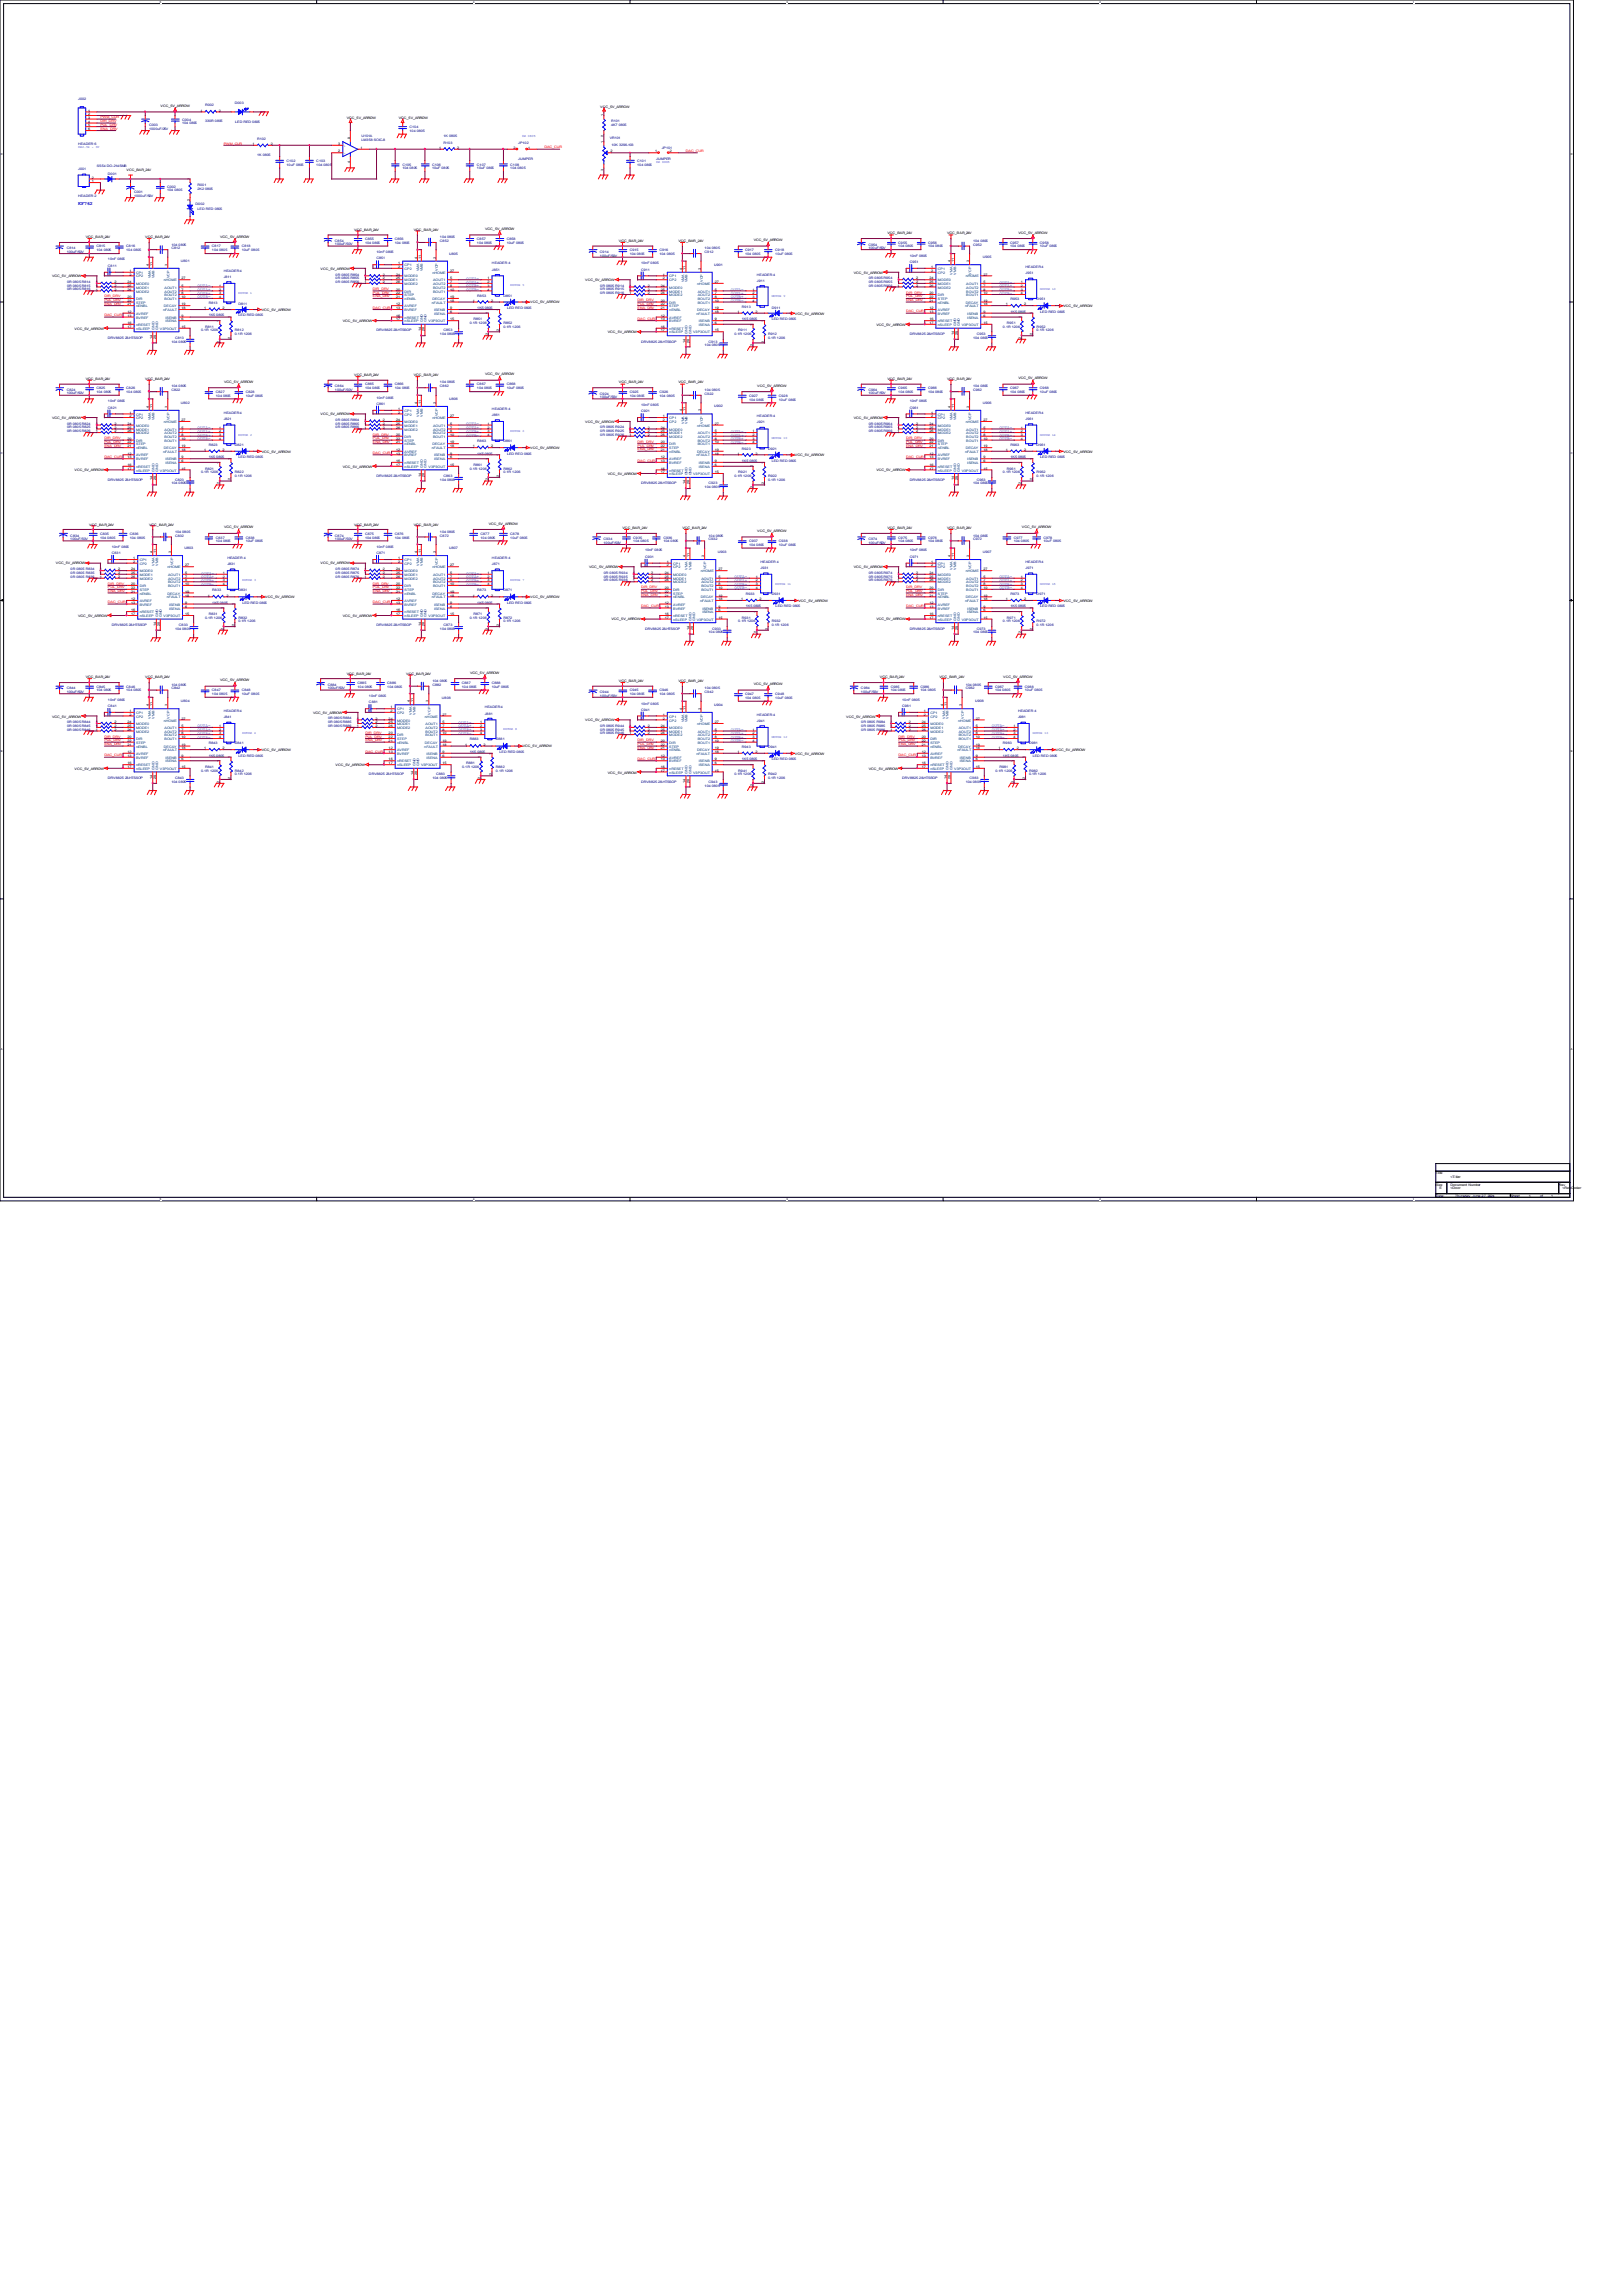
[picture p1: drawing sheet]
<svg xmlns="http://www.w3.org/2000/svg" width="210mm" height="297mm" viewBox="0 0 210 297" stroke-linecap="round" stroke-linejoin="round" font-family="sans-serif">
<defs><g id="words">
<g font-size=".6" fill="#00f">
<text x="10.1" y="26.5">KF762</text>
<text x="25.6" y="38.6">OUTB-</text>
<text x="25.6" y="37.2">OUTA-</text>
<text x="25.6" y="38.1">OUTB+</text>
<text x="25.6" y="37.6">OUTA+</text>
<text x="60.3" y="36.2">OUTA-</text>
<text x="60.3" y="36.7">OUTA+</text>
<text x="60.3" y="37.6">OUTB-</text>
<text x="60.3" y="37.2">OUTB+</text>
<text x="94.6" y="38.1">OUTA+</text>
<text x="94.6" y="37.6">OUTA-</text>
<text x="94.6" y="39.1">OUTB-</text>
<text x="94.6" y="38.6">OUTB+</text>
<text x="129.3" y="37.6">OUTB+</text>
<text x="129.3" y="38.1">OUTB-</text>
<text x="129.3" y="37.2">OUTA+</text>
<text x="129.3" y="36.7">OUTA-</text>
<text x="25.6" y="56.5">OUTB+</text>
<text x="25.6" y="56.9">OUTB-</text>
<text x="25.6" y="55.5">OUTA-</text>
<text x="25.6" y="56">OUTA+</text>
<text x="60.3" y="56">OUTB+</text>
<text x="60.3" y="55.5">OUTA+</text>
<text x="60.3" y="56.5">OUTB-</text>
<text x="60.3" y="55">OUTA-</text>
<text x="94.6" y="56">OUTA-</text>
<text x="94.6" y="56.9">OUTB+</text>
<text x="94.6" y="56.5">OUTA+</text>
<text x="94.6" y="57.4">OUTB-</text>
<text x="129.3" y="56">OUTA+</text>
<text x="129.3" y="55.5">OUTA-</text>
<text x="129.3" y="56.5">OUTB+</text>
<text x="129.3" y="56.9">OUTB-</text>
<text x="26" y="74.3">OUTA-</text>
<text x="26" y="74.8">OUTA+</text>
<text x="26" y="75.8">OUTB-</text>
<text x="26" y="75.3">OUTB+</text>
<text x="60.3" y="74.3">OUTA-</text>
<text x="60.3" y="74.8">OUTA+</text>
<text x="60.3" y="75.8">OUTB-</text>
<text x="60.3" y="75.3">OUTB+</text>
<text x="95" y="75.3">OUTA+</text>
<text x="95" y="75.8">OUTB+</text>
<text x="95" y="76.2">OUTB-</text>
<text x="95" y="74.8">OUTA-</text>
<text x="129.3" y="74.8">OUTA-</text>
<text x="129.3" y="76.2">OUTB-</text>
<text x="129.3" y="75.3">OUTA+</text>
<text x="129.3" y="75.8">OUTB+</text>
<text x="25.6" y="94.1">OUTA-</text>
<text x="25.6" y="94.6">OUTA+</text>
<text x="25.6" y="95.5">OUTB-</text>
<text x="25.6" y="95.1">OUTB+</text>
<text x="59.4" y="94.1">OUTA+</text>
<text x="59.4" y="95.1">OUTB-</text>
<text x="59.4" y="94.6">OUTB+</text>
<text x="59.4" y="93.6">OUTA-</text>
<text x="94.6" y="95.5">OUTB+</text>
<text x="94.6" y="95.1">OUTA+</text>
<text x="94.6" y="94.6">OUTA-</text>
<text x="128.4" y="94.1">OUTA-</text>
<text x="128.4" y="95.5">OUTB-</text>
<text x="128.4" y="94.6">OUTA+</text>
<text x="128.4" y="95.1">OUTB+</text>
<text x="94.6" y="96.1">OUTB-</text>
</g>
<g font-size=".4" fill="#000080">
<text x="10.1" y="13">J002</text>
<text x="19.3" y="16.3">C003</text>
<text x="19.3" y="16.8">1000uF/25V</text>
<text x="23.6" y="15.6">C004</text>
<text x="23.6" y="16.1">104 0805</text>
<text x="26.5" y="13.8">R002</text>
<text x="26.5" y="15.8">330R 0805</text>
<text x="30.4" y="13.4">D003</text>
<text x="30.4" y="15.9">LED RED 0805</text>
<text x="46.8" y="17.8">U101A</text>
<text x="53" y="16.6">C104</text>
<text x="53" y="17.1">104 0805</text>
<text x="57.4" y="17.8">1K 0805</text>
<text x="78.9" y="18">VR101</text>
<text x="79.1" y="15.8">R101</text>
<text x="79.1" y="16.3">4K7 0805</text>
<text x="10.1" y="18.8">HEADER 6</text>
<text x="10.1" y="22">J001</text>
<text x="12.5" y="21.6">SS54 DO-214 SMB</text>
<text x="14" y="22.6">D001</text>
<text x="33.3" y="18.1">R102</text>
<text x="33.3" y="20.2">1K 0805</text>
<text x="37.1" y="20.9">C102</text>
<text x="37.1" y="21.4">10uF 0805</text>
<text x="40.9" y="20.9">C103</text>
<text x="40.9" y="21.4">104 0805</text>
<text x="46.8" y="18.2">LM358 SOIC-8</text>
<text x="52.1" y="21.4">C105</text>
<text x="52.1" y="21.9">104 0805</text>
<text x="55.9" y="21.4">C106</text>
<text x="55.9" y="21.9">10uF 0805</text>
<text x="57.4" y="18.6">R103</text>
<text x="61.7" y="21.4">C107</text>
<text x="61.7" y="21.9">10uF 0805</text>
<text x="66" y="21.4">C108</text>
<text x="66" y="21.9">104 0805</text>
<text x="67.1" y="18.6">JP102</text>
<text x="67.1" y="20.7">JUMPER</text>
<text x="79.1" y="18.9">10K 3296-103</text>
<text x="82.5" y="20.9">C101</text>
<text x="82.5" y="21.4">104 0805</text>
<text x="84.9" y="20.7">JUMPER</text>
<text x="85.6" y="19.3">JP101</text>
<text x="10.1" y="25.5">HEADER 2</text>
<text x="17.4" y="25">C001</text>
<text x="17.4" y="25.5">1000uF/50V</text>
<text x="21.6" y="24.3">C002</text>
<text x="21.6" y="24.8">104 0805</text>
<text x="25.3" y="26.5">D002</text>
<text x="25.6" y="27.2">LED RED 0805</text>
<text x="25.6" y="24">R001</text>
<text x="25.6" y="24.6">2K2 0805</text>
<text x="8.6" y="32.3">C814</text>
<text x="8.6" y="32.7">100uF/50V</text>
<text x="12.5" y="32">C815</text>
<text x="12.5" y="32.5">104 0805</text>
<text x="14" y="34.5">C811</text>
<text x="14" y="33.7">10nF 0805</text>
<text x="16.3" y="32">C816</text>
<text x="16.3" y="32.5">104 0805</text>
<text x="22.2" y="32.3">C812</text>
<text x="22.2" y="31.8">104 0805</text>
<text x="23.4" y="33.9">U801</text>
<text x="27.4" y="32">C817</text>
<text x="27.4" y="32.5">104 0805</text>
<text x="29" y="36">J811</text>
<text x="29" y="35.1">HEADER 4</text>
<text x="31.3" y="32">C818</text>
<text x="31.3" y="32.5">10uF 0805</text>
<text x="43.3" y="31.3">C854</text>
<text x="43.3" y="31.7">100uF/50V</text>
<text x="43.4" y="35.6">0R 0805 R854</text>
<text x="47.2" y="31.1">C855</text>
<text x="47.2" y="31.5">104 0805</text>
<text x="48.7" y="33.6">C851</text>
<text x="48.7" y="32.7">10nF 0805</text>
<text x="51.1" y="31.1">C856</text>
<text x="51.1" y="31.5">104 0805</text>
<text x="56.9" y="31.3">C852</text>
<text x="56.9" y="30.8">104 0805</text>
<text x="58.1" y="32.9">U805</text>
<text x="61.7" y="31.1">C857</text>
<text x="61.7" y="31.5">104 0805</text>
<text x="63.7" y="35">J851</text>
<text x="63.7" y="34.2">HEADER 4</text>
<text x="65.6" y="31.1">C858</text>
<text x="65.6" y="31.5">10uF 0805</text>
<text x="77.6" y="32.7">C914</text>
<text x="77.6" y="33.2">100uF/50V</text>
<text x="81.5" y="32.5">C915</text>
<text x="81.5" y="33">104 0805</text>
<text x="83" y="35">C911</text>
<text x="83" y="34.2">10nF 0805</text>
<text x="85.3" y="32.5">C916</text>
<text x="85.3" y="33">104 0805</text>
<text x="91.2" y="32.7">C912</text>
<text x="91.2" y="32.3">104 0805</text>
<text x="92.4" y="34.4">U901</text>
<text x="96.4" y="32.5">C917</text>
<text x="96.4" y="33">104 0805</text>
<text x="98" y="35.6">HEADER 4</text>
<text x="100.3" y="32.5">C918</text>
<text x="100.3" y="33">10uF 0805</text>
<text x="112.4" y="31.8">C954</text>
<text x="112.4" y="32.2">100uF/50V</text>
<text x="116.2" y="31.5">C955</text>
<text x="116.2" y="32">104 0805</text>
<text x="117.7" y="34">C951</text>
<text x="117.7" y="33.2">10nF 0805</text>
<text x="120.1" y="31.5">C956</text>
<text x="120.1" y="32">104 0805</text>
<text x="125.9" y="31.8">C952</text>
<text x="125.9" y="31.3">104 0805</text>
<text x="127.2" y="33.4">U905</text>
<text x="130.7" y="31.5">C957</text>
<text x="130.7" y="32">104 0805</text>
<text x="132.7" y="35.5">J951</text>
<text x="132.7" y="34.7">HEADER 4</text>
<text x="134.6" y="31.5">C958</text>
<text x="134.6" y="32">10uF 0805</text>
<text x="8.7" y="37.1">0R 0805 R815</text>
<text x="8.7" y="36.6">0R 0805 R814</text>
<text x="8.7" y="37.5">0R 0805 R816</text>
<text x="27" y="39.4">R813</text>
<text x="27" y="40.9">1K5 0805</text>
<text x="30.9" y="39.5">D811</text>
<text x="30.9" y="40.9">LED RED 0805</text>
<text x="43.4" y="36.6">0R 0805 R856</text>
<text x="43.4" y="36.1">0R 0805 R855</text>
<text x="60.8" y="41.9">0.1R 1206</text>
<text x="61.3" y="41.4">R851</text>
<text x="61.8" y="38.4">R853</text>
<text x="61.8" y="40">1K5 0805</text>
<text x="65.2" y="41.9">R852</text>
<text x="65.2" y="38.4">D851</text>
<text x="65.6" y="40">LED RED 0805</text>
<text x="77.7" y="38.1">0R 0805 R916</text>
<text x="77.7" y="37.5">0R 0805 R915</text>
<text x="77.7" y="37.1">0R 0805 R914</text>
<text x="96" y="39.8">R913</text>
<text x="96" y="41.4">1K5 0805</text>
<text x="98" y="36.4">J911</text>
<text x="99.9" y="40">D911</text>
<text x="99.9" y="41.4">LED RED 0805</text>
<text x="112.4" y="36.6">0R 0805 R955</text>
<text x="112.4" y="37.1">0R 0805 R956</text>
<text x="112.4" y="36.1">0R 0805 R954</text>
<text x="130.3" y="41.9">R951</text>
<text x="130.8" y="38.9">R953</text>
<text x="130.8" y="40.5">1K5 0805</text>
<text x="134.2" y="38.9">D951</text>
<text x="134.6" y="40.5">LED RED 0805</text>
<text x="14" y="43.9">DRV8825 28-HTSSOP</text>
<text x="22.2" y="44.3">104 0805</text>
<text x="22.6" y="43.9">C813</text>
<text x="26" y="42.9">0.1R 1206</text>
<text x="26.5" y="42.4">R811</text>
<text x="30.4" y="42.9">R812</text>
<text x="30.4" y="43.3">0.1R 1206</text>
<text x="48.7" y="42.9">DRV8825 28-HTSSOP</text>
<text x="56.9" y="43.3">104 0805</text>
<text x="57.4" y="42.9">C853</text>
<text x="65.2" y="42.4">0.1R 1206</text>
<text x="83" y="44.3">DRV8825 28-HTSSOP</text>
<text x="91.2" y="44.8">104 0805</text>
<text x="91.7" y="44.3">C913</text>
<text x="95" y="43.3">0.1R 1206</text>
<text x="95.5" y="42.9">R911</text>
<text x="99.4" y="43.3">R912</text>
<text x="99.4" y="43.9">0.1R 1206</text>
<text x="117.7" y="43.3">DRV8825 28-HTSSOP</text>
<text x="125.9" y="43.9">104 0805</text>
<text x="126.4" y="43.3">C953</text>
<text x="129.8" y="42.4">0.1R 1206</text>
<text x="134.2" y="42.4">R952</text>
<text x="134.2" y="42.9">0.1R 1206</text>
<text x="8.6" y="50.6">C824</text>
<text x="8.6" y="51">100uF/50V</text>
<text x="12.5" y="50.4">C825</text>
<text x="12.5" y="50.8">104 0805</text>
<text x="14" y="52.9">C821</text>
<text x="14" y="52">10nF 0805</text>
<text x="16.3" y="50.4">C826</text>
<text x="16.3" y="50.8">104 0805</text>
<text x="22.2" y="50.6">C822</text>
<text x="22.2" y="50.1">104 0805</text>
<text x="23.4" y="52.2">U802</text>
<text x="27.9" y="50.8">C827</text>
<text x="27.9" y="51.3">104 0805</text>
<text x="29" y="53.5">HEADER 4</text>
<text x="31.8" y="50.8">C828</text>
<text x="31.8" y="51.3">10uF 0805</text>
<text x="43.3" y="50.1">C864</text>
<text x="43.3" y="50.5">100uF/50V</text>
<text x="47.2" y="49.9">C865</text>
<text x="47.2" y="50.4">104 0805</text>
<text x="48.7" y="52.4">C861</text>
<text x="48.7" y="51.6">10nF 0805</text>
<text x="51.1" y="49.9">C866</text>
<text x="51.1" y="50.4">104 0805</text>
<text x="56.9" y="50.1">C862</text>
<text x="56.9" y="49.6">104 0805</text>
<text x="58.1" y="51.8">U806</text>
<text x="61.7" y="49.9">C867</text>
<text x="61.7" y="50.4">104 0805</text>
<text x="63.7" y="53.8">J861</text>
<text x="63.7" y="53">HEADER 4</text>
<text x="65.6" y="49.9">C868</text>
<text x="65.6" y="50.4">10uF 0805</text>
<text x="77.6" y="51.1">C924</text>
<text x="77.6" y="51.5">100uF/50V</text>
<text x="81.5" y="50.8">C925</text>
<text x="81.5" y="51.3">104 0805</text>
<text x="83" y="53.3">C921</text>
<text x="83" y="52.5">10nF 0805</text>
<text x="85.3" y="50.8">C926</text>
<text x="85.3" y="51.3">104 0805</text>
<text x="91.2" y="51.1">C922</text>
<text x="91.2" y="50.6">104 0805</text>
<text x="92.4" y="52.7">U902</text>
<text x="96.9" y="51.3">C927</text>
<text x="96.9" y="51.8">104 0805</text>
<text x="98" y="54">HEADER 4</text>
<text x="100.8" y="51.3">C928</text>
<text x="100.8" y="51.8">10uF 0805</text>
<text x="112.4" y="50.6">C964</text>
<text x="112.4" y="51">100uF/50V</text>
<text x="116.2" y="50.4">C965</text>
<text x="116.2" y="50.8">104 0805</text>
<text x="117.7" y="52.9">C961</text>
<text x="117.7" y="52">10nF 0805</text>
<text x="120.1" y="50.4">C966</text>
<text x="120.1" y="50.8">104 0805</text>
<text x="125.9" y="50.6">C962</text>
<text x="125.9" y="50.1">104 0805</text>
<text x="127.2" y="52.2">U906</text>
<text x="130.7" y="50.4">C967</text>
<text x="130.7" y="50.8">104 0805</text>
<text x="132.7" y="53.5">HEADER 4</text>
<text x="134.6" y="50.4">C968</text>
<text x="134.6" y="50.8">10uF 0805</text>
<text x="8.7" y="54.9">0R 0805 R824</text>
<text x="8.7" y="55.4">0R 0805 R825</text>
<text x="8.7" y="55.9">0R 0805 R826</text>
<text x="27" y="57.7">R823</text>
<text x="27" y="59.3">1K5 0805</text>
<text x="29" y="54.3">J821</text>
<text x="30.4" y="57.7">D821</text>
<text x="30.9" y="59.3">LED RED 0805</text>
<text x="43.4" y="54.4">0R 0805 R864</text>
<text x="43.4" y="54.9">0R 0805 R865</text>
<text x="43.4" y="55.4">0R 0805 R866</text>
<text x="61.8" y="57.2">R863</text>
<text x="61.8" y="58.8">1K5 0805</text>
<text x="65.2" y="57.2">D861</text>
<text x="65.6" y="58.8">LED RED 0805</text>
<text x="77.7" y="56.4">0R 0805 R926</text>
<text x="77.7" y="55.4">0R 0805 R924</text>
<text x="77.7" y="55.9">0R 0805 R925</text>
<text x="96" y="58.2">R923</text>
<text x="96" y="59.8">1K5 0805</text>
<text x="98" y="54.8">J921</text>
<text x="99.4" y="58.2">D921</text>
<text x="99.9" y="59.8">LED RED 0805</text>
<text x="112.4" y="55.9">0R 0805 R966</text>
<text x="112.4" y="54.9">0R 0805 R964</text>
<text x="112.4" y="55.4">0R 0805 R965</text>
<text x="130.8" y="57.7">R963</text>
<text x="130.8" y="59.3">1K5 0805</text>
<text x="132.7" y="54.3">J961</text>
<text x="134.2" y="57.7">D961</text>
<text x="134.6" y="59.3">LED RED 0805</text>
<text x="14" y="62.2">DRV8825 28-HTSSOP</text>
<text x="22.2" y="62.7">104 0805</text>
<text x="22.6" y="62.2">C823</text>
<text x="26" y="61.2">0.1R 1206</text>
<text x="26.5" y="60.7">R821</text>
<text x="30.4" y="61.2">R822</text>
<text x="30.4" y="61.7">0.1R 1206</text>
<text x="48.7" y="61.7">DRV8825 28-HTSSOP</text>
<text x="56.9" y="62.2">104 0805</text>
<text x="57.4" y="61.7">C863</text>
<text x="60.8" y="60.7">0.1R 1206</text>
<text x="61.3" y="60.2">R861</text>
<text x="65.2" y="60.7">R862</text>
<text x="65.2" y="61.2">0.1R 1206</text>
<text x="83" y="62.7">DRV8825 28-HTSSOP</text>
<text x="91.2" y="63.2">104 0805</text>
<text x="91.7" y="62.7">C923</text>
<text x="95" y="61.7">0.1R 1206</text>
<text x="95.5" y="61.2">R921</text>
<text x="99.4" y="61.7">R922</text>
<text x="99.4" y="62.2">0.1R 1206</text>
<text x="117.7" y="62.2">DRV8825 28-HTSSOP</text>
<text x="125.9" y="62.7">104 0805</text>
<text x="126.4" y="62.2">C963</text>
<text x="129.8" y="61.2">0.1R 1206</text>
<text x="130.3" y="60.7">R961</text>
<text x="134.2" y="61.2">R962</text>
<text x="134.2" y="61.7">0.1R 1206</text>
<text x="9.1" y="69.4">C834</text>
<text x="9.1" y="69.8">100uF/50V</text>
<text x="13" y="69.2">C835</text>
<text x="13" y="69.7">104 0805</text>
<text x="14.5" y="71.7">C831</text>
<text x="14.5" y="70.9">10nF 0805</text>
<text x="16.8" y="69.2">C836</text>
<text x="16.8" y="69.7">104 0805</text>
<text x="22.6" y="69.4">C832</text>
<text x="22.6" y="68.9">104 0805</text>
<text x="23.9" y="71.1">U803</text>
<text x="27.9" y="69.7">C837</text>
<text x="27.9" y="70.1">104 0805</text>
<text x="31.8" y="69.7">C838</text>
<text x="31.8" y="70.1">10uF 0805</text>
<text x="43.3" y="69.4">C874</text>
<text x="43.3" y="69.8">100uF/50V</text>
<text x="47.2" y="69.2">C875</text>
<text x="47.2" y="69.7">104 0805</text>
<text x="48.7" y="71.7">C871</text>
<text x="48.7" y="70.9">10nF 0805</text>
<text x="51.1" y="69.2">C876</text>
<text x="51.1" y="69.7">104 0805</text>
<text x="56.9" y="69.4">C872</text>
<text x="56.9" y="68.9">104 0805</text>
<text x="58.1" y="71.1">U807</text>
<text x="62.2" y="69.2">C877</text>
<text x="62.2" y="69.7">104 0805</text>
<text x="66" y="69.2">C878</text>
<text x="66" y="69.7">10uF 0805</text>
<text x="78.1" y="69.9">C934</text>
<text x="78.1" y="70.3">100uF/50V</text>
<text x="82" y="69.7">C935</text>
<text x="82" y="70.1">104 0805</text>
<text x="83.5" y="71.3">10nF 0805</text>
<text x="85.9" y="69.7">C936</text>
<text x="85.9" y="70.1">104 0805</text>
<text x="91.7" y="69.9">C932</text>
<text x="91.7" y="69.4">104 0805</text>
<text x="92.9" y="71.5">U903</text>
<text x="96.9" y="70.1">C937</text>
<text x="96.9" y="70.6">104 0805</text>
<text x="100.8" y="70.1">C938</text>
<text x="100.8" y="70.6">10uF 0805</text>
<text x="112.4" y="69.9">C974</text>
<text x="112.4" y="70.3">100uF/50V</text>
<text x="116.2" y="69.7">C975</text>
<text x="116.2" y="70.1">104 0805</text>
<text x="117.7" y="71.3">10nF 0805</text>
<text x="120.1" y="69.7">C976</text>
<text x="120.1" y="70.1">104 0805</text>
<text x="125.9" y="69.9">C972</text>
<text x="125.9" y="69.4">104 0805</text>
<text x="127.2" y="71.5">U907</text>
<text x="131.2" y="69.7">C977</text>
<text x="131.2" y="70.1">104 0805</text>
<text x="135" y="69.7">C978</text>
<text x="135" y="70.1">10uF 0805</text>
<text x="9.1" y="74.3">0R 0805 R835</text>
<text x="9.1" y="74.7">0R 0805 R836</text>
<text x="9.1" y="73.7">0R 0805 R834</text>
<text x="27.5" y="76.5">R833</text>
<text x="29.4" y="73.2">J831</text>
<text x="29.4" y="72.3">HEADER 4</text>
<text x="30.9" y="76.5">D831</text>
<text x="43.4" y="74.3">0R 0805 R875</text>
<text x="43.4" y="74.7">0R 0805 R876</text>
<text x="43.4" y="73.7">0R 0805 R874</text>
<text x="61.8" y="76.5">R873</text>
<text x="63.7" y="73.2">J871</text>
<text x="63.7" y="72.3">HEADER 4</text>
<text x="65.2" y="76.5">D871</text>
<text x="78.1" y="75.2">0R 0805 R936</text>
<text x="78.1" y="74.3">0R 0805 R934</text>
<text x="78.1" y="74.7">0R 0805 R935</text>
<text x="83.5" y="72.2">C931</text>
<text x="96.5" y="77">R933</text>
<text x="98.4" y="73.6">J931</text>
<text x="98.4" y="72.8">HEADER 4</text>
<text x="99.9" y="77">D931</text>
<text x="112.4" y="75.2">0R 0805 R976</text>
<text x="112.4" y="74.3">0R 0805 R974</text>
<text x="112.4" y="74.7">0R 0805 R975</text>
<text x="117.7" y="72.2">C971</text>
<text x="130.8" y="77">R973</text>
<text x="132.7" y="73.6">J971</text>
<text x="132.7" y="72.8">HEADER 4</text>
<text x="134.2" y="77">D971</text>
<text x="14.5" y="81">DRV8825 28-HTSSOP</text>
<text x="22.6" y="81.5">104 0805</text>
<text x="23.2" y="81">C833</text>
<text x="26.5" y="80.1">0.1R 1206</text>
<text x="27" y="79.5">R831</text>
<text x="27.5" y="78.1">1K5 0805</text>
<text x="30.9" y="80.1">R832</text>
<text x="30.9" y="80.5">0.1R 1206</text>
<text x="31.4" y="78.1">LED RED 0805</text>
<text x="48.7" y="81">DRV8825 28-HTSSOP</text>
<text x="56.9" y="81.5">104 0805</text>
<text x="57.4" y="81">C873</text>
<text x="60.8" y="80.1">0.1R 1206</text>
<text x="61.3" y="79.5">R871</text>
<text x="61.8" y="78.1">1K5 0805</text>
<text x="65.2" y="80.1">R872</text>
<text x="65.2" y="80.5">0.1R 1206</text>
<text x="65.6" y="78.1">LED RED 0805</text>
<text x="83.5" y="81.5">DRV8825 28-HTSSOP</text>
<text x="91.7" y="82">104 0805</text>
<text x="92.2" y="81.5">C933</text>
<text x="95.5" y="80.5">0.1R 1206</text>
<text x="96" y="80.1">R931</text>
<text x="96.5" y="78.6">1K5 0805</text>
<text x="99.9" y="80.5">R932</text>
<text x="99.9" y="81">0.1R 1206</text>
<text x="100.4" y="78.6">LED RED 0805</text>
<text x="117.7" y="81.5">DRV8825 28-HTSSOP</text>
<text x="125.9" y="82">104 0805</text>
<text x="126.4" y="81.5">C973</text>
<text x="129.8" y="80.5">0.1R 1206</text>
<text x="130.3" y="80.1">R971</text>
<text x="130.8" y="78.6">1K5 0805</text>
<text x="134.2" y="80.5">R972</text>
<text x="134.2" y="81">0.1R 1206</text>
<text x="134.6" y="78.6">LED RED 0805</text>
<text x="8.6" y="89.2">C844</text>
<text x="8.6" y="89.6">100uF/50V</text>
<text x="12.5" y="89">C845</text>
<text x="12.5" y="89.4">104 0805</text>
<text x="16.3" y="89">C846</text>
<text x="16.3" y="89.4">104 0805</text>
<text x="22.2" y="89.2">C842</text>
<text x="22.2" y="88.7">104 0805</text>
<text x="27.4" y="89.4">C847</text>
<text x="27.4" y="89.9">104 0805</text>
<text x="31.3" y="89.4">C848</text>
<text x="31.3" y="89.9">10uF 0805</text>
<text x="42.4" y="88.7">C884</text>
<text x="42.4" y="89.2">100uF/50V</text>
<text x="46.3" y="88.5">C885</text>
<text x="46.3" y="89">104 0805</text>
<text x="50.1" y="88.5">C886</text>
<text x="50.1" y="89">104 0805</text>
<text x="56" y="88.7">C882</text>
<text x="56" y="88.2">104 0805</text>
<text x="59.8" y="88.5">C887</text>
<text x="59.8" y="89">104 0805</text>
<text x="63.6" y="88.5">C888</text>
<text x="63.6" y="89">10uF 0805</text>
<text x="77.6" y="89.7">C944</text>
<text x="81.5" y="89.4">C945</text>
<text x="81.5" y="89.9">104 0805</text>
<text x="85.3" y="89.4">C946</text>
<text x="85.3" y="89.9">104 0805</text>
<text x="91.2" y="89.7">C942</text>
<text x="91.2" y="89.2">104 0805</text>
<text x="96.4" y="89.9">C947</text>
<text x="100.3" y="89.9">C948</text>
<text x="111.4" y="89.2">C984</text>
<text x="111.4" y="89.6">100uF/50V</text>
<text x="115.3" y="89">C985</text>
<text x="115.3" y="89.4">104 0805</text>
<text x="119.1" y="89">C986</text>
<text x="119.1" y="89.4">104 0805</text>
<text x="125" y="89.2">C982</text>
<text x="125" y="88.7">104 0805</text>
<text x="128.8" y="89">C987</text>
<text x="128.8" y="89.4">104 0805</text>
<text x="132.6" y="89">C988</text>
<text x="132.6" y="89.4">10uF 0805</text>
<text x="8.7" y="93.6">0R 0805 R844</text>
<text x="8.7" y="94">0R 0805 R845</text>
<text x="8.7" y="94.5">0R 0805 R846</text>
<text x="14" y="91.5">C841</text>
<text x="14" y="90.6">10nF 0805</text>
<text x="23.4" y="90.8">U804</text>
<text x="29" y="92.9">J841</text>
<text x="29" y="92.1">HEADER 4</text>
<text x="42.5" y="93">0R 0805 R884</text>
<text x="42.5" y="93.6">0R 0805 R885</text>
<text x="42.5" y="94">0R 0805 R886</text>
<text x="47.8" y="91">C881</text>
<text x="47.8" y="90.2">10nF 0805</text>
<text x="57.2" y="90.4">U808</text>
<text x="60.8" y="95.8">R883</text>
<text x="62.7" y="92.5">J881</text>
<text x="62.7" y="91.6">HEADER 4</text>
<text x="64.2" y="95.8">D881</text>
<text x="77.6" y="90.1">100uF/50V</text>
<text x="77.7" y="94.5">0R 0805 R945</text>
<text x="77.7" y="95">0R 0805 R946</text>
<text x="77.7" y="94">0R 0805 R944</text>
<text x="83" y="91.9">C941</text>
<text x="83" y="91.1">10nF 0805</text>
<text x="92.4" y="91.3">U904</text>
<text x="96.4" y="90.4">104 0805</text>
<text x="98" y="93.4">J941</text>
<text x="98" y="92.6">HEADER 4</text>
<text x="100.3" y="90.4">10uF 0805</text>
<text x="111.5" y="94.5">0R 0805 R986</text>
<text x="111.5" y="93.6">0R 0805 R984</text>
<text x="111.5" y="94">0R 0805 R985</text>
<text x="116.8" y="91.5">C981</text>
<text x="116.8" y="90.6">10nF 0805</text>
<text x="126.2" y="90.8">U908</text>
<text x="131.7" y="92.9">J981</text>
<text x="131.7" y="92.1">HEADER 4</text>
<text x="14" y="100.8">DRV8825 28-HTSSOP</text>
<text x="22.2" y="101.3">104 0805</text>
<text x="22.6" y="100.8">C843</text>
<text x="26" y="99.8">0.1R 1206</text>
<text x="26.5" y="99.4">R841</text>
<text x="27" y="96.3">R843</text>
<text x="27" y="97.9">1K5 0805</text>
<text x="30.4" y="99.8">R842</text>
<text x="30.4" y="100.3">0.1R 1206</text>
<text x="30.4" y="96.3">D841</text>
<text x="30.9" y="97.9">LED RED 0805</text>
<text x="47.8" y="100.3">DRV8825 28-HTSSOP</text>
<text x="56" y="100.8">104 0805</text>
<text x="56.4" y="100.3">C883</text>
<text x="59.8" y="99.4">0.1R 1206</text>
<text x="60.3" y="98.8">R881</text>
<text x="60.8" y="97.4">1K5 0805</text>
<text x="64.2" y="99.4">R882</text>
<text x="64.2" y="99.8">0.1R 1206</text>
<text x="64.6" y="97.4">LED RED 0805</text>
<text x="83" y="101.3">DRV8825 28-HTSSOP</text>
<text x="91.2" y="101.8">104 0805</text>
<text x="91.7" y="101.3">C943</text>
<text x="95" y="100.3">0.1R 1206</text>
<text x="95.5" y="99.8">R941</text>
<text x="96" y="96.8">R943</text>
<text x="96" y="98.4">1K5 0805</text>
<text x="99.4" y="100.3">R942</text>
<text x="99.4" y="100.8">0.1R 1206</text>
<text x="99.4" y="96.8">D941</text>
<text x="99.9" y="98.4">LED RED 0805</text>
<text x="116.8" y="100.8">DRV8825 28-HTSSOP</text>
<text x="125" y="101.3">104 0805</text>
<text x="125.5" y="100.8">C983</text>
<text x="128.8" y="99.8">0.1R 1206</text>
<text x="129.3" y="99.4">R981</text>
<text x="129.8" y="96.3">R983</text>
<text x="129.8" y="97.9">1K5 0805</text>
<text x="133.2" y="99.8">R982</text>
<text x="133.2" y="100.3">0.1R 1206</text>
<text x="133.2" y="96.3">D981</text>
<text x="133.6" y="97.9">LED RED 0805</text>
</g>
<g font-size=".4">
<text x="11.4" y="14.4">1</text>
<text x="11.4" y="14.9">2</text>
<text x="11.4" y="15.4">3</text>
<text x="11.4" y="15.9">4</text>
<text x="11.4" y="16.3">5</text>
<text x="11.4" y="16.8">6</text>
<text x="20.8" y="13.8">VCC_5V_ARROW</text>
<text x="26" y="14.4">1</text>
<text x="28.3" y="14.4">2</text>
<text x="44.9" y="15.4">VCC_5V_ARROW</text>
<text x="45.3" y="18" transform="rotate(-90 45.3 18)">8</text>
<text x="51.6" y="15.4">VCC_5V_ARROW</text>
<text x="77.7" y="13.9">VCC_5V_ARROW</text>
<text x="78.1" y="17.8" transform="rotate(-90 78.1 17.8)">2</text>
<text x="78.1" y="15.1" transform="rotate(-90 78.1 15.1)">1</text>
<text x="11.9" y="23.6">1</text>
<text x="11.9" y="23.1">2</text>
<text x="16.4" y="22.1">VCC_BAR_24V</text>
<text x="24.6" y="23.3" transform="rotate(-90 24.6 23.3)">1</text>
<text x="32.7" y="18.8">1</text>
<text x="35.1" y="18.8">2</text>
<text x="43.8" y="18.8">3</text>
<text x="43.8" y="19.7">2</text>
<text x="45.3" y="21.1" transform="rotate(-90 45.3 21.1)">4</text>
<text x="46.7" y="19.3">1</text>
<text x="56.8" y="19.3">1</text>
<text x="59.2" y="19.3">2</text>
<text x="66.5" y="19.3">2</text>
<text x="68.4" y="19.3">1</text>
<text x="78.1" y="22.1" transform="rotate(-90 78.1 22.1)">3</text>
<text x="78.1" y="18.5" transform="rotate(-90 78.1 18.5)">1</text>
<text x="79" y="19.7">2</text>
<text x="84.8" y="19.7">1</text>
<text x="86.7" y="19.7">2</text>
<text x="24.6" y="25.9" transform="rotate(-90 24.6 25.9)">2</text>
<text x="45.8" y="29.8">VCC_BAR_24V</text>
<text x="53.6" y="29.8">VCC_BAR_24V</text>
<text x="62.8" y="29.8">VCC_5V_ARROW</text>
<text x="6.7" y="35.9">VCC_5V_ARROW</text>
<text x="11.1" y="30.8">VCC_BAR_24V</text>
<text x="16.8" y="35.6">2</text>
<text x="16.8" y="35.2">1</text>
<text x="18.8" y="30.8">VCC_BAR_24V</text>
<text x="19.3" y="34.4" transform="rotate(-90 19.3 34.4)">4</text>
<text x="19.7" y="34.4" transform="rotate(-90 19.7 34.4)">11</text>
<text x="21.7" y="34.4" transform="rotate(-90 21.7 34.4)">3</text>
<text x="28.5" y="30.7">VCC_5V_ARROW</text>
<text x="41.5" y="34.9">VCC_5V_ARROW</text>
<text x="47.2" y="35.6">1</text>
<text x="49.5" y="35.6">2</text>
<text x="51.3" y="35.6">24</text>
<text x="51.5" y="34.7">2</text>
<text x="51.5" y="34.2">1</text>
<text x="54" y="33.4" transform="rotate(-90 54 33.4)">4</text>
<text x="54.5" y="33.4" transform="rotate(-90 54.5 33.4)">11</text>
<text x="56.4" y="33.4" transform="rotate(-90 56.4 33.4)">3</text>
<text x="58.3" y="35.2">27</text>
<text x="80.1" y="31.3">VCC_BAR_24V</text>
<text x="85.8" y="35.6">1</text>
<text x="87.8" y="31.3">VCC_BAR_24V</text>
<text x="88.3" y="34.9" transform="rotate(-90 88.3 34.9)">4</text>
<text x="88.7" y="34.9" transform="rotate(-90 88.7 34.9)">11</text>
<text x="90.7" y="34.9" transform="rotate(-90 90.7 34.9)">3</text>
<text x="97.5" y="31.2">VCC_5V_ARROW</text>
<text x="110.5" y="35.4">VCC_5V_ARROW</text>
<text x="114.9" y="30.3">VCC_BAR_24V</text>
<text x="120.5" y="35.2">2</text>
<text x="120.5" y="34.7">1</text>
<text x="122.6" y="30.3">VCC_BAR_24V</text>
<text x="123" y="33.9" transform="rotate(-90 123 33.9)">4</text>
<text x="123.5" y="33.9" transform="rotate(-90 123.5 33.9)">11</text>
<text x="125.4" y="33.9" transform="rotate(-90 125.4 33.9)">3</text>
<text x="127.3" y="35.6">27</text>
<text x="131.8" y="30.2">VCC_5V_ARROW</text>
<text x="12.4" y="37.1">1</text>
<text x="12.4" y="36.6">1</text>
<text x="12.4" y="37.6">1</text>
<text x="14.8" y="37.1">2</text>
<text x="14.8" y="36.6">2</text>
<text x="14.8" y="37.6">2</text>
<text x="16.5" y="41.9">16</text>
<text x="16.5" y="41">13</text>
<text x="16.5" y="40.5">12</text>
<text x="16.5" y="38.6">20</text>
<text x="16.5" y="39.5">21</text>
<text x="16.5" y="39">22</text>
<text x="16.5" y="36.6">24</text>
<text x="16.5" y="37.1">25</text>
<text x="16.5" y="37.6">26</text>
<text x="23.5" y="41.4">6</text>
<text x="23.5" y="37.6">7</text>
<text x="23.5" y="41">9</text>
<text x="23.5" y="38.1">8</text>
<text x="23.5" y="37.1">5</text>
<text x="23.5" y="38.6">10</text>
<text x="23.5" y="40">18</text>
<text x="23.5" y="39.5">19</text>
<text x="23.5" y="36.2">27</text>
<text x="26.4" y="40">1</text>
<text x="28.4" y="37.1">1</text>
<text x="28.4" y="37.6">2</text>
<text x="28.4" y="38.1">3</text>
<text x="28.4" y="38.6">4</text>
<text x="28.4" y="41.6" transform="rotate(-90 28.4 41.6)">1</text>
<text x="28.8" y="40">2</text>
<text x="29.8" y="41.1" transform="rotate(-90 29.8 41.1)">1</text>
<text x="33.9" y="40.2">VCC_5V_ARROW</text>
<text x="44.4" y="41.7">VCC_5V_ARROW</text>
<text x="47.2" y="36.6">1</text>
<text x="47.2" y="36.2">1</text>
<text x="49.5" y="36.6">2</text>
<text x="49.5" y="36.2">2</text>
<text x="51.3" y="41">16</text>
<text x="51.3" y="40">13</text>
<text x="51.3" y="39.5">12</text>
<text x="51.3" y="41.4">17</text>
<text x="51.3" y="37.6">20</text>
<text x="51.3" y="38.6">21</text>
<text x="51.3" y="38.1">22</text>
<text x="51.3" y="36.2">25</text>
<text x="51.3" y="36.6">26</text>
<text x="58.3" y="40.5">6</text>
<text x="58.3" y="36.6">7</text>
<text x="58.3" y="40">9</text>
<text x="58.3" y="37.1">8</text>
<text x="58.3" y="36.2">5</text>
<text x="58.3" y="37.6">10</text>
<text x="58.3" y="41.4">15</text>
<text x="58.3" y="39">18</text>
<text x="58.3" y="38.6">19</text>
<text x="61.2" y="39">1</text>
<text x="63.1" y="36.2">1</text>
<text x="63.1" y="36.6">2</text>
<text x="63.1" y="37.1">3</text>
<text x="63.1" y="37.6">4</text>
<text x="63.2" y="40.7" transform="rotate(-90 63.2 40.7)">1</text>
<text x="63.5" y="39">2</text>
<text x="64.6" y="40.2" transform="rotate(-90 64.6 40.2)">1</text>
<text x="68.6" y="39.2">VCC_5V_ARROW</text>
<text x="75.7" y="36.4">VCC_5V_ARROW</text>
<text x="81.4" y="38.1">1</text>
<text x="81.4" y="37.6">1</text>
<text x="81.4" y="37.1">1</text>
<text x="83.8" y="38.1">2</text>
<text x="83.8" y="37.6">2</text>
<text x="83.8" y="37.1">2</text>
<text x="85.5" y="41.4">13</text>
<text x="85.5" y="41">12</text>
<text x="85.5" y="39">20</text>
<text x="85.5" y="40">21</text>
<text x="85.5" y="39.5">22</text>
<text x="85.5" y="37.1">24</text>
<text x="85.5" y="37.6">25</text>
<text x="85.5" y="38.1">26</text>
<text x="85.8" y="36.2">2</text>
<text x="92.5" y="41.9">6</text>
<text x="92.5" y="38.1">7</text>
<text x="92.5" y="41.4">9</text>
<text x="92.5" y="38.6">8</text>
<text x="92.5" y="37.6">5</text>
<text x="92.5" y="39">10</text>
<text x="92.5" y="40.5">18</text>
<text x="92.5" y="40">19</text>
<text x="92.5" y="36.6">27</text>
<text x="95.4" y="40.5">1</text>
<text x="97.4" y="37.6">1</text>
<text x="97.4" y="38.1">2</text>
<text x="97.4" y="38.6">3</text>
<text x="97.4" y="39">4</text>
<text x="97.8" y="40.5">2</text>
<text x="98.9" y="41.6" transform="rotate(-90 98.9 41.6)">1</text>
<text x="102.9" y="40.7">VCC_5V_ARROW</text>
<text x="116.2" y="36.6">1</text>
<text x="116.2" y="37.1">1</text>
<text x="116.2" y="36.2">1</text>
<text x="118.6" y="36.6">2</text>
<text x="118.6" y="37.1">2</text>
<text x="118.6" y="36.2">2</text>
<text x="120.3" y="41.4">16</text>
<text x="120.3" y="40.5">13</text>
<text x="120.3" y="40">12</text>
<text x="120.3" y="41.9">17</text>
<text x="120.3" y="38.1">20</text>
<text x="120.3" y="39">21</text>
<text x="120.3" y="38.6">22</text>
<text x="120.3" y="36.2">24</text>
<text x="120.3" y="36.6">25</text>
<text x="120.3" y="37.1">26</text>
<text x="127.3" y="41">6</text>
<text x="127.3" y="37.1">7</text>
<text x="127.3" y="40.5">9</text>
<text x="127.3" y="37.6">8</text>
<text x="127.3" y="36.6">5</text>
<text x="127.3" y="38.1">10</text>
<text x="127.3" y="41.9">15</text>
<text x="127.3" y="39.5">18</text>
<text x="127.3" y="39">19</text>
<text x="130.2" y="39.5">1</text>
<text x="132.1" y="36.6">1</text>
<text x="132.1" y="37.1">2</text>
<text x="132.1" y="37.6">3</text>
<text x="132.1" y="38.1">4</text>
<text x="132.2" y="41.1" transform="rotate(-90 132.2 41.1)">1</text>
<text x="132.5" y="39.5">2</text>
<text x="133.6" y="40.7" transform="rotate(-90 133.6 40.7)">1</text>
<text x="137.6" y="39.8">VCC_5V_ARROW</text>
<text x="9.7" y="42.6">VCC_5V_ARROW</text>
<text x="16.5" y="42.4">17</text>
<text x="19.7" y="43.8" transform="rotate(-90 19.7 43.8)">14</text>
<text x="20.2" y="43.8" transform="rotate(-90 20.2 43.8)">28</text>
<text x="23.5" y="42.4">15</text>
<text x="28.4" y="44.3" transform="rotate(-90 28.4 44.3)">2</text>
<text x="29.8" y="43.8" transform="rotate(-90 29.8 43.8)">2</text>
<text x="54.5" y="42.8" transform="rotate(-90 54.5 42.8)">14</text>
<text x="54.9" y="42.8" transform="rotate(-90 54.9 42.8)">28</text>
<text x="63.2" y="43.3" transform="rotate(-90 63.2 43.3)">2</text>
<text x="64.6" y="42.8" transform="rotate(-90 64.6 42.8)">2</text>
<text x="78.7" y="43.1">VCC_5V_ARROW</text>
<text x="85.5" y="42.4">16</text>
<text x="85.5" y="42.9">17</text>
<text x="88.7" y="44.3" transform="rotate(-90 88.7 44.3)">14</text>
<text x="89.2" y="44.3" transform="rotate(-90 89.2 44.3)">28</text>
<text x="92.5" y="42.9">15</text>
<text x="97.4" y="44.8" transform="rotate(-90 97.4 44.8)">2</text>
<text x="97.4" y="42.1" transform="rotate(-90 97.4 42.1)">1</text>
<text x="98.9" y="44.3" transform="rotate(-90 98.9 44.3)">2</text>
<text x="113.4" y="42.2">VCC_5V_ARROW</text>
<text x="123.5" y="43.3" transform="rotate(-90 123.5 43.3)">14</text>
<text x="124" y="43.3" transform="rotate(-90 124 43.3)">28</text>
<text x="132.2" y="43.8" transform="rotate(-90 132.2 43.8)">2</text>
<text x="133.6" y="43.3" transform="rotate(-90 133.6 43.3)">2</text>
<text x="11.1" y="49.1">VCC_BAR_24V</text>
<text x="16.8" y="54">2</text>
<text x="16.8" y="53.5">1</text>
<text x="18.8" y="49.1">VCC_BAR_24V</text>
<text x="19.3" y="52.7" transform="rotate(-90 19.3 52.7)">4</text>
<text x="19.7" y="52.7" transform="rotate(-90 19.7 52.7)">11</text>
<text x="21.7" y="52.7" transform="rotate(-90 21.7 52.7)">3</text>
<text x="29" y="49.5">VCC_5V_ARROW</text>
<text x="41.5" y="53.7">VCC_5V_ARROW</text>
<text x="45.8" y="48.7">VCC_BAR_24V</text>
<text x="51.5" y="53.5">2</text>
<text x="51.5" y="53">1</text>
<text x="53.6" y="48.7">VCC_BAR_24V</text>
<text x="54" y="52.2" transform="rotate(-90 54 52.2)">4</text>
<text x="54.5" y="52.2" transform="rotate(-90 54.5 52.2)">11</text>
<text x="56.4" y="52.2" transform="rotate(-90 56.4 52.2)">3</text>
<text x="58.3" y="54">27</text>
<text x="62.8" y="48.6">VCC_5V_ARROW</text>
<text x="80.1" y="49.6">VCC_BAR_24V</text>
<text x="85.8" y="54">1</text>
<text x="87.8" y="49.6">VCC_BAR_24V</text>
<text x="88.3" y="53.2" transform="rotate(-90 88.3 53.2)">4</text>
<text x="88.7" y="53.2" transform="rotate(-90 88.7 53.2)">11</text>
<text x="90.7" y="53.2" transform="rotate(-90 90.7 53.2)">3</text>
<text x="98" y="50">VCC_5V_ARROW</text>
<text x="114.9" y="49.1">VCC_BAR_24V</text>
<text x="120.5" y="54">2</text>
<text x="120.5" y="53.5">1</text>
<text x="122.6" y="49.1">VCC_BAR_24V</text>
<text x="123" y="52.7" transform="rotate(-90 123 52.7)">4</text>
<text x="123.5" y="52.7" transform="rotate(-90 123.5 52.7)">11</text>
<text x="125.4" y="52.7" transform="rotate(-90 125.4 52.7)">3</text>
<text x="131.8" y="49.1">VCC_5V_ARROW</text>
<text x="6.7" y="54.2">VCC_5V_ARROW</text>
<text x="12.4" y="54.9">1</text>
<text x="12.4" y="55.5">1</text>
<text x="12.4" y="55.9">1</text>
<text x="14.8" y="54.9">2</text>
<text x="14.8" y="55.5">2</text>
<text x="14.8" y="55.9">2</text>
<text x="16.5" y="59.3">13</text>
<text x="16.5" y="58.8">12</text>
<text x="16.5" y="56.9">20</text>
<text x="16.5" y="57.9">21</text>
<text x="16.5" y="57.4">22</text>
<text x="16.5" y="54.9">24</text>
<text x="16.5" y="55.5">25</text>
<text x="16.5" y="55.9">26</text>
<text x="23.5" y="59.8">6</text>
<text x="23.5" y="55.9">7</text>
<text x="23.5" y="59.3">9</text>
<text x="23.5" y="56.4">8</text>
<text x="23.5" y="55.5">5</text>
<text x="23.5" y="56.9">10</text>
<text x="23.5" y="58.3">18</text>
<text x="23.5" y="57.9">19</text>
<text x="23.5" y="54.5">27</text>
<text x="26.4" y="58.3">1</text>
<text x="28.4" y="55.5">1</text>
<text x="28.4" y="55.9">2</text>
<text x="28.4" y="56.4">3</text>
<text x="28.4" y="56.9">4</text>
<text x="28.4" y="60" transform="rotate(-90 28.4 60)">1</text>
<text x="28.8" y="58.3">2</text>
<text x="29.8" y="59.5" transform="rotate(-90 29.8 59.5)">1</text>
<text x="33.9" y="58.5">VCC_5V_ARROW</text>
<text x="47.2" y="54.5">1</text>
<text x="47.2" y="54.9">1</text>
<text x="47.2" y="55.5">1</text>
<text x="49.5" y="54.5">2</text>
<text x="49.5" y="54.9">2</text>
<text x="49.5" y="55.5">2</text>
<text x="51.3" y="59.8">16</text>
<text x="51.3" y="58.8">13</text>
<text x="51.3" y="58.3">12</text>
<text x="51.3" y="56.4">20</text>
<text x="51.3" y="57.4">21</text>
<text x="51.3" y="56.9">22</text>
<text x="51.3" y="54.5">24</text>
<text x="51.3" y="54.9">25</text>
<text x="51.3" y="55.5">26</text>
<text x="58.3" y="59.3">6</text>
<text x="58.3" y="55.5">7</text>
<text x="58.3" y="58.8">9</text>
<text x="58.3" y="55.9">8</text>
<text x="58.3" y="54.9">5</text>
<text x="58.3" y="56.4">10</text>
<text x="58.3" y="57.9">18</text>
<text x="58.3" y="57.4">19</text>
<text x="61.2" y="57.9">1</text>
<text x="63.1" y="54.9">1</text>
<text x="63.1" y="55.5">2</text>
<text x="63.1" y="55.9">3</text>
<text x="63.1" y="56.4">4</text>
<text x="63.2" y="59.5" transform="rotate(-90 63.2 59.5)">1</text>
<text x="63.5" y="57.9">2</text>
<text x="64.6" y="59" transform="rotate(-90 64.6 59)">1</text>
<text x="68.6" y="58.1">VCC_5V_ARROW</text>
<text x="75.7" y="54.7">VCC_5V_ARROW</text>
<text x="81.4" y="56.4">1</text>
<text x="81.4" y="55.5">1</text>
<text x="81.4" y="55.9">1</text>
<text x="83.8" y="56.4">2</text>
<text x="83.8" y="55.5">2</text>
<text x="83.8" y="55.9">2</text>
<text x="85.5" y="59.8">13</text>
<text x="85.5" y="59.3">12</text>
<text x="85.5" y="57.4">20</text>
<text x="85.5" y="58.3">21</text>
<text x="85.5" y="57.9">22</text>
<text x="85.5" y="55.5">24</text>
<text x="85.5" y="55.9">25</text>
<text x="85.5" y="56.4">26</text>
<text x="85.8" y="54.5">2</text>
<text x="92.5" y="56.4">7</text>
<text x="92.5" y="59.8">9</text>
<text x="92.5" y="56.9">8</text>
<text x="92.5" y="55.9">5</text>
<text x="92.5" y="57.4">10</text>
<text x="92.5" y="58.8">18</text>
<text x="92.5" y="58.3">19</text>
<text x="92.5" y="54.9">27</text>
<text x="95.4" y="58.8">1</text>
<text x="97.4" y="55.9">1</text>
<text x="97.4" y="56.4">2</text>
<text x="97.4" y="56.9">3</text>
<text x="97.4" y="57.4">4</text>
<text x="97.8" y="58.8">2</text>
<text x="98.9" y="60" transform="rotate(-90 98.9 60)">1</text>
<text x="102.9" y="59.1">VCC_5V_ARROW</text>
<text x="110.5" y="54.2">VCC_5V_ARROW</text>
<text x="116.2" y="55.9">1</text>
<text x="116.2" y="54.9">1</text>
<text x="116.2" y="55.5">1</text>
<text x="118.6" y="55.9">2</text>
<text x="118.6" y="54.9">2</text>
<text x="118.6" y="55.5">2</text>
<text x="120.3" y="59.3">13</text>
<text x="120.3" y="58.8">12</text>
<text x="120.3" y="56.9">20</text>
<text x="120.3" y="57.9">21</text>
<text x="120.3" y="57.4">22</text>
<text x="120.3" y="54.9">24</text>
<text x="120.3" y="55.5">25</text>
<text x="120.3" y="55.9">26</text>
<text x="127.3" y="59.8">6</text>
<text x="127.3" y="55.9">7</text>
<text x="127.3" y="59.3">9</text>
<text x="127.3" y="56.4">8</text>
<text x="127.3" y="55.5">5</text>
<text x="127.3" y="56.9">10</text>
<text x="127.3" y="58.3">18</text>
<text x="127.3" y="57.9">19</text>
<text x="127.3" y="54.5">27</text>
<text x="130.2" y="58.3">1</text>
<text x="132.1" y="55.5">1</text>
<text x="132.1" y="55.9">2</text>
<text x="132.1" y="56.4">3</text>
<text x="132.1" y="56.9">4</text>
<text x="132.2" y="60" transform="rotate(-90 132.2 60)">1</text>
<text x="132.5" y="58.3">2</text>
<text x="133.6" y="59.5" transform="rotate(-90 133.6 59.5)">1</text>
<text x="137.6" y="58.5">VCC_5V_ARROW</text>
<text x="9.7" y="61">VCC_5V_ARROW</text>
<text x="16.5" y="60.3">16</text>
<text x="16.5" y="60.7">17</text>
<text x="19.7" y="62.1" transform="rotate(-90 19.7 62.1)">14</text>
<text x="20.2" y="62.1" transform="rotate(-90 20.2 62.1)">28</text>
<text x="23.5" y="60.7">15</text>
<text x="28.4" y="62.7" transform="rotate(-90 28.4 62.7)">2</text>
<text x="29.8" y="62.1" transform="rotate(-90 29.8 62.1)">2</text>
<text x="44.4" y="60.5">VCC_5V_ARROW</text>
<text x="51.3" y="60.3">17</text>
<text x="54.5" y="61.7" transform="rotate(-90 54.5 61.7)">14</text>
<text x="54.9" y="61.7" transform="rotate(-90 54.9 61.7)">28</text>
<text x="58.3" y="60.3">15</text>
<text x="63.2" y="62.1" transform="rotate(-90 63.2 62.1)">2</text>
<text x="64.6" y="61.7" transform="rotate(-90 64.6 61.7)">2</text>
<text x="78.7" y="61.5">VCC_5V_ARROW</text>
<text x="85.5" y="60.7">16</text>
<text x="85.5" y="61.2">17</text>
<text x="88.7" y="62.7" transform="rotate(-90 88.7 62.7)">14</text>
<text x="89.2" y="62.7" transform="rotate(-90 89.2 62.7)">28</text>
<text x="92.5" y="60.3">6</text>
<text x="92.5" y="61.2">15</text>
<text x="97.4" y="63.1" transform="rotate(-90 97.4 63.1)">2</text>
<text x="97.4" y="60.5" transform="rotate(-90 97.4 60.5)">1</text>
<text x="98.9" y="62.7" transform="rotate(-90 98.9 62.7)">2</text>
<text x="113.4" y="61">VCC_5V_ARROW</text>
<text x="120.3" y="60.3">16</text>
<text x="120.3" y="60.7">17</text>
<text x="123.5" y="62.1" transform="rotate(-90 123.5 62.1)">14</text>
<text x="124" y="62.1" transform="rotate(-90 124 62.1)">28</text>
<text x="127.3" y="60.7">15</text>
<text x="132.2" y="62.7" transform="rotate(-90 132.2 62.7)">2</text>
<text x="133.6" y="62.1" transform="rotate(-90 133.6 62.1)">2</text>
<text x="11.6" y="68">VCC_BAR_24V</text>
<text x="19.3" y="68">VCC_BAR_24V</text>
<text x="19.7" y="71.5" transform="rotate(-90 19.7 71.5)">4</text>
<text x="20.2" y="71.5" transform="rotate(-90 20.2 71.5)">11</text>
<text x="22.1" y="71.5" transform="rotate(-90 22.1 71.5)">3</text>
<text x="29" y="68.4">VCC_5V_ARROW</text>
<text x="45.8" y="68">VCC_BAR_24V</text>
<text x="53.6" y="68">VCC_BAR_24V</text>
<text x="54" y="71.5" transform="rotate(-90 54 71.5)">4</text>
<text x="54.5" y="71.5" transform="rotate(-90 54.5 71.5)">11</text>
<text x="56.4" y="71.5" transform="rotate(-90 56.4 71.5)">3</text>
<text x="63.2" y="67.9">VCC_5V_ARROW</text>
<text x="80.6" y="68.5">VCC_BAR_24V</text>
<text x="88.3" y="68.5">VCC_BAR_24V</text>
<text x="98" y="68.8">VCC_5V_ARROW</text>
<text x="114.9" y="68.5">VCC_BAR_24V</text>
<text x="122.6" y="68.5">VCC_BAR_24V</text>
<text x="132.2" y="68.4">VCC_5V_ARROW</text>
<text x="7.2" y="73">VCC_5V_ARROW</text>
<text x="12.9" y="74.3">1</text>
<text x="12.9" y="74.8">1</text>
<text x="12.9" y="73.8">1</text>
<text x="15.3" y="74.3">2</text>
<text x="15.3" y="74.8">2</text>
<text x="15.3" y="73.8">2</text>
<text x="17" y="77.6">12</text>
<text x="17" y="75.7">20</text>
<text x="17" y="76.7">21</text>
<text x="17" y="76.2">22</text>
<text x="17" y="73.8">24</text>
<text x="17" y="74.3">25</text>
<text x="17" y="74.8">26</text>
<text x="17.2" y="72.8">2</text>
<text x="17.2" y="72.3">1</text>
<text x="24" y="74.8">7</text>
<text x="24" y="75.2">8</text>
<text x="24" y="74.3">5</text>
<text x="24" y="75.7">10</text>
<text x="24" y="77.2">18</text>
<text x="24" y="76.7">19</text>
<text x="24" y="73.3">27</text>
<text x="26.9" y="77.2">1</text>
<text x="28.8" y="74.3">1</text>
<text x="28.8" y="74.8">2</text>
<text x="28.8" y="75.2">3</text>
<text x="28.8" y="75.7">4</text>
<text x="29.3" y="77.2">2</text>
<text x="34.3" y="77.4">VCC_5V_ARROW</text>
<text x="41.5" y="73">VCC_5V_ARROW</text>
<text x="47.2" y="74.3">1</text>
<text x="47.2" y="74.8">1</text>
<text x="47.2" y="73.8">1</text>
<text x="49.5" y="74.3">2</text>
<text x="49.5" y="74.8">2</text>
<text x="49.5" y="73.8">2</text>
<text x="51.3" y="77.6">12</text>
<text x="51.3" y="75.7">20</text>
<text x="51.3" y="76.7">21</text>
<text x="51.3" y="76.2">22</text>
<text x="51.3" y="73.8">24</text>
<text x="51.3" y="74.3">25</text>
<text x="51.3" y="74.8">26</text>
<text x="51.5" y="72.8">2</text>
<text x="51.5" y="72.3">1</text>
<text x="58.3" y="74.8">7</text>
<text x="58.3" y="75.2">8</text>
<text x="58.3" y="74.3">5</text>
<text x="58.3" y="75.7">10</text>
<text x="58.3" y="77.2">18</text>
<text x="58.3" y="76.7">19</text>
<text x="58.3" y="73.3">27</text>
<text x="61.2" y="77.2">1</text>
<text x="63.1" y="74.3">1</text>
<text x="63.1" y="74.8">2</text>
<text x="63.1" y="75.2">3</text>
<text x="63.1" y="75.7">4</text>
<text x="63.5" y="77.2">2</text>
<text x="68.6" y="77.4">VCC_5V_ARROW</text>
<text x="76.2" y="73.5">VCC_5V_ARROW</text>
<text x="81.9" y="75.2">1</text>
<text x="81.9" y="74.3">1</text>
<text x="81.9" y="74.8">1</text>
<text x="84.3" y="75.2">2</text>
<text x="84.3" y="74.3">2</text>
<text x="84.3" y="74.8">2</text>
<text x="86" y="76.2">20</text>
<text x="86" y="77.2">21</text>
<text x="86" y="76.7">22</text>
<text x="86" y="74.3">24</text>
<text x="86" y="74.8">25</text>
<text x="86" y="75.2">26</text>
<text x="86.3" y="73.3">2</text>
<text x="86.3" y="72.8">1</text>
<text x="88.7" y="72.1" transform="rotate(-90 88.7 72.1)">4</text>
<text x="89.2" y="72.1" transform="rotate(-90 89.2 72.1)">11</text>
<text x="91.1" y="72.1" transform="rotate(-90 91.1 72.1)">3</text>
<text x="93" y="75.2">7</text>
<text x="93" y="75.7">8</text>
<text x="93" y="74.8">5</text>
<text x="93" y="76.2">10</text>
<text x="93" y="77.6">18</text>
<text x="93" y="77.2">19</text>
<text x="93" y="73.8">27</text>
<text x="95.9" y="77.6">1</text>
<text x="97.8" y="74.8">1</text>
<text x="97.8" y="75.2">2</text>
<text x="97.8" y="75.7">3</text>
<text x="97.8" y="76.2">4</text>
<text x="98.3" y="77.6">2</text>
<text x="103.3" y="77.9">VCC_5V_ARROW</text>
<text x="110.5" y="73.5">VCC_5V_ARROW</text>
<text x="116.2" y="75.2">1</text>
<text x="116.2" y="74.3">1</text>
<text x="116.2" y="74.8">1</text>
<text x="118.6" y="75.2">2</text>
<text x="118.6" y="74.3">2</text>
<text x="118.6" y="74.8">2</text>
<text x="120.3" y="76.2">20</text>
<text x="120.3" y="77.2">21</text>
<text x="120.3" y="76.7">22</text>
<text x="120.3" y="74.3">24</text>
<text x="120.3" y="74.8">25</text>
<text x="120.3" y="75.2">26</text>
<text x="120.5" y="73.3">2</text>
<text x="120.5" y="72.8">1</text>
<text x="123" y="72.1" transform="rotate(-90 123 72.1)">4</text>
<text x="123.5" y="72.1" transform="rotate(-90 123.5 72.1)">11</text>
<text x="125.4" y="72.1" transform="rotate(-90 125.4 72.1)">3</text>
<text x="127.3" y="75.2">7</text>
<text x="127.3" y="75.7">8</text>
<text x="127.3" y="74.8">5</text>
<text x="127.3" y="76.2">10</text>
<text x="127.3" y="77.6">18</text>
<text x="127.3" y="77.2">19</text>
<text x="127.3" y="73.8">27</text>
<text x="130.2" y="77.6">1</text>
<text x="132.1" y="74.8">1</text>
<text x="132.1" y="75.2">2</text>
<text x="132.1" y="75.7">3</text>
<text x="132.1" y="76.2">4</text>
<text x="132.5" y="77.6">2</text>
<text x="137.6" y="77.9">VCC_5V_ARROW</text>
<text x="10.1" y="79.8">VCC_5V_ARROW</text>
<text x="17" y="79.1">16</text>
<text x="17" y="78.1">13</text>
<text x="17" y="79.6">17</text>
<text x="20.2" y="81" transform="rotate(-90 20.2 81)">14</text>
<text x="20.7" y="81" transform="rotate(-90 20.7 81)">28</text>
<text x="24" y="78.6">6</text>
<text x="24" y="78.1">9</text>
<text x="24" y="79.6">15</text>
<text x="28.9" y="81.4" transform="rotate(-90 28.9 81.4)">2</text>
<text x="28.9" y="78.8" transform="rotate(-90 28.9 78.8)">1</text>
<text x="30.4" y="81" transform="rotate(-90 30.4 81)">2</text>
<text x="30.4" y="78.3" transform="rotate(-90 30.4 78.3)">1</text>
<text x="44.4" y="79.8">VCC_5V_ARROW</text>
<text x="51.3" y="79.1">16</text>
<text x="51.3" y="78.1">13</text>
<text x="51.3" y="79.6">17</text>
<text x="54.5" y="81" transform="rotate(-90 54.5 81)">14</text>
<text x="54.9" y="81" transform="rotate(-90 54.9 81)">28</text>
<text x="58.3" y="78.6">6</text>
<text x="58.3" y="78.1">9</text>
<text x="58.3" y="79.6">15</text>
<text x="63.2" y="81.4" transform="rotate(-90 63.2 81.4)">2</text>
<text x="63.2" y="78.8" transform="rotate(-90 63.2 78.8)">1</text>
<text x="64.6" y="81" transform="rotate(-90 64.6 81)">2</text>
<text x="64.6" y="78.3" transform="rotate(-90 64.6 78.3)">1</text>
<text x="79.1" y="80.3">VCC_5V_ARROW</text>
<text x="86" y="79.6">16</text>
<text x="86" y="78.6">13</text>
<text x="86" y="78.1">12</text>
<text x="86" y="80.1">17</text>
<text x="89.2" y="81.4" transform="rotate(-90 89.2 81.4)">14</text>
<text x="89.7" y="81.4" transform="rotate(-90 89.7 81.4)">28</text>
<text x="93" y="79.1">6</text>
<text x="93" y="78.6">9</text>
<text x="93" y="80.1">15</text>
<text x="97.9" y="82" transform="rotate(-90 97.9 82)">2</text>
<text x="97.9" y="79.3" transform="rotate(-90 97.9 79.3)">1</text>
<text x="99.4" y="81.4" transform="rotate(-90 99.4 81.4)">2</text>
<text x="99.4" y="78.8" transform="rotate(-90 99.4 78.8)">1</text>
<text x="113.4" y="80.3">VCC_5V_ARROW</text>
<text x="120.3" y="79.6">16</text>
<text x="120.3" y="78.6">13</text>
<text x="120.3" y="78.1">12</text>
<text x="120.3" y="80.1">17</text>
<text x="123.5" y="81.4" transform="rotate(-90 123.5 81.4)">14</text>
<text x="124" y="81.4" transform="rotate(-90 124 81.4)">28</text>
<text x="127.3" y="79.1">6</text>
<text x="127.3" y="78.6">9</text>
<text x="127.3" y="80.1">15</text>
<text x="132.2" y="82" transform="rotate(-90 132.2 82)">2</text>
<text x="132.2" y="79.3" transform="rotate(-90 132.2 79.3)">1</text>
<text x="133.6" y="81.4" transform="rotate(-90 133.6 81.4)">2</text>
<text x="133.6" y="78.8" transform="rotate(-90 133.6 78.8)">1</text>
<text x="11.1" y="87.8">VCC_BAR_24V</text>
<text x="18.8" y="87.8">VCC_BAR_24V</text>
<text x="28.5" y="88.1">VCC_5V_ARROW</text>
<text x="44.9" y="87.3">VCC_BAR_24V</text>
<text x="52.6" y="87.3">VCC_BAR_24V</text>
<text x="60.8" y="87.2">VCC_5V_ARROW</text>
<text x="80.1" y="88.2">VCC_BAR_24V</text>
<text x="87.8" y="88.2">VCC_BAR_24V</text>
<text x="97.5" y="88.6">VCC_5V_ARROW</text>
<text x="113.9" y="87.8">VCC_BAR_24V</text>
<text x="121.6" y="87.8">VCC_BAR_24V</text>
<text x="129.8" y="87.7">VCC_5V_ARROW</text>
<text x="6.7" y="92.8">VCC_5V_ARROW</text>
<text x="12.4" y="93.6">1</text>
<text x="12.4" y="94.1">1</text>
<text x="12.4" y="94.5">1</text>
<text x="14.8" y="93.6">2</text>
<text x="14.8" y="94.1">2</text>
<text x="14.8" y="94.5">2</text>
<text x="16.5" y="95.5">20</text>
<text x="16.5" y="96">22</text>
<text x="16.5" y="93.6">24</text>
<text x="16.5" y="94.1">25</text>
<text x="16.5" y="94.5">26</text>
<text x="16.8" y="92.6">2</text>
<text x="16.8" y="92.1">1</text>
<text x="19.3" y="91.4" transform="rotate(-90 19.3 91.4)">4</text>
<text x="19.7" y="91.4" transform="rotate(-90 19.7 91.4)">11</text>
<text x="21.7" y="91.4" transform="rotate(-90 21.7 91.4)">3</text>
<text x="23.5" y="94.5">7</text>
<text x="23.5" y="95">8</text>
<text x="23.5" y="94.1">5</text>
<text x="23.5" y="95.5">10</text>
<text x="23.5" y="93.1">27</text>
<text x="28.4" y="94.1">1</text>
<text x="28.4" y="94.5">2</text>
<text x="28.4" y="95">3</text>
<text x="28.4" y="95.5">4</text>
<text x="40.5" y="92.3">VCC_5V_ARROW</text>
<text x="46.2" y="93.1">1</text>
<text x="46.2" y="93.6">1</text>
<text x="46.2" y="94.1">1</text>
<text x="48.6" y="93.1">2</text>
<text x="48.6" y="93.6">2</text>
<text x="48.6" y="94.1">2</text>
<text x="50.3" y="95">20</text>
<text x="50.3" y="96">21</text>
<text x="50.3" y="95.5">22</text>
<text x="50.3" y="93.1">24</text>
<text x="50.3" y="93.6">25</text>
<text x="50.3" y="94.1">26</text>
<text x="50.5" y="92.1">2</text>
<text x="50.5" y="91.7">1</text>
<text x="53" y="90.8" transform="rotate(-90 53 90.8)">4</text>
<text x="53.5" y="90.8" transform="rotate(-90 53.5 90.8)">11</text>
<text x="55.5" y="90.8" transform="rotate(-90 55.5 90.8)">3</text>
<text x="57.3" y="94.1">7</text>
<text x="57.3" y="94.5">8</text>
<text x="57.3" y="93.6">5</text>
<text x="57.3" y="95">10</text>
<text x="57.3" y="96">19</text>
<text x="57.3" y="92.6">27</text>
<text x="62.1" y="93.6">1</text>
<text x="62.1" y="94.1">2</text>
<text x="62.1" y="94.5">3</text>
<text x="62.1" y="95">4</text>
<text x="75.7" y="93.3">VCC_5V_ARROW</text>
<text x="81.4" y="94.5">1</text>
<text x="81.4" y="95">1</text>
<text x="81.4" y="94.1">1</text>
<text x="83.8" y="94.5">2</text>
<text x="83.8" y="95">2</text>
<text x="83.8" y="94.1">2</text>
<text x="85.5" y="96">20</text>
<text x="85.5" y="94.1">24</text>
<text x="85.5" y="94.5">25</text>
<text x="85.5" y="95">26</text>
<text x="85.8" y="93.1">2</text>
<text x="85.8" y="92.6">1</text>
<text x="88.3" y="91.8" transform="rotate(-90 88.3 91.8)">4</text>
<text x="88.7" y="91.8" transform="rotate(-90 88.7 91.8)">11</text>
<text x="90.7" y="91.8" transform="rotate(-90 90.7 91.8)">3</text>
<text x="92.5" y="95">7</text>
<text x="92.5" y="95.5">8</text>
<text x="92.5" y="94.5">5</text>
<text x="92.5" y="96">10</text>
<text x="92.5" y="93.6">27</text>
<text x="97.4" y="94.5">1</text>
<text x="97.4" y="95">2</text>
<text x="97.4" y="95.5">3</text>
<text x="97.4" y="96">4</text>
<text x="109.5" y="92.8">VCC_5V_ARROW</text>
<text x="115.2" y="94.5">1</text>
<text x="115.2" y="93.6">1</text>
<text x="115.2" y="94.1">1</text>
<text x="117.6" y="94.5">2</text>
<text x="117.6" y="93.6">2</text>
<text x="117.6" y="94.1">2</text>
<text x="119.3" y="95.5">20</text>
<text x="119.3" y="96">22</text>
<text x="119.3" y="93.6">24</text>
<text x="119.3" y="94.1">25</text>
<text x="119.3" y="94.5">26</text>
<text x="119.5" y="92.6">2</text>
<text x="119.5" y="92.1">1</text>
<text x="122" y="91.4" transform="rotate(-90 122 91.4)">4</text>
<text x="122.5" y="91.4" transform="rotate(-90 122.5 91.4)">11</text>
<text x="124.5" y="91.4" transform="rotate(-90 124.5 91.4)">3</text>
<text x="126.3" y="94.5">7</text>
<text x="126.3" y="95">8</text>
<text x="126.3" y="94.1">5</text>
<text x="126.3" y="95.5">10</text>
<text x="126.3" y="93.1">27</text>
<text x="131.1" y="94.1">1</text>
<text x="131.1" y="94.5">2</text>
<text x="131.1" y="95">3</text>
<text x="131.1" y="95.5">4</text>
<text x="9.7" y="99.6">VCC_5V_ARROW</text>
<text x="16.5" y="98.9">16</text>
<text x="16.5" y="97.9">13</text>
<text x="16.5" y="97.4">12</text>
<text x="16.5" y="99.4">17</text>
<text x="16.5" y="96.5">21</text>
<text x="19.7" y="100.8" transform="rotate(-90 19.7 100.8)">14</text>
<text x="20.2" y="100.8" transform="rotate(-90 20.2 100.8)">28</text>
<text x="23.5" y="98.4">6</text>
<text x="23.5" y="97.9">9</text>
<text x="23.5" y="99.4">15</text>
<text x="23.5" y="96.9">18</text>
<text x="23.5" y="96.5">19</text>
<text x="26.4" y="96.9">1</text>
<text x="28.4" y="101.3" transform="rotate(-90 28.4 101.3)">2</text>
<text x="28.4" y="98.6" transform="rotate(-90 28.4 98.6)">1</text>
<text x="28.8" y="96.9">2</text>
<text x="29.8" y="100.8" transform="rotate(-90 29.8 100.8)">2</text>
<text x="29.8" y="98.1" transform="rotate(-90 29.8 98.1)">1</text>
<text x="33.9" y="97.2">VCC_5V_ARROW</text>
<text x="43.4" y="99.1">VCC_5V_ARROW</text>
<text x="50.3" y="98.4">16</text>
<text x="50.3" y="97.4">13</text>
<text x="50.3" y="96.9">12</text>
<text x="50.3" y="98.9">17</text>
<text x="53.5" y="100.3" transform="rotate(-90 53.5 100.3)">14</text>
<text x="54" y="100.3" transform="rotate(-90 54 100.3)">28</text>
<text x="57.3" y="97.9">6</text>
<text x="57.3" y="97.4">9</text>
<text x="57.3" y="98.9">15</text>
<text x="57.3" y="96.5">18</text>
<text x="60.2" y="96.5">1</text>
<text x="62.2" y="100.8" transform="rotate(-90 62.2 100.8)">2</text>
<text x="62.2" y="98.1" transform="rotate(-90 62.2 98.1)">1</text>
<text x="62.6" y="96.5">2</text>
<text x="63.6" y="100.3" transform="rotate(-90 63.6 100.3)">2</text>
<text x="63.6" y="97.6" transform="rotate(-90 63.6 97.6)">1</text>
<text x="67.6" y="96.7">VCC_5V_ARROW</text>
<text x="78.7" y="100.1">VCC_5V_ARROW</text>
<text x="85.5" y="99.4">16</text>
<text x="85.5" y="98.4">13</text>
<text x="85.5" y="97.9">12</text>
<text x="85.5" y="99.8">17</text>
<text x="85.5" y="96.9">21</text>
<text x="85.5" y="96.5">22</text>
<text x="88.7" y="101.3" transform="rotate(-90 88.7 101.3)">14</text>
<text x="89.2" y="101.3" transform="rotate(-90 89.2 101.3)">28</text>
<text x="92.5" y="98.9">6</text>
<text x="92.5" y="98.4">9</text>
<text x="92.5" y="99.8">15</text>
<text x="92.5" y="97.4">18</text>
<text x="92.5" y="96.9">19</text>
<text x="95.4" y="97.4">1</text>
<text x="97.4" y="101.7" transform="rotate(-90 97.4 101.7)">2</text>
<text x="97.4" y="99.1" transform="rotate(-90 97.4 99.1)">1</text>
<text x="97.8" y="97.4">2</text>
<text x="98.9" y="101.3" transform="rotate(-90 98.9 101.3)">2</text>
<text x="98.9" y="98.6" transform="rotate(-90 98.9 98.6)">1</text>
<text x="102.9" y="97.7">VCC_5V_ARROW</text>
<text x="112.4" y="99.6">VCC_5V_ARROW</text>
<text x="119.3" y="98.9">16</text>
<text x="119.3" y="97.9">13</text>
<text x="119.3" y="97.4">12</text>
<text x="119.3" y="99.4">17</text>
<text x="119.3" y="96.5">21</text>
<text x="122.5" y="100.8" transform="rotate(-90 122.5 100.8)">14</text>
<text x="123" y="100.8" transform="rotate(-90 123 100.8)">28</text>
<text x="126.3" y="98.4">6</text>
<text x="126.3" y="97.9">9</text>
<text x="126.3" y="99.4">15</text>
<text x="126.3" y="96.9">18</text>
<text x="126.3" y="96.5">19</text>
<text x="129.2" y="96.9">1</text>
<text x="131.2" y="101.3" transform="rotate(-90 131.2 101.3)">2</text>
<text x="131.2" y="98.6" transform="rotate(-90 131.2 98.6)">1</text>
<text x="131.6" y="96.9">2</text>
<text x="132.7" y="100.8" transform="rotate(-90 132.7 100.8)">2</text>
<text x="132.7" y="98.1" transform="rotate(-90 132.7 98.1)">1</text>
<text x="136.7" y="97.2">VCC_5V_ARROW</text>
<text x="185.8" y="151.9">Title</text>
<text x="185.8" y="153.4">Size</text>
<text x="185.8" y="154.9">Date:</text>
<text x="186.3" y="153.9">E</text>
<text x="187.7" y="153.4">Document Number</text>
<text x="187.7" y="153.9">&lt;Doc&gt;</text>
<text x="187.7" y="152.4">&lt;Title&gt;</text>
<text x="188.3" y="154.9">Thursday, June 27, 2024</text>
<text x="195.5" y="154.9">Sheet</text>
<text x="197.9" y="154.9">1</text>
<text x="199.3" y="154.9">of</text>
<text x="200.7" y="154.9">1</text>
<text x="201.7" y="153.4">Rev</text>
<text x="202.2" y="153.9">&lt;RevCode&gt;</text>
</g>
<g font-size=".4" fill="#f00">
<text x="13" y="16.3">PUL_DRV</text>
<text x="13" y="16.8">ENA_DRV</text>
<text x="13" y="15.8">DIR_DRV</text>
<text x="13" y="15.3">PWM_CUR</text>
<text x="29" y="18.7">PWM_CUR</text>
<text x="70.4" y="19.2">DAC_CUR</text>
<text x="88.8" y="19.6">DAC_CUR</text>
<text x="13.5" y="40.9">DAC_CUR</text>
<text x="13.5" y="38.5">DIR_DRV</text>
<text x="13.5" y="39.5">ENA_DRV</text>
<text x="13.5" y="38.9">PUL_DRV</text>
<text x="48.3" y="38.5">ENA_DRV</text>
<text x="48.3" y="37.5">DIR_DRV</text>
<text x="48.3" y="38">PUL_DRV</text>
<text x="48.3" y="39.9">DAC_CUR</text>
<text x="82.5" y="39.9">ENA_DRV</text>
<text x="82.5" y="41.4">DAC_CUR</text>
<text x="82.5" y="39.5">PUL_DRV</text>
<text x="82.5" y="38.9">DIR_DRV</text>
<text x="117.3" y="40.4">DAC_CUR</text>
<text x="117.3" y="38.5">PUL_DRV</text>
<text x="117.3" y="38">DIR_DRV</text>
<text x="117.3" y="38.9">ENA_DRV</text>
<text x="13.5" y="59.2">DAC_CUR</text>
<text x="13.5" y="57.8">ENA_DRV</text>
<text x="13.5" y="57.3">PUL_DRV</text>
<text x="13.5" y="56.8">DIR_DRV</text>
<text x="48.3" y="58.8">DAC_CUR</text>
<text x="48.3" y="57.3">ENA_DRV</text>
<text x="48.3" y="56.3">DIR_DRV</text>
<text x="48.3" y="56.8">PUL_DRV</text>
<text x="82.5" y="57.8">PUL_DRV</text>
<text x="82.5" y="59.7">DAC_CUR</text>
<text x="82.5" y="57.3">DIR_DRV</text>
<text x="82.5" y="58.3">ENA_DRV</text>
<text x="117.3" y="56.8">DIR_DRV</text>
<text x="117.3" y="59.2">DAC_CUR</text>
<text x="117.3" y="57.3">PUL_DRV</text>
<text x="117.3" y="57.8">ENA_DRV</text>
<text x="14" y="75.6">DIR_DRV</text>
<text x="14" y="76.1">PUL_DRV</text>
<text x="14" y="76.6">ENA_DRV</text>
<text x="48.3" y="76.1">PUL_DRV</text>
<text x="48.3" y="75.6">DIR_DRV</text>
<text x="48.3" y="76.6">ENA_DRV</text>
<text x="83" y="77.1">ENA_DRV</text>
<text x="83" y="76.6">PUL_DRV</text>
<text x="83" y="76.1">DIR_DRV</text>
<text x="117.3" y="76.6">PUL_DRV</text>
<text x="117.3" y="77.1">ENA_DRV</text>
<text x="117.3" y="76.1">DIR_DRV</text>
<text x="14" y="78.1">DAC_CUR</text>
<text x="48.3" y="78.1">DAC_CUR</text>
<text x="83" y="78.5">DAC_CUR</text>
<text x="117.3" y="78.5">DAC_CUR</text>
<text x="13.5" y="95.4">DIR_DRV</text>
<text x="13.5" y="95.9">PUL_DRV</text>
<text x="47.3" y="95.4">PUL_DRV</text>
<text x="47.3" y="95">DIR_DRV</text>
<text x="47.3" y="95.9">ENA_DRV</text>
<text x="82.5" y="95.9">DIR_DRV</text>
<text x="116.3" y="95.4">DIR_DRV</text>
<text x="116.3" y="95.9">PUL_DRV</text>
<text x="13.5" y="96.4">ENA_DRV</text>
<text x="13.5" y="97.8">DAC_CUR</text>
<text x="47.3" y="97.4">DAC_CUR</text>
<text x="82.5" y="96.4">PUL_DRV</text>
<text x="82.5" y="98.3">DAC_CUR</text>
<text x="82.5" y="96.9">ENA_DRV</text>
<text x="116.3" y="96.4">ENA_DRV</text>
<text x="116.3" y="97.8">DAC_CUR</text>
</g>
<g font-size=".4" fill="#00f">
<text x="67.6" y="17.7">0R 0805</text>
<text x="10.1" y="19.2">XH2.54 - 6P</text>
<text x="44.5" y="19.9">-</text>
<text x="44.5" y="19">+</text>
<text x="84.9" y="21.1">0R 0805</text>
<text x="30.9" y="38">MOTOR 1</text>
<text x="66.1" y="37">MOTOR 5</text>
<text x="99.9" y="38.5">MOTOR 9</text>
<text x="134.6" y="37.5">MOTOR 13</text>
<text x="30.9" y="56.3">MOTOR 2</text>
<text x="66.1" y="55.9">MOTOR 6</text>
<text x="99.9" y="56.8">MOTOR 10</text>
<text x="134.6" y="56.3">MOTOR 14</text>
<text x="31.4" y="75.2">MOTOR 3</text>
<text x="66.1" y="75.2">MOTOR 7</text>
<text x="100.4" y="75.6">MOTOR 11</text>
<text x="134.6" y="75.6">MOTOR 15</text>
<text x="31.4" y="95">MOTOR 4</text>
<text x="65.2" y="94.5">MOTOR 8</text>
<text x="99.9" y="95.4">MOTOR 12</text>
<text x="133.6" y="95">MOTOR 16</text>
</g>
<g font-size=".4" fill="#004080">
<text x="17.6" y="35.9">CP2</text>
<text x="17.6" y="35.4">CP1</text>
<text x="21.9" y="36" transform="rotate(-90 21.9 36)">VCP</text>
<text x="52.4" y="34.9">CP2</text>
<text x="52.4" y="34.5">CP1</text>
<text x="52.4" y="35.9">MODE0</text>
<text x="54.2" y="35.1" transform="rotate(-90 54.2 35.1)">VMA</text>
<text x="54.7" y="35.1" transform="rotate(-90 54.7 35.1)">VMB</text>
<text x="56" y="35.4">nHOME</text>
<text x="56.6" y="35.1" transform="rotate(-90 56.6 35.1)">VCP</text>
<text x="86.6" y="35.9">CP1</text>
<text x="121.4" y="35.4">CP2</text>
<text x="121.4" y="34.9">CP1</text>
<text x="123.3" y="35.6" transform="rotate(-90 123.3 35.6)">VMA</text>
<text x="123.7" y="35.6" transform="rotate(-90 123.7 35.6)">VMB</text>
<text x="125" y="35.9">nHOME</text>
<text x="125.7" y="35.5" transform="rotate(-90 125.7 35.5)">VCP</text>
<text x="17.6" y="41.2">BVREF</text>
<text x="17.6" y="40.7">AVREF</text>
<text x="17.6" y="38.8">DIR</text>
<text x="17.6" y="39.8">nENBL</text>
<text x="17.6" y="39.3">STEP</text>
<text x="17.6" y="36.9">MODE0</text>
<text x="17.6" y="37.3">MODE1</text>
<text x="17.6" y="37.8">MODE2</text>
<text x="19.5" y="36" transform="rotate(-90 19.5 36)">VMA</text>
<text x="20" y="36" transform="rotate(-90 20 36)">VMB</text>
<text x="21.1" y="40.3">nFAULT</text>
<text x="21.2" y="39.8">DECAY</text>
<text x="21.2" y="36.4">nHOME</text>
<text x="21.3" y="37.8">AOUT2</text>
<text x="21.3" y="38.3">BOUT2</text>
<text x="21.3" y="37.3">AOUT1</text>
<text x="21.3" y="38.8">BOUT1</text>
<text x="21.4" y="41.7">ISENA</text>
<text x="21.4" y="41.2">ISENB</text>
<text x="52.4" y="41.7">nSLEEP</text>
<text x="52.4" y="41.2">nRESET</text>
<text x="52.4" y="40.3">BVREF</text>
<text x="52.4" y="39.8">AVREF</text>
<text x="52.4" y="37.8">DIR</text>
<text x="52.4" y="38.8">nENBL</text>
<text x="52.4" y="38.3">STEP</text>
<text x="52.4" y="36.4">MODE1</text>
<text x="52.4" y="36.9">MODE2</text>
<text x="54.7" y="41.7" transform="rotate(-90 54.7 41.7)">GND</text>
<text x="55.2" y="41.7" transform="rotate(-90 55.2 41.7)">GND</text>
<text x="55.5" y="41.7">V3P3OUT</text>
<text x="55.9" y="39.3">nFAULT</text>
<text x="56" y="38.8">DECAY</text>
<text x="56" y="36.9">AOUT2</text>
<text x="56" y="37.3">BOUT2</text>
<text x="56" y="36.4">AOUT1</text>
<text x="56" y="37.8">BOUT1</text>
<text x="56.2" y="40.7">ISENA</text>
<text x="56.2" y="40.3">ISENB</text>
<text x="86.6" y="36.4">CP2</text>
<text x="86.6" y="41.7">BVREF</text>
<text x="86.6" y="41.2">AVREF</text>
<text x="86.6" y="39.3">DIR</text>
<text x="86.6" y="40.3">nENBL</text>
<text x="86.6" y="39.8">STEP</text>
<text x="86.6" y="37.3">MODE0</text>
<text x="86.6" y="37.8">MODE1</text>
<text x="86.6" y="38.3">MODE2</text>
<text x="88.5" y="36.5" transform="rotate(-90 88.5 36.5)">VMA</text>
<text x="89" y="36.5" transform="rotate(-90 89 36.5)">VMB</text>
<text x="90.1" y="40.7">nFAULT</text>
<text x="90.2" y="40.3">DECAY</text>
<text x="90.2" y="36.9">nHOME</text>
<text x="90.3" y="38.3">AOUT2</text>
<text x="90.3" y="38.8">BOUT2</text>
<text x="90.3" y="37.8">AOUT1</text>
<text x="90.3" y="39.3">BOUT1</text>
<text x="90.4" y="41.7">ISENB</text>
<text x="90.9" y="36.5" transform="rotate(-90 90.9 36.5)">VCP</text>
<text x="121.4" y="41.7">nRESET</text>
<text x="121.4" y="40.7">BVREF</text>
<text x="121.4" y="40.3">AVREF</text>
<text x="121.4" y="38.3">DIR</text>
<text x="121.4" y="39.3">nENBL</text>
<text x="121.4" y="38.8">STEP</text>
<text x="121.4" y="36.4">MODE0</text>
<text x="121.4" y="36.9">MODE1</text>
<text x="121.4" y="37.3">MODE2</text>
<text x="124.9" y="39.8">nFAULT</text>
<text x="125" y="39.3">DECAY</text>
<text x="125.1" y="37.3">AOUT2</text>
<text x="125.1" y="37.8">BOUT2</text>
<text x="125.1" y="36.9">AOUT1</text>
<text x="125.1" y="38.3">BOUT1</text>
<text x="125.2" y="41.2">ISENA</text>
<text x="125.2" y="40.7">ISENB</text>
<text x="17.6" y="42.7">nSLEEP</text>
<text x="17.6" y="42.2">nRESET</text>
<text x="20" y="42.7" transform="rotate(-90 20 42.7)">GND</text>
<text x="20.4" y="42.7" transform="rotate(-90 20.4 42.7)">GND</text>
<text x="20.7" y="42.7">V3P3OUT</text>
<text x="86.6" y="43.1">nSLEEP</text>
<text x="86.6" y="42.7">nRESET</text>
<text x="89" y="43.2" transform="rotate(-90 89 43.2)">GND</text>
<text x="89.5" y="43.2" transform="rotate(-90 89.5 43.2)">GND</text>
<text x="89.7" y="43.1">V3P3OUT</text>
<text x="90.4" y="42.2">ISENA</text>
<text x="121.4" y="42.2">nSLEEP</text>
<text x="123.7" y="42.2" transform="rotate(-90 123.7 42.2)">GND</text>
<text x="124.2" y="42.2" transform="rotate(-90 124.2 42.2)">GND</text>
<text x="124.5" y="42.2">V3P3OUT</text>
<text x="17.6" y="53.8">CP1</text>
<text x="52.4" y="53.8">CP2</text>
<text x="52.4" y="53.3">CP1</text>
<text x="54.2" y="53.9" transform="rotate(-90 54.2 53.9)">VMA</text>
<text x="54.7" y="53.9" transform="rotate(-90 54.7 53.9)">VMB</text>
<text x="56.6" y="53.8" transform="rotate(-90 56.6 53.8)">VCP</text>
<text x="121.4" y="53.8">CP1</text>
<text x="17.6" y="54.2">CP2</text>
<text x="17.6" y="59.6">BVREF</text>
<text x="17.6" y="59.1">AVREF</text>
<text x="17.6" y="57.1">DIR</text>
<text x="17.6" y="58.1">nENBL</text>
<text x="17.6" y="57.6">STEP</text>
<text x="17.6" y="55.2">MODE0</text>
<text x="17.6" y="55.7">MODE1</text>
<text x="17.6" y="56.2">MODE2</text>
<text x="19.5" y="54.4" transform="rotate(-90 19.5 54.4)">VMA</text>
<text x="20" y="54.4" transform="rotate(-90 20 54.4)">VMB</text>
<text x="21.1" y="58.6">nFAULT</text>
<text x="21.2" y="58.1">DECAY</text>
<text x="21.2" y="54.7">nHOME</text>
<text x="21.3" y="56.2">AOUT2</text>
<text x="21.3" y="56.6">BOUT2</text>
<text x="21.3" y="55.7">AOUT1</text>
<text x="21.3" y="57.1">BOUT1</text>
<text x="21.4" y="59.6">ISENB</text>
<text x="21.9" y="54.4" transform="rotate(-90 21.9 54.4)">VCP</text>
<text x="52.4" y="59.1">BVREF</text>
<text x="52.4" y="58.6">AVREF</text>
<text x="52.4" y="56.6">DIR</text>
<text x="52.4" y="57.6">nENBL</text>
<text x="52.4" y="57.1">STEP</text>
<text x="52.4" y="54.7">MODE0</text>
<text x="52.4" y="55.2">MODE1</text>
<text x="52.4" y="55.7">MODE2</text>
<text x="55.9" y="58.1">nFAULT</text>
<text x="56" y="57.6">DECAY</text>
<text x="56" y="54.2">nHOME</text>
<text x="56" y="55.7">AOUT2</text>
<text x="56" y="56.2">BOUT2</text>
<text x="56" y="55.2">AOUT1</text>
<text x="56" y="56.6">BOUT1</text>
<text x="56.2" y="59.6">ISENA</text>
<text x="56.2" y="59.1">ISENB</text>
<text x="86.6" y="54.7">CP2</text>
<text x="86.6" y="54.2">CP1</text>
<text x="86.6" y="59.6">AVREF</text>
<text x="86.6" y="57.6">DIR</text>
<text x="86.6" y="58.6">nENBL</text>
<text x="86.6" y="58.1">STEP</text>
<text x="86.6" y="55.7">MODE0</text>
<text x="86.6" y="56.2">MODE1</text>
<text x="86.6" y="56.6">MODE2</text>
<text x="88.5" y="54.9" transform="rotate(-90 88.5 54.9)">VMA</text>
<text x="89" y="54.9" transform="rotate(-90 89 54.9)">VMB</text>
<text x="90.1" y="59.1">nFAULT</text>
<text x="90.2" y="58.6">DECAY</text>
<text x="90.2" y="55.2">nHOME</text>
<text x="90.3" y="56.6">AOUT2</text>
<text x="90.3" y="57.1">BOUT2</text>
<text x="90.3" y="56.2">AOUT1</text>
<text x="90.3" y="57.6">BOUT1</text>
<text x="90.9" y="54.8" transform="rotate(-90 90.9 54.8)">VCP</text>
<text x="121.4" y="54.2">CP2</text>
<text x="121.4" y="59.6">BVREF</text>
<text x="121.4" y="59.1">AVREF</text>
<text x="121.4" y="57.1">DIR</text>
<text x="121.4" y="58.1">nENBL</text>
<text x="121.4" y="57.6">STEP</text>
<text x="121.4" y="55.2">MODE0</text>
<text x="121.4" y="55.7">MODE1</text>
<text x="121.4" y="56.2">MODE2</text>
<text x="123.3" y="54.4" transform="rotate(-90 123.3 54.4)">VMA</text>
<text x="123.7" y="54.4" transform="rotate(-90 123.7 54.4)">VMB</text>
<text x="124.9" y="58.6">nFAULT</text>
<text x="125" y="58.1">DECAY</text>
<text x="125" y="54.7">nHOME</text>
<text x="125.1" y="56.2">AOUT2</text>
<text x="125.1" y="56.6">BOUT2</text>
<text x="125.1" y="55.7">AOUT1</text>
<text x="125.1" y="57.1">BOUT1</text>
<text x="125.2" y="59.6">ISENB</text>
<text x="125.7" y="54.4" transform="rotate(-90 125.7 54.4)">VCP</text>
<text x="17.6" y="61">nSLEEP</text>
<text x="17.6" y="60.5">nRESET</text>
<text x="20" y="61" transform="rotate(-90 20 61)">GND</text>
<text x="20.4" y="61" transform="rotate(-90 20.4 61)">GND</text>
<text x="20.7" y="61">V3P3OUT</text>
<text x="21.4" y="60">ISENA</text>
<text x="52.4" y="60.5">nSLEEP</text>
<text x="52.4" y="60">nRESET</text>
<text x="54.7" y="60.5" transform="rotate(-90 54.7 60.5)">GND</text>
<text x="55.2" y="60.5" transform="rotate(-90 55.2 60.5)">GND</text>
<text x="55.5" y="60.5">V3P3OUT</text>
<text x="86.6" y="61.5">nSLEEP</text>
<text x="86.6" y="61">nRESET</text>
<text x="86.6" y="60">BVREF</text>
<text x="89" y="61.5" transform="rotate(-90 89 61.5)">GND</text>
<text x="89.5" y="61.5" transform="rotate(-90 89.5 61.5)">GND</text>
<text x="89.7" y="61.5">V3P3OUT</text>
<text x="90.4" y="60.5">ISENA</text>
<text x="90.4" y="60">ISENB</text>
<text x="121.4" y="61">nSLEEP</text>
<text x="121.4" y="60.5">nRESET</text>
<text x="123.7" y="61" transform="rotate(-90 123.7 61)">GND</text>
<text x="124.2" y="61" transform="rotate(-90 124.2 61)">GND</text>
<text x="124.5" y="61">V3P3OUT</text>
<text x="125.2" y="60">ISENA</text>
<text x="18.1" y="77.9">AVREF</text>
<text x="18.1" y="73.1">CP2</text>
<text x="18.1" y="72.6">CP1</text>
<text x="18.1" y="75.9">DIR</text>
<text x="18.1" y="76.9">nENBL</text>
<text x="18.1" y="76.5">STEP</text>
<text x="18.1" y="74">MODE0</text>
<text x="18.1" y="74.5">MODE1</text>
<text x="18.1" y="75">MODE2</text>
<text x="20" y="73.2" transform="rotate(-90 20 73.2)">VMA</text>
<text x="20.4" y="73.2" transform="rotate(-90 20.4 73.2)">VMB</text>
<text x="21.6" y="77.4">nFAULT</text>
<text x="21.7" y="76.9">DECAY</text>
<text x="21.7" y="73.5">nHOME</text>
<text x="21.8" y="74.5">AOUT1</text>
<text x="21.8" y="75.9">BOUT1</text>
<text x="21.8" y="75">AOUT2</text>
<text x="21.8" y="75.5">BOUT2</text>
<text x="22.4" y="73.2" transform="rotate(-90 22.4 73.2)">VCP</text>
<text x="52.4" y="73.1">CP2</text>
<text x="52.4" y="72.6">CP1</text>
<text x="52.4" y="77.9">AVREF</text>
<text x="52.4" y="75.9">DIR</text>
<text x="52.4" y="76.9">nENBL</text>
<text x="52.4" y="76.5">STEP</text>
<text x="52.4" y="74">MODE0</text>
<text x="52.4" y="74.5">MODE1</text>
<text x="52.4" y="75">MODE2</text>
<text x="54.2" y="73.2" transform="rotate(-90 54.2 73.2)">VMA</text>
<text x="54.7" y="73.2" transform="rotate(-90 54.7 73.2)">VMB</text>
<text x="55.9" y="77.4">nFAULT</text>
<text x="56" y="76.9">DECAY</text>
<text x="56" y="73.5">nHOME</text>
<text x="56" y="75">AOUT2</text>
<text x="56" y="75.5">BOUT2</text>
<text x="56" y="74.5">AOUT1</text>
<text x="56" y="75.9">BOUT1</text>
<text x="56.6" y="73.2" transform="rotate(-90 56.6 73.2)">VCP</text>
<text x="87.1" y="73.5">CP2</text>
<text x="87.1" y="73.1">CP1</text>
<text x="87.1" y="76.5">DIR</text>
<text x="87.1" y="77.4">nENBL</text>
<text x="87.1" y="76.9">STEP</text>
<text x="87.1" y="74.5">MODE0</text>
<text x="87.1" y="75">MODE1</text>
<text x="87.1" y="75.5">MODE2</text>
<text x="89" y="73.7" transform="rotate(-90 89 73.7)">VMA</text>
<text x="89.5" y="73.7" transform="rotate(-90 89.5 73.7)">VMB</text>
<text x="90.6" y="77.9">nFAULT</text>
<text x="90.7" y="77.4">DECAY</text>
<text x="90.7" y="74">nHOME</text>
<text x="90.8" y="75.5">AOUT2</text>
<text x="90.8" y="75.9">BOUT2</text>
<text x="90.8" y="75">AOUT1</text>
<text x="90.8" y="76.5">BOUT1</text>
<text x="91.4" y="73.7" transform="rotate(-90 91.4 73.7)">VCP</text>
<text x="121.4" y="73.5">CP2</text>
<text x="121.4" y="73.1">CP1</text>
<text x="121.4" y="76.5">DIR</text>
<text x="121.4" y="77.4">nENBL</text>
<text x="121.4" y="76.9">STEP</text>
<text x="121.4" y="74.5">MODE0</text>
<text x="121.4" y="75">MODE1</text>
<text x="121.4" y="75.5">MODE2</text>
<text x="123.3" y="73.7" transform="rotate(-90 123.3 73.7)">VMA</text>
<text x="123.7" y="73.7" transform="rotate(-90 123.7 73.7)">VMB</text>
<text x="124.9" y="77.9">nFAULT</text>
<text x="125" y="77.4">DECAY</text>
<text x="125" y="74">nHOME</text>
<text x="125.1" y="75.5">AOUT2</text>
<text x="125.1" y="75.9">BOUT2</text>
<text x="125.1" y="75">AOUT1</text>
<text x="125.1" y="76.5">BOUT1</text>
<text x="125.7" y="73.7" transform="rotate(-90 125.7 73.7)">VCP</text>
<text x="18.1" y="79.8">nSLEEP</text>
<text x="18.1" y="78.4">BVREF</text>
<text x="18.1" y="79.3">nRESET</text>
<text x="20.4" y="79.8" transform="rotate(-90 20.4 79.8)">GND</text>
<text x="21" y="79.8" transform="rotate(-90 21 79.8)">GND</text>
<text x="21.2" y="79.8">V3P3OUT</text>
<text x="21.9" y="78.9">ISENA</text>
<text x="21.9" y="78.4">ISENB</text>
<text x="52.4" y="79.8">nSLEEP</text>
<text x="52.4" y="79.3">nRESET</text>
<text x="52.4" y="78.4">BVREF</text>
<text x="54.7" y="79.8" transform="rotate(-90 54.7 79.8)">GND</text>
<text x="55.2" y="79.8" transform="rotate(-90 55.2 79.8)">GND</text>
<text x="55.5" y="79.8">V3P3OUT</text>
<text x="56.2" y="78.9">ISENA</text>
<text x="56.2" y="78.4">ISENB</text>
<text x="87.1" y="80.3">nSLEEP</text>
<text x="87.1" y="78.9">BVREF</text>
<text x="87.1" y="78.4">AVREF</text>
<text x="87.1" y="79.8">nRESET</text>
<text x="89.5" y="80.3" transform="rotate(-90 89.5 80.3)">GND</text>
<text x="90" y="80.3" transform="rotate(-90 90 80.3)">GND</text>
<text x="90.2" y="80.3">V3P3OUT</text>
<text x="90.9" y="79.3">ISENA</text>
<text x="90.9" y="78.9">ISENB</text>
<text x="121.4" y="80.3">nSLEEP</text>
<text x="121.4" y="79.8">nRESET</text>
<text x="121.4" y="78.9">BVREF</text>
<text x="121.4" y="78.4">AVREF</text>
<text x="123.7" y="80.3" transform="rotate(-90 123.7 80.3)">GND</text>
<text x="124.2" y="80.3" transform="rotate(-90 124.2 80.3)">GND</text>
<text x="124.5" y="80.3">V3P3OUT</text>
<text x="125.2" y="79.3">ISENA</text>
<text x="125.2" y="78.9">ISENB</text>
<text x="17.6" y="92.8">CP2</text>
<text x="17.6" y="92.4">CP1</text>
<text x="17.6" y="95.8">DIR</text>
<text x="17.6" y="93.8">MODE0</text>
<text x="17.6" y="94.3">MODE1</text>
<text x="17.6" y="94.8">MODE2</text>
<text x="19.5" y="93" transform="rotate(-90 19.5 93)">VMA</text>
<text x="20" y="93" transform="rotate(-90 20 93)">VMB</text>
<text x="21.2" y="93.3">nHOME</text>
<text x="21.3" y="94.8">AOUT2</text>
<text x="21.3" y="95.2">BOUT2</text>
<text x="21.3" y="94.3">AOUT1</text>
<text x="21.3" y="95.8">BOUT1</text>
<text x="21.9" y="93" transform="rotate(-90 21.9 93)">VCP</text>
<text x="51.4" y="92.4">CP2</text>
<text x="51.4" y="91.9">CP1</text>
<text x="51.4" y="95.2">DIR</text>
<text x="51.4" y="95.8">STEP</text>
<text x="51.4" y="93.3">MODE0</text>
<text x="51.4" y="93.8">MODE1</text>
<text x="51.4" y="94.3">MODE2</text>
<text x="53.3" y="92.5" transform="rotate(-90 53.3 92.5)">VMA</text>
<text x="53.8" y="92.5" transform="rotate(-90 53.8 92.5)">VMB</text>
<text x="55" y="92.8">nHOME</text>
<text x="55.1" y="94.3">AOUT2</text>
<text x="55.1" y="94.8">BOUT2</text>
<text x="55.1" y="93.8">AOUT1</text>
<text x="55.1" y="95.2">BOUT1</text>
<text x="55.7" y="92.5" transform="rotate(-90 55.7 92.5)">VCP</text>
<text x="86.6" y="93.3">CP2</text>
<text x="86.6" y="92.8">CP1</text>
<text x="86.6" y="94.3">MODE0</text>
<text x="86.6" y="94.8">MODE1</text>
<text x="86.6" y="95.2">MODE2</text>
<text x="88.5" y="93.5" transform="rotate(-90 88.5 93.5)">VMA</text>
<text x="89" y="93.5" transform="rotate(-90 89 93.5)">VMB</text>
<text x="90.2" y="93.8">nHOME</text>
<text x="90.3" y="95.2">AOUT2</text>
<text x="90.3" y="95.8">BOUT2</text>
<text x="90.3" y="94.8">AOUT1</text>
<text x="90.9" y="93.4" transform="rotate(-90 90.9 93.4)">VCP</text>
<text x="120.4" y="92.8">CP2</text>
<text x="120.4" y="92.4">CP1</text>
<text x="120.4" y="95.8">DIR</text>
<text x="120.4" y="93.8">MODE0</text>
<text x="120.4" y="94.3">MODE1</text>
<text x="120.4" y="94.8">MODE2</text>
<text x="122.3" y="93" transform="rotate(-90 122.3 93)">VMA</text>
<text x="122.8" y="93" transform="rotate(-90 122.8 93)">VMB</text>
<text x="124" y="93.3">nHOME</text>
<text x="124.1" y="94.8">AOUT2</text>
<text x="124.1" y="95.2">BOUT2</text>
<text x="124.1" y="94.3">AOUT1</text>
<text x="124.1" y="95.8">BOUT1</text>
<text x="124.7" y="93" transform="rotate(-90 124.7 93)">VCP</text>
<text x="17.6" y="99.6">nSLEEP</text>
<text x="17.6" y="99.1">nRESET</text>
<text x="17.6" y="98.2">BVREF</text>
<text x="17.6" y="97.7">AVREF</text>
<text x="17.6" y="96.7">nENBL</text>
<text x="17.6" y="96.2">STEP</text>
<text x="20" y="99.6" transform="rotate(-90 20 99.6)">GND</text>
<text x="20.4" y="99.6" transform="rotate(-90 20.4 99.6)">GND</text>
<text x="20.7" y="99.6">V3P3OUT</text>
<text x="21.1" y="97.2">nFAULT</text>
<text x="21.2" y="96.7">DECAY</text>
<text x="21.4" y="98.6">ISENA</text>
<text x="21.4" y="98.2">ISENB</text>
<text x="51.4" y="99.1">nSLEEP</text>
<text x="51.4" y="98.6">nRESET</text>
<text x="51.4" y="97.7">BVREF</text>
<text x="51.4" y="97.2">AVREF</text>
<text x="51.4" y="96.2">nENBL</text>
<text x="53.8" y="99.1" transform="rotate(-90 53.8 99.1)">GND</text>
<text x="54.2" y="99.1" transform="rotate(-90 54.2 99.1)">GND</text>
<text x="54.5" y="99.1">V3P3OUT</text>
<text x="54.9" y="96.7">nFAULT</text>
<text x="55" y="96.2">DECAY</text>
<text x="55.2" y="98.2">ISENA</text>
<text x="55.2" y="97.7">ISENB</text>
<text x="86.6" y="100.1">nSLEEP</text>
<text x="86.6" y="99.6">nRESET</text>
<text x="86.6" y="98.6">BVREF</text>
<text x="86.6" y="98.2">AVREF</text>
<text x="86.6" y="96.2">DIR</text>
<text x="86.6" y="97.2">nENBL</text>
<text x="86.6" y="96.7">STEP</text>
<text x="89" y="100.1" transform="rotate(-90 89 100.1)">GND</text>
<text x="89.5" y="100.1" transform="rotate(-90 89.5 100.1)">GND</text>
<text x="89.7" y="100.1">V3P3OUT</text>
<text x="90.1" y="97.7">nFAULT</text>
<text x="90.2" y="97.2">DECAY</text>
<text x="90.3" y="96.2">BOUT1</text>
<text x="90.4" y="99.1">ISENA</text>
<text x="90.4" y="98.6">ISENB</text>
<text x="120.4" y="99.6">nSLEEP</text>
<text x="120.4" y="99.1">nRESET</text>
<text x="120.4" y="98.2">BVREF</text>
<text x="120.4" y="97.7">AVREF</text>
<text x="120.4" y="96.7">nENBL</text>
<text x="120.4" y="96.2">STEP</text>
<text x="122.8" y="99.6" transform="rotate(-90 122.8 99.6)">GND</text>
<text x="123.3" y="99.6" transform="rotate(-90 123.3 99.6)">GND</text>
<text x="123.5" y="99.6">V3P3OUT</text>
<text x="123.9" y="97.2">nFAULT</text>
<text x="124" y="96.7">DECAY</text>
<text x="124.2" y="98.6">ISENA</text>
<text x="124.2" y="98.2">ISENB</text>
</g>
<g font-size=".3">
<text x="20.7" y=".4">5</text>
<text x="61.2" y=".4">4</text>
<text x="101.8" y=".4">3</text>
<text x="142.3" y=".4">2</text>
<text x="182.8" y=".4">1</text>
<text x=".1" y="20.1">D</text>
<text x="203.3" y="20.1">D</text>
<text x=".1" y="58.7">C</text>
<text x="203.3" y="58.7">C</text>
<text x=".1" y="97.3">B</text>
<text x="203.3" y="97.3">B</text>
<text x=".1" y="135.9">A</text>
<text x="203.3" y="135.9">A</text>
<text x="20.7" y="155.3">5</text>
<text x="61.2" y="155.3">4</text>
<text x="101.8" y="155.3">3</text>
<text x="142.3" y="155.3">2</text>
<text x="182.8" y="155.3">1</text>
</g>
</g></defs>
<path d="M0 0h203.6v155.4h-203.6zM.5 .5h202.7v154.4h-202.7z" fill="none" stroke="#000" stroke-width=".13"/>
<g fill="#fff">
<path d="M20.7 .1h.2v.4h-.2z"/>
<path d="M20.7 155h.2v.4h-.2z"/>
</g>
<path d="M41 0v.5M41 154.9v.5" fill="none" stroke="#000" stroke-width=".13"/>
<g fill="#fff">
<path d="M61.2 .1h.2v.4h-.2z"/>
<path d="M61.2 155h.2v.4h-.2z"/>
</g>
<path d="M81.5 0v.5M81.5 154.9v.5" fill="none" stroke="#000" stroke-width=".13"/>
<g fill="#fff">
<path d="M101.8 .1h.1v.4h-.1z"/>
<path d="M101.8 155h.1v.4h-.1z"/>
</g>
<path d="M122 0v.5M122 154.9v.5" fill="none" stroke="#000" stroke-width=".13"/>
<g fill="#fff">
<path d="M142.3 .1h.2v.4h-.2z"/>
<path d="M142.3 155h.2v.4h-.2z"/>
</g>
<path d="M162.6 0v.5M162.6 154.9v.5" fill="none" stroke="#000" stroke-width=".13"/>
<g fill="#fff">
<path d="M182.8 .1h.2v.4h-.2z"/>
<path d="M182.8 155h.2v.4h-.2z"/>
<path d="M.1 19.8h.2v.4h-.2z"/>
<path d="M203.3 19.8h.2v.4h-.2z"/>
<path d="M.1 58.4h.2v.4h-.2z"/>
<path d="M203.3 58.4h.2v.4h-.2z"/>
</g>
<path d="M0 39.1h.5M203.2 39.1h.4" fill="none" stroke="#000" stroke-width=".13"/>
<g fill="#fff">
<path d="M.1 97h.2v.4h-.2z"/>
<path d="M203.3 97h.2v.4h-.2z"/>
</g>
<path d="M0 77.7h.5M.3 77.6l.2 .1-.2 .1zM203.2 77.7l.2-.1v.2zM203.2 77.7h.4" fill="none" stroke="#000" stroke-width=".13"/>
<path d="M.3 77.6l.2 .1-.2 .1zM203.2 77.7l.2-.1v.2z" fill="#000"/>
<g fill="#fff">
<path d="M.1 135.6h.2v.4h-.2z"/>
<path d="M203.3 135.6h.2v.4h-.2z"/>
</g>
<path d="M0 116.3h.5M203.2 116.3h.4M185.8 150.5h17.4v4.4h-17.4zM185.8 151.5h17.4M185.8 152.9h17.4M185.8 154.4h17.4M187.2 152.9v1.5M195.5 154.4v.5M201.7 152.9v1.5" fill="none" stroke="#000" stroke-width=".13"/>
<g fill="none" stroke="#f00" stroke-width=".13">
<path d="M15.9 14.9h1M16 14.9l-.3 .5M16.4 14.9l-.2 .5M16.9 14.9l-.3 .6M18.3 16.9h1M18.4 16.8l-.3 .6M18.8 16.8l-.2 .6M19.3 16.9l-.3 .5M22.2 16.9h1M22.2 16.8l-.3 .6M22.5 14.4h.3M22.6 14.4v.1"/>
<path d="M22.6 14l.3 .4M22.7 13.9l-.2 .5M22.7 16.8l-.3 .6M23.2 16.9l-.3 .5M33.8 14.5h1M33.8 14.4l-.3 .5M34.3 14.4l-.3 .5M34.7 14.5l-.2 .5M45.2 15.8h.3M45.3 15.8v.2M45.3 15.4l.3 .5M45.4 15.4l-.2 .4"/>
<path d="M51.6 17.4h1M51.6 17.3l-.2 .5M51.9 15.8h.3M52.1 15.8v.2M52.1 15.4l.2 .5M52.2 15.4l-.3 .4M52.2 17.3l-.3 .5M52.6 17.4l-.3 .5M78 14.4h.3M78.1 14.4v.1M78.1 14l.3 .4M78.2 13.9l-.2 .5"/>
<path d="M10.5 35.6l.5 .3M11 35.6v.3M11 35.7h.1M11 35.5l-.4 .2M11.1 33.3h1M11.1 37.6h1M11.1 33.2l-.3 .6M11.1 37.6l-.3 .5M11.3 30.9h.6M11.6 30.9v.5M11.6 33.2l-.3 .6M11.6 37.6l-.3 .5"/>
<path d="M12.1 33.3l-.3 .5M12.1 37.6l-.3 .5M12.5 24.6h1M12.6 24.6l-.3 .5M13 24.6l-.2 .5M13.5 24.6l-.3 .5M16.4 25.6h1M16.4 25.5l-.2 .5M16.6 22.6h.5M16.9 22.6v.6M16.9 25.5l-.3 .5M17.4 25.6l-.3 .5"/>
<path d="M19 30.9h.6M19.3 30.9v.5M20.2 25.6h1.1M20.3 25.5l-.3 .5M20.8 25.5l-.3 .5M21.2 25.6l-.2 .5M24.1 28.4h1M24.2 28.4l-.3 .6M24.6 28.4l-.3 .6M25.1 28.4l-.3 .6M29.9 32.8h1M29.9 32.8l-.2 .5"/>
<path d="M30.2 31.2h.3M30.4 31.2v.2M30.4 30.9l.2 .4M30.4 30.8l-.2 .4M30.4 32.8l-.3 .5M30.9 32.8l-.3 .5M33.4 39.8v.4M33.4 39.9l.4 .2M35.7 23.2h1M35.7 23.1l-.2 .5M36.2 23.1l-.3 .5M36.7 23.2l-.3 .5"/>
<path d="M39.5 23.2h1.1M39.6 23.1l-.3 .5M40.1 23.1l-.3 .5M40.5 23.2l-.2 .5M44.9 21.7h1M44.9 21.7l-.3 .5M45.3 34.7l.4 .2M45.4 21.7l-.3 .5M45.7 34.6v.3M45.7 34.7h.2M45.8 34.5l-.5 .2M45.8 32.3h1"/>
<path d="M45.8 21.7l-.2 .5M45.8 36.7h1M45.9 32.3l-.3 .5M45.9 36.6l-.3 .5M46.1 29.9h.5M46.3 29.9v.5M46.4 32.3l-.3 .5M46.4 36.6l-.3 .5M46.8 32.3l-.3 .6M46.8 36.7l-.3 .5M50.7 23.2h.9M50.7 23.1l-.3 .5"/>
<path d="M51.2 23.1l-.3 .5M51.6 23.2l-.2 .5M53.8 29.9h.5M54 29.9v.5M54.5 23.2h1M54.6 23.1l-.3 .5M55 23.1l-.2 .5M55.5 23.2l-.3 .5M60.3 23.2h1M60.4 23.1l-.3 .5M60.8 23.1l-.3 .5M61.3 23.2l-.3 .5"/>
<path d="M64.2 31.8h1M64.2 31.8l-.3 .5M64.5 30.3h.3M64.6 23.2h1.1M64.6 30.3v.1M64.6 29.9l.3 .5M64.7 23.1l-.3 .5M64.7 31.8l-.3 .5M64.7 29.8l-.2 .5M65.2 31.8l-.3 .5M65.2 23.1l-.3 .5M65.6 23.2l-.3 .5"/>
<path d="M68 39.1h.1M68.1 38.9v.3M68.1 38.9l.4 .2M68.5 39.1l-.4 .1M77.7 22.6h1M77.7 22.6l-.3 .6M78.2 22.6l-.3 .6M78.7 22.6l-.3 .6M79.6 36.2l.4 .1M80 36v.4M80 36.2h.1M80.1 36l-.5 .2"/>
<path d="M80.1 38.1h1M80.1 33.8h1M80.1 38.1l-.3 .5M80.1 33.7l-.3 .5M80.3 31.4h.6M80.6 31.4v.5M80.6 38.1l-.3 .5M80.6 33.7l-.3 .5M81.1 22.6h1M81.1 38.1l-.3 .5M81.1 33.8l-.3 .5M81.1 22.6l-.3 .6"/>
<path d="M81.6 22.6l-.3 .6M82 22.6l-.3 .6M88.1 31.4h.5M88.3 31.4v.5M98.9 33.3h1M99 33.2l-.3 .6M99.2 31.7h.3M99.4 31.7v.2M99.4 31.4l.2 .4M99.4 31.3l-.1 .4M99.4 33.2l-.3 .6M99.9 33.3l-.3 .5"/>
<path d="M114.3 35.2l.5 .1M114.8 35.1v.3M114.8 35.2h.1M114.8 35l-.5 .2M114.9 32.8h1M114.9 37.1h1M114.9 32.8l-.3 .5M114.9 37.1l-.3 .5M115.1 30.4h.5M115.3 30.4v.5M115.4 32.8l-.3 .5M115.4 37.1l-.3 .5"/>
<path d="M115.8 32.8l-.3 .5M115.8 37.1l-.3 .6M122.8 30.4h.5M123.1 30.4v.5M133.2 32.3h1M133.2 32.3l-.3 .5M133.5 30.8h.3M133.6 30.8v.1M133.6 30.4l.3 .4M133.7 32.3l-.3 .5M133.7 30.4l-.2 .4M134.2 32.3l-.3 .6"/>
<path d="M137 39.5h.1M137.1 39.4v.3M137.1 39.4l.5 .2M137.5 39.5l-.4 .3M10.5 54l.5 .2M11 53.9v.3M11 54h.1M11 53.8l-.4 .2M11.1 56h1M11.1 51.6h1M11.1 55.9l-.3 .5M11.1 51.6l-.3 .5"/>
<path d="M11.3 49.2h.6M11.6 49.2v.5M11.6 55.9l-.3 .5M11.6 51.6l-.3 .5M12.1 56l-.3 .5M12.1 51.6l-.3 .6M13.5 42.4l.4 .2M13.9 42.3v.3M13.9 42.5h.1M13.9 42.2l-.4 .3M19 49.2h.6M19.3 49.2v.5"/>
<path d="M19.3 45.3h1M19.3 45.3l-.3 .5M19.8 45.3l-.3 .5M20.2 45.3l-.2 .6M24.1 45.3h1M24.2 45.3l-.3 .5M24.6 45.3l-.3 .5M25.1 45.3l-.3 .6M28 44.4h1M28 44.3l-.3 .6M28.5 44.3l-.3 .6M29 44.4l-.3 .5"/>
<path d="M30.4 51.6h1M30.4 51.6l-.3 .5M30.7 50.1h.3M30.9 50.1v.1M30.9 49.7l.2 .4M30.9 51.6l-.3 .5M30.9 49.7l-.2 .4M31.4 51.6l-.3 .6M33.2 58.4h.2M33.2 40h.2M33.4 58.2v.3M33.4 58.3l.4 .1"/>
<path d="M33.8 58.4l-.5 .1M33.8 40l-.5 .2M45.3 53.5l.4 .2M45.7 53.4v.3M45.7 53.6h.2M45.8 53.4l-.5 .2M45.8 51.1h1M45.8 55.5h1M45.9 55.5l-.3 .5M45.9 51.1l-.3 .5M46.1 48.7h.5M46.3 48.7v.5"/>
<path d="M46.4 55.5l-.3 .5M46.4 51.1l-.3 .5M46.8 55.5l-.3 .5M46.8 51.1l-.3 .5M48.2 41.4l.4 .2M48.6 41.4v.3M48.6 41.5h.2M48.7 41.3l-.4 .2M53.8 48.7h.5M54 48.7v.5M54 44.4h1M54.1 44.3l-.3 .6"/>
<path d="M54.6 44.3l-.3 .6M55 44.4l-.3 .5M58.8 44.4h1.1M58.9 44.3l-.3 .6M59.4 44.3l-.3 .6M59.8 44.4l-.2 .5M62.7 43.4h1M62.8 43.4l-.3 .5M63.2 43.4l-.3 .5M63.7 43.4l-.3 .5M64.2 50.7h1M64.2 50.6l-.3 .5"/>
<path d="M64.5 49.1h.3M64.6 49.1v.1M64.6 48.7l.3 .4M64.7 50.6l-.3 .5M64.7 48.7l-.2 .4M65.2 50.7l-.3 .5M68 57.9h.1M68.1 57.7v.3M68.1 57.7l.4 .3M68.5 57.9l-.4 .2M79.6 54.5l.4 .2M80 54.4v.3"/>
<path d="M80 54.5h.1M80.1 54.3l-.5 .2M80.1 52.1h1M80.1 56.4h1M80.1 56.4l-.3 .5M80.1 52.1l-.3 .5M80.3 49.7h.6M80.6 49.7v.5M80.6 56.4l-.3 .5M80.6 52.1l-.3 .5M81.1 56.4l-.3 .6M81.1 52.1l-.3 .5"/>
<path d="M82.5 42.9l.4 .2M82.9 42.8v.3M82.9 42.9h.1M82.9 42.8l-.4 .1M88.1 49.7h.5M88.3 45.8h1M88.3 49.7v.5M88.3 45.8l-.2 .5M88.8 45.8l-.2 .5M89.3 45.8l-.3 .6M93.1 45.8h1M93.2 45.8l-.3 .5"/>
<path d="M93.6 45.8l-.2 .5M94.1 45.8l-.3 .6M97 44.9h1M97 44.8l-.3 .5M97.5 44.8l-.3 .5M98 44.9l-.3 .5M99.4 52.1h1M99.4 52.1l-.3 .5M99.7 50.5h.3M99.9 50.5v.2M99.9 50.2l.2 .4M99.9 52.1l-.2 .5"/>
<path d="M99.9 50.1l-.2 .4M100.4 52.1l-.3 .5M102.2 40.5h.2M102.2 58.8h.2M102.4 40.3v.4M102.4 58.7v.3M102.4 40.4l.4 .2M102.4 58.7l.4 .2M102.8 40.5l-.4 .2M102.8 58.8l-.4 .3M114.3 54l.5 .2M114.8 54h.1"/>
<path d="M114.8 53.9v.3M114.8 53.8l-.5 .2M114.9 56h1M114.9 51.6h1M114.9 51.6l-.3 .5M114.9 55.9l-.3 .5M115.1 49.2h.5M115.3 49.2v.5M115.4 51.6l-.3 .5M115.4 55.9l-.3 .5M115.8 51.6l-.3 .6M115.8 56l-.3 .5"/>
<path d="M117.2 41.9l.4 .2M117.6 41.8v.4M117.6 42h.2M117.7 41.8l-.4 .2M122.8 49.2h.5M123.1 49.2v.5M123.1 44.9h.9M123.1 44.8l-.3 .5M123.6 44.8l-.3 .5M124 44.9l-.3 .5M127.9 44.9h1M127.9 44.8l-.3 .5"/>
<path d="M128.4 44.8l-.3 .5M128.8 44.9l-.2 .5M131.7 43.9h1.1M131.8 43.9l-.3 .5M132.2 43.9l-.2 .5M132.7 43.9l-.3 .5M133.2 51.1h1M133.2 51.1l-.3 .5M133.5 49.6h.3M133.6 49.6v.1M133.6 49.2l.3 .5M133.7 51.1l-.3 .5"/>
<path d="M133.7 49.1l-.2 .5M134.2 51.1l-.3 .5M137 58.4h.1M137.1 58.2v.3M137.1 58.3l.5 .1M137.5 58.4l-.4 .1M11 72.8l.5 .2M11.5 72.7v.3M11.5 72.9h.1M11.5 72.7l-.4 .2M11.6 74.8h1M11.6 70.4h1"/>
<path d="M11.6 74.8l-.3 .5M11.6 70.4l-.3 .5M11.8 68h.5M12.1 68v.5M12.1 74.8l-.3 .5M12.1 70.4l-.3 .5M12.5 74.8l-.3 .5M12.5 70.4l-.3 .6M13.5 60.7l.4 .2M13.9 60.8h.1M13.9 60.7v.3M13.9 79.6l.5 .2"/>
<path d="M13.9 60.6l-.4 .2M14.4 79.6h.1M14.4 79.5v.3M14.4 79.4l-.4 .2M19.3 63.7h1M19.3 63.6l-.3 .6M19.5 68h.6M19.8 68v.5M19.8 63.6l-.3 .6M20.2 63.7l-.2 .5M24.1 63.7h1M24.2 63.6l-.3 .6"/>
<path d="M24.6 63.6l-.3 .6M25.1 63.7l-.3 .5M28 62.7h1M28 62.7l-.3 .5M28.5 62.7l-.3 .5M29 62.7l-.3 .5M30.4 70.4h1M30.4 70.4l-.3 .5M30.7 68.9h.3M30.9 68.9v.1M30.9 68.5l.2 .5M30.9 70.4l-.3 .5"/>
<path d="M30.9 68.5l-.2 .4M31.4 70.4l-.3 .6M33.7 77.2h.2M33.9 77v.3M33.9 77l.4 .3M34.2 77.2l-.4 .2M45.3 72.8l.4 .2M45.7 72.9h.2M45.7 72.7v.3M45.8 72.7l-.5 .2M45.8 74.8h1M45.8 70.4h1"/>
<path d="M45.9 70.4l-.3 .5M45.9 74.8l-.3 .5M46.1 68h.5M46.3 68v.5M46.4 70.4l-.3 .5M46.4 74.8l-.3 .5M46.8 70.4l-.3 .6M46.8 74.8l-.3 .5M48.2 79.6l.4 .2M48.2 60.3l.4 .2M48.6 60.2v.3M48.6 79.5v.3"/>
<path d="M48.6 79.6h.2M48.6 60.3h.2M48.7 79.4l-.4 .2M48.7 60.1l-.4 .2M53.8 68h.5M54 68v.5M54 63.2h1M54.1 63.2l-.3 .5M54.6 63.2l-.3 .5M55 63.2l-.3 .5M58.8 63.2h1.1M58.9 63.2l-.3 .5"/>
<path d="M59.4 63.2l-.3 .5M59.8 63.2l-.2 .5M62.7 62.2h1M62.8 62.2l-.3 .5M63.2 62.2l-.3 .5M63.7 62.2l-.3 .6M64.6 70h1.1M64.7 69.9l-.3 .5M64.9 68.4h.4M65.2 68.4v.1M65.2 68l.1 .5M65.2 69.9l-.3 .5"/>
<path d="M65.2 68l-.2 .4M65.6 70l-.3 .5M68 77.2h.1M68.1 77v.3M68.1 77l.4 .3M68.5 77.2l-.4 .2M80.1 73.3l.4 .2M80.5 73.2v.3M80.5 73.3h.1M80.5 73.2l-.4 .1M80.6 75.3h1M80.6 70.9h1"/>
<path d="M80.6 70.9l-.3 .5M80.6 75.2l-.3 .5M80.8 68.5h.6M81.1 68.5v.5M81.1 70.9l-.3 .5M81.1 75.2l-.3 .5M81.5 70.9l-.2 .6M81.5 75.3l-.2 .5M82.5 61.2l.4 .2M82.9 61.1v.4M82.9 61.3h.1M82.9 61.1l-.4 .2"/>
<path d="M83.4 80v.3M83.4 79.9l-.4 .2M88.3 64.2h1M88.3 64.1l-.2 .5M88.6 68.5h.5M88.8 68.5v.5M88.8 64.1l-.2 .5M89.3 64.2l-.3 .5M93.1 64.2h1M93.2 64.1l-.3 .5M93.6 64.1l-.2 .5M94.1 64.2l-.3 .5"/>
<path d="M97 63.2h1M97 63.2l-.3 .5M97.5 63.2l-.3 .5M98 63.2l-.3 .5M99.4 70.9h1M99.4 70.9l-.3 .5M99.7 69.4h.3M99.9 69.4v.1M99.9 69l.2 .4M99.9 70.9l-.2 .5M99.9 69l-.2 .4M100.4 70.9l-.3 .6"/>
<path d="M102.7 77.7h.2M102.9 77.5v.3M102.9 77.6l.4 .1M103.3 77.7l-.5 .2M114.3 73.3l.5 .2M114.8 73.3h.1M114.8 73.2v.3M114.8 73.2l-.5 .1M114.9 75.3h1M114.9 70.9h1M114.9 75.2l-.3 .5M114.9 70.9l-.3 .5"/>
<path d="M115.1 68.5h.5M115.3 68.5v.5M115.4 75.2l-.3 .5M115.4 70.9l-.3 .5M115.8 75.3l-.3 .5M115.8 70.9l-.3 .6M117.2 60.7l.4 .2M117.6 60.7v.3M117.6 80v.3M117.6 60.8h.2M117.7 79.9l-.4 .2M117.7 60.6l-.4 .2"/>
<path d="M122.8 68.5h.5M123.1 63.7h.9M123.1 68.5v.5M123.1 63.6l-.3 .6M123.6 63.6l-.3 .6M124 63.7l-.3 .5M127.9 63.7h1M127.9 63.6l-.3 .6M128.4 63.6l-.3 .6M128.8 63.7l-.2 .5M131.7 62.7h1.1M131.8 62.7l-.3 .5"/>
<path d="M132.2 62.7l-.2 .5M132.7 62.7l-.3 .5M133.6 70.4h1.1M133.7 70.4l-.3 .5M133.9 68.9h.4M134.2 68.9v.1M134.2 68.5l.1 .5M134.2 70.4l-.3 .5M134.2 68.5l-.2 .4M134.6 70.4l-.2 .6M137 77.7h.1M137.1 77.5v.3"/>
<path d="M137.1 77.6l.5 .1M137.5 77.7l-.4 .2M10.5 92.6l.5 .2M11 92.6h.1M11 92.5v.3M11 92.5l-.4 .1M11.1 94.6h1M11.1 90.2h1M11.1 94.5l-.3 .5M11.1 90.2l-.3 .5M11.3 87.8h.6M11.6 87.8v.5"/>
<path d="M11.6 94.5l-.3 .5M11.6 90.2l-.3 .5M12.1 94.6l-.3 .5M12.1 90.2l-.3 .6M13.5 99.4l.4 .1M13.9 99.3v.3M13.9 99.4h.1M13.9 99.2l-.4 .2M19 87.8h.6M19.3 87.8v.5M19.8 82.5h1M19.8 82.5l-.3 .5"/>
<path d="M20.3 82.5l-.3 .5M20.7 82.5l-.3 .5M24.6 82.5h1M24.6 82.5l-.3 .5M25.1 82.5l-.3 .5M25.6 82.5l-.3 .5M28.4 81.5h1.1M28.5 81.5l-.3 .5M29 81.5l-.3 .5M29.4 81.5l-.3 .6M29.9 90.2h1M29.9 90.2l-.2 .5"/>
<path d="M30.2 88.7h.3M30.4 88.7v.1M30.4 88.3l.2 .4M30.4 90.2l-.3 .5M30.4 88.3l-.2 .4M30.9 90.2l-.3 .6M33.2 97h.2M33.4 96.8v.3M33.4 96.9l.4 .1M33.8 97l-.5 .2M44.3 92.1l.5 .2M44.8 92v.3"/>
<path d="M44.8 92.2h.1M44.8 92l-.4 .2M44.9 94.1h1M44.9 89.7h1M44.9 94.1l-.3 .5M44.9 89.7l-.3 .5M45.1 87.3h.5M45.3 87.3v.5M45.4 94.1l-.3 .5M45.4 89.7l-.3 .5M45.8 94.1l-.2 .5M45.8 89.7l-.2 .6"/>
<path d="M47.2 98.9l.5 .2M47.7 98.8v.3M47.7 98.9h.1M47.7 98.7l-.4 .2M52.8 87.3h.5M53.1 87.3v.5M54 82.5h1M54.1 82.5l-.3 .5M54.6 82.5l-.3 .5M55 82.5l-.3 .5M58.8 82.5h1.1M58.9 82.5l-.3 .5"/>
<path d="M59.4 82.5l-.3 .5M59.8 82.5l-.2 .5M62.2 89.3h1M62.3 89.2l-.3 .5M62.5 87.7h.4M62.7 81.5h1M62.7 87.7v.1M62.7 87.3l.2 .5M62.8 81.5l-.3 .5M62.8 89.2l-.3 .5M62.8 87.3l-.2 .4M63.2 89.3l-.3 .5"/>
<path d="M63.2 81.5l-.3 .5M63.7 81.5l-.3 .6M67 96.5h.1M67.1 96.3v.3M67.1 96.4l.5 .2M67.6 96.5l-.5 .2M79.6 93.1l.4 .2M80 93v.3M80 93.1h.1M80.1 92.9l-.5 .2M80.1 95h1M80.1 90.7h1"/>
<path d="M80.1 95l-.3 .5M80.1 90.7l-.3 .5M80.3 88.3h.6M80.6 88.3v.5M80.6 95l-.3 .5M80.6 90.7l-.3 .5M81.1 95l-.3 .6M81.1 90.7l-.3 .5M82.5 99.8l.4 .2M82.9 99.7v.4M82.9 99.9h.1M82.9 80.1l.5 .1"/>
<path d="M82.9 99.7l-.4 .2M83.4 80.1h.1M88.1 88.3h.5M88.3 88.3v.5M88.8 83h1M88.8 82.9l-.2 .6M89.3 82.9l-.3 .6M89.7 83l-.2 .5M93.6 83h1M93.6 82.9l-.2 .6M94.1 82.9l-.2 .6M94.6 83l-.3 .5"/>
<path d="M97.5 82h1M97.5 82l-.3 .5M98 82l-.3 .5M98.4 82l-.2 .5M98.9 90.7h1M99 90.7l-.3 .5M99.2 89.2h.3M99.4 89.2v.1M99.4 88.8l.2 .4M99.4 88.7l-.1 .5M99.4 90.7l-.3 .5M99.9 90.7l-.3 .5"/>
<path d="M102.2 97.5h.2M102.4 97.3v.3M102.4 97.3l.4 .2M102.8 97.5l-.4 .2M113.4 92.6l.4 .2M113.8 92.5v.3M113.8 92.6h.1M113.8 92.5l-.4 .1M113.9 94.6h1M113.9 90.2h1M113.9 94.5l-.3 .5M113.9 90.2l-.3 .5"/>
<path d="M114.1 87.8h.5M114.3 87.8v.5M114.4 94.5l-.3 .5M114.4 90.2l-.3 .5M114.9 94.6l-.3 .5M114.9 90.2l-.3 .6M116.2 99.4l.5 .1M116.7 99.3v.3M116.7 99.4h.1M116.7 99.2l-.4 .2M117.2 80.1l.4 .1M117.6 80.1h.2"/>
<path d="M121.8 87.8h.6M122.1 87.8v.5M123.1 83h.9M123.1 82.9l-.3 .6M123.6 82.9l-.3 .6M124 83l-.3 .5M127.9 83h1M127.9 82.9l-.3 .6M128.4 82.9l-.3 .6M128.8 83l-.2 .5M131.2 89.7h1M131.3 89.7l-.3 .5"/>
<path d="M131.5 88.2h.4M131.7 88.2v.1M131.7 87.8l.2 .5M131.7 82h1.1M131.8 89.7l-.3 .5M131.8 87.8l-.2 .4M131.8 82l-.3 .5M132.2 89.7l-.2 .6M132.2 82l-.2 .5M132.7 82l-.3 .5M136 97h.2M136.2 96.8v.3"/>
<path d="M136.2 96.9l.4 .1M136.6 97l-.5 .2M19.3 102.3h1M19.3 102.2l-.3 .6M19.8 102.2l-.3 .6M20.2 102.3l-.2 .5M24.1 102.3h1M24.2 102.2l-.3 .6M24.6 102.2l-.3 .6M25.1 102.3l-.3 .5M28 101.3h1M28 101.3l-.3 .5"/>
<path d="M28.5 101.3l-.3 .5M29 101.3l-.3 .6M53.1 101.8h1M53.1 101.8l-.3 .5M53.6 101.8l-.3 .5M54 101.8l-.2 .5M57.9 101.8h1M58 101.8l-.3 .5M58.4 101.8l-.3 .5M58.8 101.8l-.2 .5M61.8 100.8h1M61.8 100.8l-.3 .5"/>
<path d="M62.3 100.8l-.3 .5M62.7 100.8l-.3 .6M88.3 102.8h1M88.3 102.7l-.2 .6M88.8 102.7l-.2 .6M89.3 102.8l-.3 .5M93.1 102.8h1M93.2 102.7l-.3 .6M93.6 102.7l-.2 .6M94.1 102.8l-.3 .5M97 101.8h1M97 101.8l-.3 .5"/>
<path d="M97.5 101.8l-.3 .5M98 101.8l-.3 .5M122.1 102.3h1M122.1 102.2l-.3 .6M122.6 102.2l-.3 .6M123.1 102.3l-.3 .5M126.9 102.3h1M127 102.2l-.3 .6M127.4 102.2l-.2 .6M127.9 102.3l-.3 .5M130.8 101.3h1M130.8 101.3l-.3 .5"/>
<path d="M131.3 101.3l-.3 .5M131.7 101.3l-.3 .6"/>
</g>
<path d="M30.4 14.5h.5M31.4 14.1v.8M31.4 14.5h.9" fill="none" stroke="#00f" stroke-width=".13"/>
<path d="M30.9 14.1l.5 .4-.5 .3z" fill-rule="evenodd" fill="#00f"/>
<path d="M30.9 14.1l.5 .4-.5 .3z" fill="none" stroke="#00f" stroke-width=".13"/>
<path d="M31.9 14.1l.2-.1-.1 .2z" fill-rule="evenodd" fill="#00f"/>
<path d="M31.9 14.1l.2-.1-.1 .2z" fill="none" stroke="#00f" stroke-width=".13"/>
<path d="M31.6 14.1l.2-.1-.1 .2z" fill-rule="evenodd" fill="#00f"/>
<g fill="none" stroke="#00f" stroke-width=".13">
<path d="M31.6 14.1l.2-.1-.1 .2zM31.8 14l-.3 .4M32.1 14l-.4 .4M78 16.4l.4 .4M78 15.9l.4 .3M78.1 15.4l.3 .2M78.3 15.6l-.3 .3M78.3 16.2l-.3 .3M78.3 16.7l-.2 .2M13.5 23.2h.5M14.5 22.8v.7M14.5 23.2h.5"/>
<path d="M27.1 39.9l.4 .3M27.2 39.8l-.2 .2M27.7 39.9l.4 .3M27.8 39.8l-.4 .4M28.3 39.9l.2 .2M28.4 39.8l-.4 .4M50.7 21.2h.9M50.7 21.5h.9M51.1 21.4v.3M80.1 32.3h1M80.1 32.6h1M80.6 32.5v.3"/>
<path d="M60.3 49.7h1M60.3 50h1M60.8 49.9v.3M63.2 59.8l.2 .2M63.3 60l-.3 .3M63.7 54.5h1.5v2.4h-1.5zM64.1 56.9v.2h.5v-.2M64.1 54.5v-.2h.5v.2M116.9 55.8l.4 .3M117 55.8l-.2 .2M117.5 55.8l.3 .3M117.6 55.8l-.4 .3"/>
<path d="M118.1 55.8l.2 .2M118.1 55.8l-.3 .3M28.8 79.5l.3 .4M29 79.1l.1 .2M29.1 79.3l-.4 .3M29.1 79.8l-.4 .4M29.4 73.8h1.5v2.4h-1.5zM29.8 76.2v.2h.6v-.2M29.8 73.8v-.2h.6v.2M63.1 60.2l.3 .4M63.1 60.8l.3 .4M63.3 60.5l-.3 .4"/>
<path d="M63.3 61.1l-.1 .2M63.7 73.8h1.5v2.4h-1.5zM64.1 76.2v.2h.5v-.2M64.1 73.8v-.2h.5v.2M86.9 72.4h5.7v8.2h-5.7zM14 91.7v.9M14.2 92.2h.3M14.2 91.7v.9M28.8 80.1l.3 .4M29.1 80.4l-.2 .2M46.9 93l.4 .3M47 92.9l-.2 .2"/>
<path d="M47.5 93l.3 .3M47.6 92.9l-.4 .4M48.1 93l.2 .2M48.1 92.9l-.3 .4M51.1 91.2h5.8v8.2h-5.8zM116 94.4l.3 .3M116 94.4l-.2 .2M116.5 94.4l.4 .3M116.6 94.4l-.4 .3M116.8 91.7v.9M117 92.2h.3M117 91.7v.9"/>
<path d="M117.1 94.4l.2 .2M117.1 94.4l-.3 .3"/>
</g>
<g fill="none" stroke="#f00" stroke-width=".13">
<path d="M29.9 14.5h.5M32.3 14.5h.5M78.1 14.9v.5M78.1 16.9v.5M51.1 20.7v.5M51.1 21.7v.5M80.6 31.8v.5M80.6 32.8v.5M26.5 40h.5M28.4 40h.6M60.8 49.2v.5M60.8 50.2v.5"/>
<path d="M62.2 55h1.5M62.2 55.5h1.5M62.2 56h1.5M62.2 56.4h1.5M63.2 59.4v.4M116.3 56h.5M118.2 56h.5M28 74.3h1.4M28 74.8h1.4M28 75.3h1.4M28 75.7h1.4M29 78.7v.4"/>
<path d="M62.2 74.3h1.5M62.2 74.8h1.5M62.2 75.3h1.5M62.2 75.7h1.5M63.2 61.3v.5M85.4 74.3h1.5M85.4 74.8h1.5M85.4 75.3h1.5M85.4 73.3h1.5M85.4 78.7h1.5M85.4 79.6h1.5M85.4 72.9h1.5"/>
<path d="M85.4 78.1h1.5M85.4 76.2h1.5M85.4 77.2h1.5M85.4 76.7h1.5M88.8 70.9v1.5M89.3 70.9v1.5M91.2 70.9v1.5M92.6 74.8h1.5M92.6 75.3h1.5M92.6 75.7h1.5M92.6 79.1h1.5M92.6 78.7h1.5"/>
<path d="M92.6 76.2h1.5M92.6 77.7h1.5M92.6 77.2h1.5M92.6 73.8h1.5M13.5 92.2h.5M14.5 92.2h.4M29 80.6v.5M46.3 93.1h.5M48.3 93.1h.4M49.7 92.2h1.4M49.7 94.1h1.4M49.7 97.5h1.4"/>
<path d="M49.7 98.4h1.4M49.7 91.7h1.4M49.7 93.6h1.4M49.7 97h1.4M49.7 95h1.4M49.7 98.9h1.4M49.7 96h1.4M49.7 95.5h1.4M49.7 93.1h1.4M53.1 89.7v1.5M53.6 89.7v1.5M53.6 99.4v1.4"/>
<path d="M54 99.4v1.4M55.5 89.7v1.5M56.9 98h1.5M56.9 94.1h1.5M56.9 97.5h1.5M56.9 94.6h1.5M56.9 93.6h1.5M56.9 95h1.5M56.9 98.9h1.5M56.9 96.5h1.5M56.9 96h1.5M56.9 92.6h1.5"/>
<path d="M85.4 80.1h1.5M89.3 80.6v1.4M89.7 80.6v1.4M92.6 80.1h1.5M115.3 94.6h.5M116.3 92.2h.5M117.3 92.2h.4M117.3 94.6h.4"/>
</g>
<path d="M14 22.8l.5 .4-.5 .3z" fill-rule="evenodd" fill="#00f"/>
<g fill="none" stroke="#00f" stroke-width=".13">
<path d="M14 22.8l.5 .4-.5 .3zM134.1 58.4h1M135.1 58v.7M135.6 58.4h.5M63.1 79.5l.3 .4M63.2 79.1l.2 .2M63.3 79.3l-.3 .3M63.3 79.8l-.3 .4M63.1 80.1l.3 .4M63.3 80.4l-.1 .2M76.2 89.3h1.1M76.7 89.4l.5 .2"/>
<path d="M76.7 89.4l-.5 .2M76.7 89.4v.4"/>
</g>
<path d="M65.6 19.3h1.2M66.8 19.2l.2 .1-.1 .1zM68.1 19.2l.2 .1-.1 .1zM68.3 19.3h1.2M13 23.2h.5M14.9 23.2h.5M63.2 78.7v.4M63.2 80.6v.5M76.7 88.8v.5M76.7 89.7v.5" fill="none" stroke="#f00" stroke-width=".13"/>
<path d="M135.1 58.4l.5-.4v.7z" fill-rule="evenodd" fill="#00f"/>
<path d="M135.1 58.4l.5-.4v.7z" fill="none" stroke="#00f" stroke-width=".13"/>
<path d="M134.5 58.7v.1h-.2z" fill-rule="evenodd" fill="#00f"/>
<path d="M134.5 58.7v.1h-.2z" fill="none" stroke="#00f" stroke-width=".13"/>
<path d="M134.7 58.7l.1 .1h-.2z" fill-rule="evenodd" fill="#00f"/>
<g fill="none" stroke="#00f" stroke-width=".13">
<path d="M44.4 18.3l2 1M44.4 18.3v1.9M45.3 18.3v.5M45.3 19.8v.5M46.3 19.3l-2 1M13.2 37l.3 .3M13.2 37l-.2 .1M13.8 37l.3 .3M13.8 37l-.3 .3M14.3 37l.2 .2M14.4 37l-.4 .3M60.3 30.9h1"/>
<path d="M60.3 31.1h1M60.8 31.1v.3M98.9 32.3h1M98.9 32.6h1M99.4 32.5v.3M30.4 58.4h1M31.4 58v.7M31.8 58.4h.5M64.5 40.9l.4 .4M64.5 41.5l.4 .4M64.6 40.5l.3 .2M64.8 40.7l-.3 .3"/>
<path d="M64.8 41.2l-.3 .4M64.8 41.8l-.2 .2M96.2 58.7l.3 .4M96.2 58.7l-.2 .1M96.7 58.7l.4 .4M96.8 58.7l-.4 .3M97.3 58.7l.2 .2M97.4 58.7l-.4 .3M134.7 58.7l.1 .1h-.2zM134.7 58.5l-.3 .3M135 58.5l-.3 .3M7.7 69h1"/>
<path d="M8.2 69.2l.5 .1M8.2 69.2l-.5 .1M8.2 69.2v.3M13.6 74.2l.4 .3M13.7 74.1l-.2 .2M14.2 74.2l.4 .3M14.3 74.1l-.4 .4M14.8 74.2l.2 .1M14.9 74.1l-.4 .4M98.4 74.3h1.5v2.4h-1.5zM98.8 60.7l.3 .4M98.8 61.3l.3 .3"/>
<path d="M98.8 76.7v.2h.6v-.2M98.8 74.3v-.2h.6v.2M98.9 60.3l.2 .2M99.1 60.5l-.4 .3M99.1 61l-.4 .4M99.1 61.6l-.2 .2M99.4 70h1M99.4 70.2h1M99.9 70.1v.3M133.6 69.5h1.1M133.6 69.7h1.1M134.2 69.7v.3"/>
</g>
<g fill="none" stroke="#f00" stroke-width=".13">
<path d="M42.9 19.8h1.5M42.9 18.8h1.5M45.3 16.9v1.4M46.3 19.3h1.5M83.9 19.8h1.2M85.1 19.7h.2l-.1 .2zM86.4 19.7h.2l-.1 .2zM86.7 19.8h1.1M12.5 37.1h.5M14.5 37.1h.4M45.3 20.2v1.5M60.8 30.4v.5"/>
<path d="M60.8 31.4v.4M99.4 31.8v.5M99.4 32.8v.5M64.6 40v.5M64.6 42v.5M95.5 58.8h.5M97.5 58.8h.5M98.9 59.8v.5M133.6 58.4h.6M136.1 58.4h.5M8.2 68.5v.5M8.2 69.5v.5"/>
<path d="M13 74.3h.5M14.9 74.3h.5M97 74.8h1.4M97 75.3h1.4M97 75.7h1.4M97 76.2h1.4M98.9 61.8v.4M99.9 69.5v.5M99.9 70.4v.5M134.2 69v.5M134.2 70v.4"/>
</g>
<path d="M31.4 58.4l.4-.4v.7z" fill-rule="evenodd" fill="#00f"/>
<path d="M31.4 58.4l.4-.4v.7z" fill="none" stroke="#00f" stroke-width=".13"/>
<path d="M30.7 58.7l.1 .1h-.2z" fill-rule="evenodd" fill="#00f"/>
<path d="M30.7 58.7l.1 .1h-.2z" fill="none" stroke="#00f" stroke-width=".13"/>
<path d="M30.9 58.7l.2 .1h-.2z" fill-rule="evenodd" fill="#00f"/>
<g fill="none" stroke="#00f" stroke-width=".13">
<path d="M22.2 15.4h1M22.2 15.7h1M22.6 15.6v.3M13.2 36.5l.3 .3M13.2 36.5l-.2 .2M13.8 36.5l.3 .3M13.8 36.5l-.3 .3M14.3 36.5l.2 .2M14.4 36.5l-.4 .3M17.4 34.7h5.8v8.2h-5.8zM42 30.9h1M42.5 31.1l.4 .1"/>
<path d="M42.5 31.1l-.5 .1M42.5 31.1v.3M47.9 36.5l.3 .3M48 36.5l-.2 .2M48.5 36.5l.3 .3M48.5 36.5l-.3 .3M49.1 36.5l.1 .2M49.1 36.5l-.3 .3M63.7 35.7h1.5v2.4h-1.5zM64.1 38.1v.2h.5v-.2M64.1 35.7v-.2h.5v.2M83 35.2v1"/>
<path d="M83.2 35.7h.3M83.2 35.2v1M117.7 34.2v1M117.9 34.7h.3M118 34.2v1M132.7 36.2h1.5v2.4h-1.5zM133.1 38.6v.2h.5v-.2M133.1 36.2v-.2h.5v.2M13.2 54.9l.3 .3M13.2 54.8l-.2 .2M13.8 54.9l.3 .3M13.8 54.8l-.3 .4"/>
<path d="M14 53v1M14.2 53.6h.3M14.2 53v1M14.3 54.9l.2 .1M14.4 54.8l-.4 .4M27.1 58.3l.4 .2M27.2 58.2l-.2 .2M27.7 58.3l.4 .2M27.8 58.2l-.4 .3M28.3 58.3l.2 .1M28.4 58.2l-.4 .3M29.8 41.9l.3 .3"/>
<path d="M29.8 42.5l.3 .3M29.9 41.5l.2 .2M30.1 41.6l-.4 .4M30.1 42.2l-.4 .3M30.1 42.8l-.3 .2M30.9 58.7l.2 .1h-.2zM30.9 58.5l-.3 .3M31.2 58.5l-.3 .3M45.8 49.7h1M45.8 50h1M46.3 49.9v.3M47.9 54.4l.3 .3"/>
<path d="M48 54.3l-.2 .2M48.5 54.4l.3 .3M48.5 54.3l-.3 .4M49.1 54.4l.1 .2M49.1 54.3l-.3 .4M63.1 41.4l.3 .4M63.1 42l.3 .3M63.2 41l.2 .2M63.3 41.1l-.3 .4M63.3 41.7l-.3 .4M63.3 42.3l-.1 .2M82.2 56.3l.3 .3"/>
<path d="M82.2 56.3l-.2 .1M82.8 56.3l.3 .3M82.8 56.3l-.3 .3M83.3 56.3l.2 .2M83.4 56.3l-.3 .3M98 55.5h1.4v2.4h-1.4zM98.3 57.9v.2h.6v-.2M98.3 55.5v-.2h.6v.2M99.4 40.5h1M100.4 40.1v.8M100.8 40.5h.5M11.6 69h1"/>
<path d="M11.6 69.3h1M12.1 69.2v.3M45.8 69h1M45.8 69.3h1M46.3 69.2v.3M47.9 74.2l.3 .3M48 74.1l-.2 .2M48.5 74.2l.3 .3M48.5 74.1l-.3 .4M49.1 74.2l.1 .1M49.1 74.1l-.3 .4M82.6 75.1l.4 .3"/>
<path d="M82.7 75.1l-.2 .2M83.2 75.1l.4 .3M83.3 75.1l-.4 .3M83.8 75.1l.2 .2M83.9 75.1l-.4 .3M99.3 79.5l.3 .4M99.4 79.1l.2 .2M99.5 79.3l-.3 .3M99.5 79.8l-.3 .4M111 69.5h1M111.5 69.7l.4 .1M111.5 69.7l-.5 .1"/>
<path d="M111.5 69.7v.3M121.1 72.4h5.8v8.2h-5.8zM132.1 60.7l.3 .4M132.1 61.3l.3 .3M132.2 60.3l.2 .2M132.4 60.5l-.4 .3M132.4 61l-.4 .4M132.4 61.6l-.2 .2M7.2 88.8h1M7.7 89l.4 .1M7.7 89l-.5 .1M7.7 89v.3"/>
<path d="M26 89.3h1.1M26 89.5h1.1M26.5 89.4v.3M62.2 88.3h1M62.2 88.6h1M62.7 88.5v.3M63.5 98.4l.4 .3M63.5 99l.4 .3M63.7 98l.2 .1M63.8 98.1l-.3 .3M63.8 98.7l-.3 .3M63.8 99.3l-.2 .1"/>
<path d="M82.2 94.4l.3 .3M82.2 94.4l-.2 .2M82.8 94.4l.3 .3M82.8 94.4l-.3 .3M83 92.1v1M83.2 92.6h.3M83.2 92.1v1M83.3 94.4l.2 .2M83.4 94.4l-.3 .3M93.6 81.5h1M93.6 81.8h1M94.1 81.7v.3"/>
<path d="M96.2 97.3l.3 .4M96.2 97.3l-.2 .2M96.7 97.3l.4 .4M96.8 97.3l-.4 .3M97.3 97.3l.2 .2M97.4 97.3l-.4 .3M99.3 80.1l.3 .4M99.5 80.4l-.1 .2M120.1 91.7h5.8v8.2h-5.8zM132.5 98.8l.4 .4M132.5 99.4l.4 .4M132.7 98.4l.2 .2"/>
<path d="M132.8 98.6l-.3 .3M132.8 99.1l-.3 .4M132.8 99.7l-.1 .2"/>
</g>
<g fill="none" stroke="#f00" stroke-width=".13">
<path d="M22.6 14.9v.5M22.6 15.9v.5M12.5 36.7h.5M14.5 36.7h.4M15.9 36.7h1.5M15.9 37.1h1.5M15.9 37.6h1.5M15.9 35.7h1.5M15.9 35.2h1.5M15.9 38.6h1.5M15.9 39.5h1.5M15.9 39.1h1.5"/>
<path d="M19.3 33.3v1.4M19.8 33.3v1.4M21.7 33.3v1.4M23.2 37.1h1.4M23.2 37.6h1.4M23.2 38.1h1.4M23.2 38.6h1.4M23.2 39.5h1.4M23.2 36.2h1.4M42.5 30.4v.5M42.5 31.4v.4M47.3 36.7h.5"/>
<path d="M49.2 36.7h.5M62.2 36.7h1.5M62.2 37.1h1.5M62.2 37.6h1.5M62.2 36.2h1.5M82.5 35.7h.5M83.5 35.7h.4M117.3 34.7h.4M118.2 34.7h.5M131.2 36.7h1.5M131.2 37.1h1.5M131.2 37.6h1.5"/>
<path d="M131.2 38.1h1.5M12.5 55h.5M13.5 53.6h.5M14.5 55h.4M14.5 53.6h.4M15.9 41h1.5M15.9 42h1.5M15.9 40.5h1.5M15.9 42.5h1.5M19.8 42.9v1.5M20.2 42.9v1.5M23.2 41.5h1.4"/>
<path d="M23.2 41h1.4M23.2 42.5h1.4M23.2 40h1.4M26.5 58.4h.5M28.4 58.4h.6M29.9 58.4h.5M29.9 41v.5M29.9 42.9v.5M32.3 58.4h.5M46.3 49.2v.5M46.3 50.2v.5M47.3 54.5h.5"/>
<path d="M49.2 54.5h.5M63.2 40.5v.5M63.2 42.5v.4M81.5 56.4h.5M83.5 56.4h.4M96.5 56.4h1.5M96.5 56h1.5M96.5 56.9h1.5M96.5 57.4h1.5M132.2 59.8v.5M12.1 68.5v.5M12.1 69.5v.5"/>
<path d="M46.3 68.5v.5M46.3 69.5v.5M47.3 74.3h.5M49.2 74.3h.5M82 75.3h.5M83.9 75.3h.6M99.4 78.7v.4M111.5 69v.5M111.5 70v.4M119.7 73.3h1.4M119.7 75.3h1.4M119.7 78.7h1.4"/>
<path d="M119.7 79.6h1.4M119.7 72.9h1.4M119.7 74.8h1.4M119.7 78.1h1.4M119.7 76.2h1.4M119.7 77.2h1.4M119.7 76.7h1.4M119.7 74.3h1.4M123.1 70.9v1.5M123.5 70.9v1.5M125.5 70.9v1.5M126.9 79.1h1.5"/>
<path d="M126.9 75.3h1.5M126.9 78.7h1.5M126.9 75.7h1.5M126.9 74.8h1.5M126.9 76.2h1.5M126.9 77.7h1.5M126.9 77.2h1.5M126.9 73.8h1.5M132.2 61.8v.4M7.7 88.3v.5M7.7 89.3v.4M26.5 88.8v.5"/>
<path d="M26.5 89.7v.5M62.7 87.8v.5M62.7 88.8v.5M63.7 97.5v.5M63.7 99.4v.5M81.5 94.6h.5M82.5 92.6h.5M83.5 92.6h.4M83.5 94.6h.4M94.1 81.1v.4M94.1 82v.5M95.5 97.5h.5"/>
<path d="M97.5 97.5h.5M99.4 80.6v.5M118.7 97.5h1.4M118.7 92.6h1.4M118.7 94.6h1.4M118.7 98h1.4M118.7 98.9h1.4M118.7 92.2h1.4M118.7 94.1h1.4M118.7 95.5h1.4M118.7 99.4h1.4M118.7 96.5h1.4"/>
<path d="M118.7 96h1.4M118.7 93.6h1.4M119.7 80.1h1.4M122.1 90.2v1.5M122.6 90.2v1.5M122.6 99.9v1.4M123.1 99.9v1.4M123.5 80.6v1.4M124 80.6v1.4M124.5 90.2v1.5M125.9 98.4h1.5M125.9 94.6h1.5"/>
<path d="M125.9 98h1.5M125.9 95h1.5M125.9 94.1h1.5M125.9 95.5h1.5M125.9 99.4h1.5M125.9 97h1.5M125.9 96.5h1.5M125.9 93.1h1.5M126.9 80.1h1.5M132.7 98v.4M132.7 99.9v.5"/>
</g>
<path d="M100.4 40.5l.4-.3v.7z" fill-rule="evenodd" fill="#00f"/>
<path d="M100.4 40.5l.4-.3v.7z" fill="none" stroke="#00f" stroke-width=".13"/>
<path d="M99.7 40.8l.1 .1-.2 .1z" fill-rule="evenodd" fill="#00f"/>
<path d="M99.7 40.8l.1 .1-.2 .1z" fill="none" stroke="#00f" stroke-width=".13"/>
<path d="M100 40.8l.1 .1-.2 .1z" fill-rule="evenodd" fill="#00f"/>
<g fill="none" stroke="#00f" stroke-width=".13">
<path d="M54.5 21.2h1M54.5 21.5h1M55 21.4v.3M100 40.8l.1 .1-.2 .1zM100 40.6l-.3 .3M100.2 40.6l-.3 .3M130.9 58.3l.3 .2M130.9 58.2l-.1 .2M131.5 58.3l.3 .2M131.5 58.2l-.3 .3M132.1 58.3l.1 .1M132.1 58.2l-.3 .3"/>
<path d="M62.7 93.1h1.5v2.4h-1.5zM63.1 95.5v.2h.6v-.2M63.1 93.1v-.2h.6v.2"/>
</g>
<path d="M55 20.7v.5M55 21.7v.5M98.9 40.5h.5M101.3 40.5h.5M130.3 58.4h.5M132.2 58.4h.5M61.3 93.6h1.4M61.3 94.1h1.4M61.3 94.6h1.4M61.3 95h1.4" fill="none" stroke="#f00" stroke-width=".13"/>
<path d="M78.6 19.5v.5l-.3-.2z" fill="#00f"/>
<g fill="none" stroke="#00f" stroke-width=".13">
<path d="M51.6 16.4h1M51.6 16.6h1M52.1 16.6v.3M78 19.5l.4 .3M78.1 18.8v.3M78.1 19l.3 .2M78.3 19.2l-.3 .3M78.3 19.8l-.3 .3M78.6 19.5v.5l-.3-.2zM78.6 19.8h.1M78 20.1l.4 .3M78 20.7l.2 .1"/>
<path d="M78.1 20.8v.5M78.3 20.4l-.3 .3M111 31.4h1M111.5 31.5l.4 .2M111.5 31.5l-.5 .2M111.5 31.5v.4M116.9 36.5l.4 .3M117 36.5l-.2 .2M117.5 36.5l.3 .3M117.6 36.5l-.4 .3M118.1 36.5l.2 .2M118.1 36.5l-.3 .3"/>
<path d="M134.1 39.5h1M135.1 39.2v.7M135.6 39.5h.5M26.5 50.7h1M26.5 50.9h1M27 50.8v.3M42 49.7h1M42.5 49.9l.4 .1M42.5 49.9l-.5 .1M42.5 49.9v.3M55.5 49.7v1M55.7 50.2h.3"/>
<path d="M55.7 49.7v1M64.2 49.7h1M64.2 50h1M64.6 49.9v.3M121.1 53.1h5.8v8.2h-5.8zM132.1 41.9l.3 .3M132.1 42.5l.3 .3M132.2 41.5l.2 .2M132.4 41.6l-.4 .4M132.4 42.2l-.4 .3M132.4 42.8l-.2 .2M132.7 55h1.5v2.4h-1.5z"/>
<path d="M133.1 57.4v.2h.5v-.2M133.1 55v-.2h.5v.2M21.2 69v1M21.4 69.5h.3M21.5 69v1M26.5 69.5h1M26.5 69.7h1M27 69.7v.3M42 69h1M42.5 69.2l.4 .1M42.5 69.2l-.5 .1M42.5 69.2v.3"/>
<path d="M58.8 61.8h1.1M58.8 62h1.1M59.4 62v.2M64.6 69h1.1M64.6 69.3h1.1M65.2 69.2v.3M116.9 75.1l.4 .3M117 75.1l-.2 .2M117.5 75.1l.3 .3M117.6 75.1l-.4 .3M118.1 75.1l.2 .2M118.1 75.1l-.3 .3"/>
<path d="M127.9 62.2h1M127.9 62.5h1M128.4 62.4v.3M132.7 74.3h1.5v2.4h-1.5zM133.1 76.7v.2h.5v-.2M133.1 74.3v-.2h.5v.2M14.9 88.8h1.1M14.9 89h1.1M15.4 89v.3M17.4 91.7h5.8v8.2h-5.8zM24.6 81.1h1M24.6 81.3h1"/>
<path d="M25.1 81.3v.2M46.9 93.5l.4 .3M47 93.4l-.2 .2M47.5 93.5l.3 .3M47.6 93.4l-.4 .4M48.1 93.5l.2 .1M48.1 93.4l-.3 .4M62.1 98.8l.3 .4M62.1 99.4l.3 .4M62.2 98.4l.2 .2M62.4 98.6l-.3 .3M62.4 99.1l-.3 .4"/>
<path d="M62.4 99.7l-.2 .2M98.8 99.4l.3 .3M98.8 99.9l.3 .3M98.9 98.9l.2 .2M99.1 99.1l-.4 .3M99.1 99.7l-.4 .3M116 93.5l.3 .3M116 93.4l-.2 .2M116.5 93.5l.4 .3M116.6 93.4l-.4 .4M117.1 93.5l.2 .1M117.1 93.4l-.3 .4"/>
<path d="M99.1 100.2l-.2 .2M126.9 100.8h1M126.9 101.1h1M127.4 101v.3"/>
</g>
<g fill="none" stroke="#f00" stroke-width=".13">
<path d="M52.1 15.9v.5M52.1 16.9v.5M78.1 18.3v.5M78.7 19.8h.4M78.1 21.2v.5M111.5 30.9v.5M111.5 31.8v.5M116.3 36.7h.5M118.2 36.7h.5M27 50.2v.5M27 51.1v.5M42.5 49.2v.5"/>
<path d="M42.5 50.2v.5M55 50.2h.5M56 50.2h.4M64.6 49.2v.5M64.6 50.2v.5M119.7 54h1.4M119.7 56h1.4M119.7 59.4h1.4M119.7 53.6h1.4M119.7 55.5h1.4M119.7 58.8h1.4M119.7 56.9h1.4"/>
<path d="M119.7 57.9h1.4M119.7 57.4h1.4M119.7 55h1.4M123.1 51.6v1.5M123.5 51.6v1.5M125.5 51.6v1.5M126.9 59.8h1.5M126.9 56h1.5M126.9 59.4h1.5M126.9 56.4h1.5M126.9 55.5h1.5M126.9 56.9h1.5"/>
<path d="M126.9 58.4h1.5M126.9 57.9h1.5M126.9 54.5h1.5M131.2 56h1.5M131.2 56.4h1.5M131.2 55.5h1.5M131.2 56.9h1.5M132.2 41v.5M132.2 42.9v.5M20.7 69.5h.5M21.7 69.5h.5M27 69v.5"/>
<path d="M27 70v.4M42.5 68.5v.5M42.5 69.5v.5M59.4 61.3v.5M59.4 62.2v.5M65.2 68.5v.5M65.2 69.5v.5M116.3 75.3h.5M118.2 75.3h.5M119.7 60.3h1.4M119.7 60.8h1.4M123.5 61.3v1.4"/>
<path d="M124 61.3v1.4M126.9 60.8h1.5M128.4 61.8v.4M128.4 62.7v.5M131.2 74.8h1.5M131.2 75.3h1.5M131.2 75.7h1.5M131.2 76.2h1.5M15.4 88.3v.5M15.4 89.3v.4M15.9 93.6h1.5M15.9 92.6h1.5"/>
<path d="M15.9 94.6h1.5M15.9 98h1.5M15.9 98.9h1.5M15.9 92.2h1.5M15.9 94.1h1.5M15.9 97.5h1.5M15.9 95.5h1.5M15.9 99.4h1.5M15.9 96.5h1.5M15.9 96h1.5M19.3 90.2v1.5M19.8 90.2v1.5"/>
<path d="M19.8 99.9v1.4M20.2 99.9v1.4M21.7 90.2v1.5M23.2 98.4h1.4M23.2 94.6h1.4M23.2 98h1.4M23.2 95h1.4M23.2 94.1h1.4M23.2 95.5h1.4M23.2 99.4h1.4M23.2 97h1.4M23.2 96.5h1.4"/>
<path d="M23.2 93.1h1.4M25.1 80.6v.5M25.1 81.5v.5M46.3 93.6h.5M48.3 93.6h.4M62.2 98v.4M62.2 99.9v.5M98.9 98.4v.5M115.3 93.6h.5M117.3 93.6h.4M98.9 100.4v.4M127.4 100.4v.4"/>
<path d="M127.4 101.3v.5"/>
</g>
<path d="M135.1 39.5l.5-.3v.7z" fill-rule="evenodd" fill="#00f"/>
<path d="M135.1 39.5l.5-.3v.7z" fill="none" stroke="#00f" stroke-width=".13"/>
<path d="M134.5 39.8v.2h-.2z" fill-rule="evenodd" fill="#00f"/>
<path d="M134.5 39.8v.2h-.2z" fill="none" stroke="#00f" stroke-width=".13"/>
<path d="M134.7 39.8l.1 .2h-.2z" fill-rule="evenodd" fill="#00f"/>
<path d="M134.7 39.8l.1 .2h-.2zM134.7 39.7l-.3 .3M135 39.7l-.3 .3M116.9 54.9l.4 .3M117 54.8l-.2 .2M117.5 54.9l.3 .3M117.6 54.8l-.4 .4M118.1 54.9l.2 .1M118.1 54.8l-.3 .4M134.1 77.7h1M135.1 77.3v.7M135.6 77.7h.5" fill="none" stroke="#00f" stroke-width=".13"/>
<path d="M133.6 39.5h.6M136.1 39.5h.5M116.3 55h.5M118.2 55h.5" fill="none" stroke="#f00" stroke-width=".13"/>
<path d="M135.1 77.7l.5-.4v.7z" fill-rule="evenodd" fill="#00f"/>
<path d="M135.1 77.7l.5-.4v.7z" fill="none" stroke="#00f" stroke-width=".13"/>
<path d="M134.5 78v.1h-.2z" fill-rule="evenodd" fill="#00f"/>
<path d="M134.5 78v.1h-.2z" fill="none" stroke="#00f" stroke-width=".13"/>
<path d="M134.7 78l.1 .1h-.2z" fill-rule="evenodd" fill="#00f"/>
<g fill="none" stroke="#00f" stroke-width=".13">
<path d="M13.2 37.5l.3 .3M13.2 37.4l-.2 .2M13.8 37.5l.3 .3M13.8 37.4l-.3 .4M14.3 37.5l.2 .2M14.4 37.4l-.4 .4M45.8 30.9h1M45.8 31.1h1M46.3 31.1v.3M64.2 30.9h1M64.2 31.1h1M64.6 31.1v.3"/>
<path d="M82.2 38l.3 .3M82.2 37.9l-.2 .2M82.8 38l.3 .3M82.8 37.9l-.3 .4M83.3 38l.2 .1M83.4 37.9l-.3 .4M114.9 31.4h1M114.9 31.6h1M115.3 31.5v.3M130.9 39.4l.3 .4M130.9 39.4l-.1 .1M131.5 39.4l.3 .4"/>
<path d="M131.5 39.4l-.3 .3M132.1 39.4l.1 .2M132.1 39.4l-.3 .3M76.2 50.7h1.1M76.7 50.8l.5 .2M76.7 50.8l-.5 .2M76.7 50.8v.4M114.9 50.2h1M114.9 50.4h1M115.3 50.4v.3M118.7 50.2h1M118.7 50.4h1"/>
<path d="M119.2 50.4v.3M129.3 50.2h1M129.3 50.4h1M129.8 50.4v.3M55.5 69v1M55.7 69.5h.3M55.7 69v1M84.5 69.5h.9M84.5 69.7h.9M84.9 69.7v.3M97.3 61.2l.4 .4M97.3 61.8l.4 .3"/>
<path d="M97.5 60.8l.2 .2M97.6 60.9l-.3 .4M97.6 61.5l-.3 .3M97.6 62.1l-.2 .2M133.5 79.5l.4 .4M133.6 79.1l.3 .2M133.8 79.3l-.3 .3M133.8 79.8l-.3 .4M134.7 78l.1 .1h-.2zM134.7 77.8l-.3 .3M135 77.8l-.3 .3M13.2 93.5l.3 .3"/>
<path d="M13.2 93.4l-.2 .2M13.8 93.5l.3 .3M13.8 93.4l-.3 .4M14.3 93.5l.2 .1M14.4 93.4l-.4 .4M41 88.3h1M41.5 88.5l.5 .1M41.5 88.5l-.5 .1M41.5 88.5v.3M58.8 81.1h1.1M58.8 81.3h1.1M59.4 81.3v.2"/>
<path d="M110 88.8h1M110.5 89l.5 .1M110.5 89l-.5 .1M110.5 89v.3M123.5 88.7v1M123.7 89.3h.3M123.8 88.7v1M133.1 97h1.1M133.5 80.1l.4 .4M133.8 80.4l-.2 .2M134.2 96.6v.7M134.6 97h.5"/>
</g>
<g fill="none" stroke="#f00" stroke-width=".13">
<path d="M12.5 37.6h.5M14.5 37.6h.4M46.3 30.4v.5M46.3 31.4v.4M64.6 30.4v.5M64.6 31.4v.4M81.5 38.1h.5M83.5 38.1h.4M115.3 30.9v.5M115.3 31.8v.5M130.3 39.5h.5M132.2 39.5h.5"/>
<path d="M76.7 50.2v.5M76.7 51.1v.5M115.3 49.7v.5M115.3 50.7v.4M119.2 49.7v.5M119.2 50.7v.4M129.8 49.7v.5M129.8 50.7v.4M55 69.5h.5M56 69.5h.4M84.9 69v.5M84.9 70v.4"/>
<path d="M97.5 60.3v.5M97.5 62.2v.5M133.6 77.7h.6M133.6 78.7v.4M136.1 77.7h.5M12.5 93.6h.5M14.5 93.6h.4M41.5 87.8v.5M41.5 88.8v.5M59.4 80.6v.5M59.4 81.5v.5M110.5 88.3v.5"/>
<path d="M110.5 89.3v.4M123.1 89.3h.4M124 89.3h.5M133.6 80.6v.5"/>
</g>
<path d="M134.2 97l.4-.4v.7z" fill-rule="evenodd" fill="#00f"/>
<path d="M134.2 97l.4-.4v.7z" fill="none" stroke="#00f" stroke-width=".13"/>
<path d="M133.5 97.3l.1 .1-.2 .1z" fill-rule="evenodd" fill="#00f"/>
<path d="M133.5 97.3l.1 .1-.2 .1z" fill="none" stroke="#00f" stroke-width=".13"/>
<path d="M133.8 97.3l.1 .1-.3 .1z" fill-rule="evenodd" fill="#00f"/>
<g fill="none" stroke="#00f" stroke-width=".13">
<path d="M18.3 15.4h1M18.8 15.6l.5 .1M18.8 15.6l-.5 .1M18.8 15.6v.4M55.5 30.8v1M55.7 31.4h.3M55.7 30.8v1M60.3 21.2h1M60.3 21.5h1M60.8 21.4v.3M129.3 31.4h1M129.3 31.6h1"/>
<path d="M129.8 31.5v.3M13.2 55.3l.3 .4M13.2 55.3l-.2 .2M13.8 55.3l.3 .4M13.8 55.3l-.3 .3M14.3 55.3l.2 .2M14.4 55.3l-.4 .3M14.9 50.2h1.1M14.9 50.4h1.1M15.4 50.4v.3M17.4 53.1h5.8v8.2h-5.8zM47.9 54.9l.3 .3"/>
<path d="M48 54.8l-.2 .2M48.5 54.9l.3 .3M48.5 54.8l-.3 .4M49.1 54.9l.1 .1M49.1 54.8l-.3 .4M58.8 42.9h1.1M58.8 43.2h1.1M59.4 43.1v.3M93.1 44.4h1M93.1 44.6h1M93.6 44.6v.3M97.3 42.9l.4 .3"/>
<path d="M97.3 43.5l.4 .3M97.5 42.5l.2 .1M97.6 42.6l-.3 .3M97.6 43.2l-.3 .3M97.6 43.8l-.2 .1M98.8 42.4l.3 .4M98.8 43l.3 .3M98.9 42l.2 .2M99.1 42.1l-.4 .4M99.1 42.7l-.4 .3M99.1 43.3l-.2 .2M124.5 50.1v1"/>
<path d="M124.7 50.7h.3M124.8 50.1v1M13.6 74.6l.4 .4M13.7 74.6l-.2 .2M14.2 74.6l.4 .4M14.3 74.6l-.4 .3M14.8 74.6l.2 .2M14.9 74.6l-.4 .3M30.8 77.2h1M31.8 76.8v.8M32.3 77.2h.5M80.6 69.5h1"/>
<path d="M80.6 69.7h1M81.1 69.7v.3M82.6 74.2l.4 .3M82.7 74.1l-.2 .2M83.2 74.2l.4 .3M83.3 74.1l-.4 .4M83.8 74.2l.2 .1M83.9 74.1l-.4 .4M114.9 69.5h1M114.9 69.7h1M115.3 69.7v.3M118.7 69.5h1"/>
<path d="M118.7 69.7h1M119.2 69.7v.3M29.8 98.8l.3 .4M29.8 99.4l.3 .4M29.9 98.4l.2 .2M29.9 89.3h1M29.9 89.5h1M30.1 98.6l-.4 .3M30.1 99.1l-.4 .4M30.1 99.7l-.3 .2M30.4 89.4v.3M44.9 88.3h1"/>
<path d="M44.9 88.6h1M45.3 88.5v.3M127.9 81.5h1M127.9 81.8h1M128.4 81.7v.3M133.8 97.3l.1 .1-.3 .1zM133.8 97.1l-.4 .3M134 97.1l-.3 .3"/>
</g>
<g fill="none" stroke="#f00" stroke-width=".13">
<path d="M18.8 14.9v.5M18.8 15.9v.5M55 31.4h.5M56 31.4h.4M60.8 20.7v.5M60.8 21.7v.5M129.8 30.9v.5M129.8 31.8v.5M12.5 55.5h.5M14.5 55.5h.4M15.4 49.7v.5M15.4 50.7v.4"/>
<path d="M15.9 55h1.5M15.9 54h1.5M15.9 56h1.5M15.9 59.4h1.5M15.9 53.6h1.5M15.9 55.5h1.5M15.9 58.8h1.5M15.9 56.9h1.5M15.9 57.9h1.5M15.9 57.4h1.5M19.3 51.6v1.5M19.8 51.6v1.5"/>
<path d="M21.7 51.6v1.5M23.2 59.8h1.4M23.2 56h1.4M23.2 59.4h1.4M23.2 56.4h1.4M23.2 55.5h1.4M23.2 56.9h1.4M23.2 58.4h1.4M23.2 57.9h1.4M23.2 54.5h1.4M47.3 55h.5M49.2 55h.5"/>
<path d="M59.4 42.5v.4M59.4 43.4v.5M93.6 43.9v.5M93.6 44.9v.4M97.5 42v.5M97.5 43.9v.5M98.9 41.5v.5M98.9 43.4v.5M124 50.7h.5M125 50.7h.5M13 74.8h.5M14.9 74.8h.5"/>
<path d="M15.9 60.3h1.5M15.9 60.8h1.5M19.8 61.3v1.4M20.2 61.3v1.4M23.2 60.8h1.4M81.1 69v.5M81.1 70v.4M82 74.3h.5M83.9 74.3h.6M115.3 69v.5M115.3 70v.4M119.2 69v.5"/>
<path d="M119.2 70v.4M29.9 98v.4M29.9 99.9v.5M30.4 88.8v.5M30.4 89.7v.5M45.3 87.8v.5M45.3 88.8v.5M128.4 81.1v.4M128.4 82v.5M132.7 97h.5M135.1 97h.5"/>
</g>
<path d="M31.8 77.2l.5-.3v.7z" fill-rule="evenodd" fill="#00f"/>
<path d="M31.8 77.2l.5-.3v.7z" fill="none" stroke="#00f" stroke-width=".13"/>
<path d="M31.2 77.5v.1l-.1 .1z" fill-rule="evenodd" fill="#00f"/>
<path d="M31.2 77.5v.1l-.1 .1z" fill="none" stroke="#00f" stroke-width=".13"/>
<path d="M31.5 77.5v.1l-.1 .1z" fill-rule="evenodd" fill="#00f"/>
<path d="M24.2 27h.7M24.6 26v.6M24.6 27v1M31.5 77.5v.1l-.1 .1zM31.5 77.3l-.4 .3M31.7 77.3l-.3 .3" fill="none" stroke="#00f" stroke-width=".13"/>
<path d="M30.4 77.2h.5M32.8 77.2h.5" fill="none" stroke="#f00" stroke-width=".13"/>
<path d="M24.3 26.5h.6l-.3 .5z" fill-rule="evenodd" fill="#00f"/>
<path d="M24.3 26.5h.6l-.3 .5z" fill="none" stroke="#00f" stroke-width=".13"/>
<path d="M24.9 27.7l.1-.1 .1 .2z" fill-rule="evenodd" fill="#00f"/>
<path d="M24.9 27.7l.1-.1 .1 .2z" fill="none" stroke="#00f" stroke-width=".13"/>
<path d="M25 27.3l.1 .2-.2-.1z" fill-rule="evenodd" fill="#00f"/>
<path d="M24.7 27.1l.3 .3M24.7 27.4l.3 .3M25 27.3l.1 .2-.2-.1zM47.9 35.6l.3 .3M48 35.5l-.2 .2M48.5 35.6l.3 .3M48.5 35.5l-.3 .4M49.1 35.6l.1 .1M49.1 35.5l-.3 .4M65.1 57.9h1M66.1 57.5v.8M66.5 57.9h.6" fill="none" stroke="#00f" stroke-width=".13"/>
<path d="M24.6 25.6v.4M24.6 28v.4M47.3 35.7h.5M49.2 35.7h.5" fill="none" stroke="#f00" stroke-width=".13"/>
<path d="M66.1 57.9l.5-.3v.7z" fill-rule="evenodd" fill="#00f"/>
<path d="M66.1 57.9l.5-.3v.7z" fill="none" stroke="#00f" stroke-width=".13"/>
<path d="M65.4 58.2l.1 .1-.2 .1z" fill-rule="evenodd" fill="#00f"/>
<path d="M65.4 58.2l.1 .1-.2 .1z" fill="none" stroke="#00f" stroke-width=".13"/>
<path d="M65.7 58.2l.1 .1-.2 .1z" fill-rule="evenodd" fill="#00f"/>
<g fill="none" stroke="#00f" stroke-width=".13">
<path d="M61.9 57.7l.3 .4M61.9 57.7l-.1 .2M62.5 57.7l.3 .4M62.5 57.7l-.3 .3M63.1 57.7l.1 .3M63.1 57.7l-.3 .3M65.7 58.2l.1 .1-.2 .1zM65.7 58l-.3 .3M66 58l-.3 .3M82.2 55.3l.3 .4M82.2 55.3l-.2 .2M82.8 55.3l.3 .4"/>
<path d="M82.8 55.3l-.3 .3M83.3 55.3l.2 .2M83.4 55.3l-.3 .3M27.6 77l.4 .4M27.7 77l-.2 .2M28.2 77l.3 .4M28.3 77l-.4 .3M28.8 77l.2 .3M28.8 77l-.3 .3M65.1 77.2h1M66.1 76.8v.8M66.5 77.2h.6"/>
<path d="M54.5 88.3v1M54.7 88.8h.3M54.8 88.3v1M97.3 99.8l.4 .4M97.5 99.4l.2 .2M97.6 99.5l-.3 .4M57.9 100.4h1M57.9 100.6h1M58.4 100.6v.2M97.3 100.4l.4 .4M97.6 100.1l-.3 .4M97.6 100.7l-.2 .2"/>
</g>
<g fill="none" stroke="#f00" stroke-width=".13">
<path d="M61.3 57.9h.5M63.2 57.9h.5M64.6 57.9h.6M67.1 57.9h.5M81.5 55.5h.5M83.5 55.5h.4M27 77.2h.5M29 77.2h.4M54 88.8h.5M55 88.8h.5M58.4 99.9v.5M97.5 98.9v.5"/>
<path d="M58.4 100.8v.5M97.5 100.8v.5"/>
</g>
<path d="M66.1 77.2l.5-.3v.7z" fill-rule="evenodd" fill="#00f"/>
<path d="M66.1 77.2l.5-.3v.7z" fill="none" stroke="#00f" stroke-width=".13"/>
<path d="M65.4 77.5l.1 .1-.2 .1z" fill-rule="evenodd" fill="#00f"/>
<path d="M65.4 77.5l.1 .1-.2 .1z" fill="none" stroke="#00f" stroke-width=".13"/>
<path d="M65.7 77.5l.1 .1-.2 .1z" fill-rule="evenodd" fill="#00f"/>
<g fill="none" stroke="#00f" stroke-width=".13">
<path d="M10.1 14h1v3.4h-1zM10.4 14v-.2h.4v.2M10.4 17.4v.2h.4v-.2M26.7 14.3l.3 .3M26.7 14.3l-.2 .2M27.3 14.3l.3 .3M27.3 14.3l-.3 .3M27.8 14.3l.2 .2M27.9 14.3l-.3 .3M31.4 39.7v.7M30.4 40h1M31.8 40h.5"/>
<path d="M14.5 71.8v1.1M14.6 72.4h.3M14.7 71.8v1.1M30.4 69.5h1M30.4 69.7h1M30.9 69.7v.3M61.9 77l.3 .4M61.9 77l-.1 .2M62.5 77l.3 .4M62.5 77l-.3 .3M63.1 77l.1 .3M63.1 77l-.3 .3"/>
<path d="M65.7 77.5l.1 .1-.2 .1zM65.7 77.3l-.3 .3M66 77.3l-.3 .3M96.6 77.6l.4 .3M96.7 77.5l-.2 .2M97.2 77.6l.4 .3M97.3 77.5l-.4 .3M97.8 77.6l.2 .1M97.8 77.5l-.3 .3M28.3 99.4l.4 .3M28.3 99.9l.4 .3M28.4 98.9l.3 .2"/>
<path d="M28.6 99.1l-.3 .3M28.6 99.7l-.3 .3M29 93.6h1.4v2.4h-1.4zM29.3 96v.2h.6v-.2M29.3 93.6v-.2h.6v.2M95 89.7h1.1M95 90h1.1M95.5 90v.2M116 93.9l.3 .4M116 93.9l-.2 .2M116.5 93.9l.4 .4M116.6 93.9l-.4 .3"/>
<path d="M117.1 93.9l.2 .2M117.1 93.9l-.3 .3M28.6 100.2l-.2 .2"/>
</g>
<g fill="none" stroke="#f00" stroke-width=".13">
<path d="M11.1 14.5h1.4M11.1 14.9h1.4M11.1 15.4h1.4M11.1 15.9h1.4M11.1 16.4h1.4M11.1 16.9h1.4M26 14.5h.5M28 14.5h.4M14 72.4h.5M14.9 72.4h.5M30.9 69v.5M30.9 70v.4"/>
<path d="M61.3 77.2h.5M63.2 77.2h.5M64.6 77.2h.6M67.1 77.2h.5M96 77.7h.5M98 77.7h.4M27.5 94.1h1.5M27.5 94.6h1.5M27.5 95h1.5M27.5 95.5h1.5M28.4 98.4v.5M95.5 89.3v.4"/>
<path d="M95.5 90.2v.5M115.3 94.1h.5M117.3 94.1h.4M28.4 100.4v.4"/>
</g>
<path d="M31.4 40l.4-.3v.7z" fill-rule="evenodd" fill="#00f"/>
<path d="M31.4 40l.4-.3v.7z" fill="none" stroke="#00f" stroke-width=".13"/>
<path d="M30.7 40.3l.1 .1-.2 .1z" fill-rule="evenodd" fill="#00f"/>
<path d="M30.7 40.3l.1 .1-.2 .1z" fill="none" stroke="#00f" stroke-width=".13"/>
<path d="M30.9 40.3l.2 .1-.2 .1z" fill-rule="evenodd" fill="#00f"/>
<g fill="none" stroke="#00f" stroke-width=".13">
<path d="M26 31.8h1.1M26 32.1h1.1M26.5 32v.3M29 36.7h1.4v2.4h-1.4zM29.3 39.1v.2h.6v-.2M29.3 36.7v-.3h.6v.3M76.2 32.3h1.1M76.7 32.5l.5 .1M76.7 32.5l-.5 .1M76.7 32.5v.4M81.1 20.7h1M81.1 21h1"/>
<path d="M81.5 21v.2M82.2 37.5l.3 .3M82.2 37.4l-.2 .2M82.8 37.5l.3 .3M82.8 37.4l-.3 .4M83.3 37.5l.2 .2M83.4 37.4l-.3 .4M133.2 31.4h1M133.2 31.6h1M133.6 31.5v.3M29.9 59.8l.2 .2M30.1 60l-.4 .3"/>
<path d="M30.4 50.7h1M30.4 50.9h1M30.9 50.8v.3M30.9 40.3l.2 .1-.2 .1zM30.9 40.1l-.3 .4M31.2 40.1l-.3 .4M48.7 52.5v1.1M48.9 53.1h.3M49 52.5v1.1M83 53.5v1M83.2 54h.3M83.2 53.5v1"/>
<path d="M99.4 58.8h1M99.4 51.1h1M99.4 51.4h1M99.9 51.3v.3M100.4 58.5v.7M100.8 58.8h.5M116.9 55.3l.4 .4M117 55.3l-.2 .2M117.5 55.3l.3 .4M117.6 55.3l-.4 .3M118.1 55.3l.2 .2M118.1 55.3l-.3 .3"/>
<path d="M29.8 60.2l.3 .4M29.8 60.8l.3 .4M30.1 60.5l-.4 .4M30.1 61.1l-.3 .2M48.7 71.8v1.1M48.9 72.4h.3M49 71.8v1.1M90.2 69.4v1M90.4 70h.3M90.5 69.4v1M116.9 74.2l.4 .3M117 74.1l-.2 .2"/>
<path d="M117.5 74.2l.3 .3M117.6 74.1l-.4 .4M118.1 74.2l.2 .1M118.1 74.1l-.3 .4M130.9 77.6l.3 .3M130.9 77.5l-.1 .2M131.5 77.6l.3 .3M131.5 77.5l-.3 .3M132.1 77.6l.1 .1M132.1 77.5l-.3 .3M98.9 89.7h1M98.9 90h1"/>
<path d="M99.4 90v.2"/>
</g>
<g fill="none" stroke="#f00" stroke-width=".13">
<path d="M26.5 31.4v.4M26.5 32.3v.5M27.5 37.6h1.5M27.5 37.1h1.5M27.5 38.1h1.5M27.5 38.6h1.5M76.7 31.8v.5M76.7 32.8v.5M81.5 37.6h.5M81.5 20.2v.5M81.5 21.2v.5M83.5 37.6h.4"/>
<path d="M133.6 30.9v.5M133.6 31.8v.5M29.9 40h.5M29.9 59.4v.4M30.9 50.2v.5M30.9 51.1v.5M32.3 40h.5M48.3 53.1h.4M49.2 53.1h.5M82.5 54h.5M83.5 54h.4M99.9 50.7v.4"/>
<path d="M99.9 51.6v.5M116.3 55.5h.5M118.2 55.5h.5M29.9 61.3v.5M48.3 72.4h.4M49.2 72.4h.5M89.7 70h.5M90.7 70h.5M116.3 74.3h.5M118.2 74.3h.5M130.3 77.7h.5M132.2 77.7h.5"/>
<path d="M99.4 89.3v.4M99.4 90.2v.5"/>
</g>
<path d="M100.4 58.8l.4-.3v.7z" fill-rule="evenodd" fill="#00f"/>
<path d="M100.4 58.8l.4-.3v.7z" fill="none" stroke="#00f" stroke-width=".13"/>
<path d="M99.7 59.1l.1 .2-.2 .1z" fill-rule="evenodd" fill="#00f"/>
<path d="M99.7 59.1l.1 .2-.2 .1z" fill="none" stroke="#00f" stroke-width=".13"/>
<path d="M100 59.1l.1 .2-.2 .1z" fill-rule="evenodd" fill="#00f"/>
<g fill="none" stroke="#00f" stroke-width=".13">
<path d="M7.2 31.8h1M7.7 32l.4 .2M7.7 32l-.5 .2M7.7 32v.3M14 34.7v1M14.2 35.2h.3M14.2 34.7v1M35.7 20.7h1M35.7 21h1M36.2 21v.2M65.1 39.1h1M66.1 38.7v.7"/>
<path d="M66.5 39.1h.6M100 59.1l.1 .2-.2 .1zM100 59l-.3 .3M100.2 59l-.3 .3M47.9 74.6l.3 .4M48 74.6l-.2 .2M48.5 74.6l.3 .4M48.5 74.6l-.3 .3M49.1 74.6l.1 .2M49.1 74.6l-.3 .3M132.2 79.6l.2 .2M132.4 79.8l-.4 .3"/>
<path d="M113.9 88.8h1M113.9 89h1M114.3 89v.3M131.1 99.4l.3 .3M131.1 99.9l.3 .3M131.2 98.9l.2 .2M131.4 99.1l-.3 .3M131.4 99.7l-.3 .3M132.1 80.1l.3 .3M132.1 80.6l.3 .3M132.4 80.3l-.4 .4M132.4 80.9l-.2 .2"/>
<path d="M131.4 100.2l-.2 .2"/>
</g>
<g fill="none" stroke="#f00" stroke-width=".13">
<path d="M7.7 31.4v.4M7.7 32.3v.5M13.5 35.2h.5M14.5 35.2h.4M36.2 20.2v.5M36.2 21.2v.5M98.9 58.8h.5M101.3 58.8h.5M47.3 74.8h.5M49.2 74.8h.5M132.2 79.1v.5M114.3 88.3v.5"/>
<path d="M114.3 89.3v.4M131.2 98.4v.5M132.2 81.1v.4M131.2 100.4v.4"/>
</g>
<path d="M66.1 39.1l.5-.4v.7z" fill-rule="evenodd" fill="#00f"/>
<path d="M66.1 39.1l.5-.4v.7z" fill="none" stroke="#00f" stroke-width=".13"/>
<path d="M65.4 39.4l.1 .1h-.2z" fill-rule="evenodd" fill="#00f"/>
<path d="M65.4 39.4l.1 .1h-.2z" fill="none" stroke="#00f" stroke-width=".13"/>
<path d="M65.7 39.4l.1 .1h-.2z" fill-rule="evenodd" fill="#00f"/>
<g fill="none" stroke="#00f" stroke-width=".13">
<path d="M11.1 31.8h1M11.1 32.1h1M11.6 32v.3M20.2 24.1h1.1M20.2 24.3h1.1M20.7 24.3v.3M61.9 38.9l.3 .3M61.9 38.9l-.1 .2M62.5 38.9l.3 .3M62.5 38.9l-.3 .3M63.1 38.9l.1 .2M63.1 38.9l-.3 .3"/>
<path d="M64.6 21.2h1.1M64.6 21.5h1.1M65.2 21.4v.3M65.7 39.4l.1 .1h-.2zM65.7 39.2l-.3 .3M66 39.2l-.3 .3M118.7 31.4h1M118.7 31.6h1M119.2 31.5v.3M29 55h1.4v2.4h-1.4zM29.3 57.4v.2h.6v-.2M29.3 55v-.2h.6v.2"/>
<path d="M127.9 43.4h1M127.9 43.6h1M128.4 43.6v.3M98 79.6l.1 .2M98.1 79.8l-.4 .3M64.1 96.5h1.1M65.2 96.1v.8M65.6 96.5h.5M83.9 89.3h1.1M83.9 89.5h1.1M84.5 89.4v.3M97.8 80.1l.3 .3"/>
<path d="M97.8 80.6l.3 .3M98.1 80.3l-.4 .4M98.1 80.9l-.2 .2M131.2 88.8h1M131.2 89h1M131.7 89v.3"/>
</g>
<g fill="none" stroke="#f00" stroke-width=".13">
<path d="M11.6 31.4v.4M11.6 32.3v.5M20.7 23.6v.5M20.7 24.6v.5M61.3 39.1h.5M63.2 39.1h.5M64.6 39.1h.6M65.2 20.7v.5M65.2 21.7v.5M67.1 39.1h.5M119.2 30.9v.5M119.2 31.8v.5"/>
<path d="M27.5 55.5h1.5M27.5 56h1.5M27.5 56.4h1.5M27.5 56.9h1.5M128.4 42.9v.5M128.4 43.9v.5M98 79.1v.5M84.5 88.8v.5M84.5 89.7v.5M98 81.1v.4M131.7 88.3v.5M131.7 89.3v.4"/>
</g>
<path d="M65.2 96.5l.4-.3v.7z" fill-rule="evenodd" fill="#00f"/>
<path d="M65.2 96.5l.4-.3v.7z" fill="none" stroke="#00f" stroke-width=".13"/>
<path d="M64.5 96.8l.1 .1-.3 .1z" fill-rule="evenodd" fill="#00f"/>
<path d="M64.5 96.8l.1 .1-.3 .1z" fill="none" stroke="#00f" stroke-width=".13"/>
<path d="M64.7 96.8l.2 .1-.3 .1z" fill-rule="evenodd" fill="#00f"/>
<g fill="none" stroke="#00f" stroke-width=".13">
<path d="M10.1 22.6h1.5v1.5h-1.5zM10.7 24.1v.2h.4v-.2M10.7 22.6v-.1h.4v.1M16.4 24.1h1M16.9 24.3l.5 .2M16.9 24.3l-.5 .2M16.9 24.3v.3M48.7 33.7v1M48.9 34.2h.3M49 33.7v1M95 32.3h1.1M95 32.6h1.1"/>
<path d="M95.5 32.5v.3M98 37.1h1.4v2.4h-1.4zM98.3 39.5v.3h.6v-.3M98.3 37.1v-.1h.6v.1M116.9 37l.4 .3M117 37l-.2 .1M117.5 37l.3 .3M117.6 37l-.4 .3M118.1 37l.2 .2M118.1 37l-.3 .3M24.1 43.9h1M24.1 44.2h1"/>
<path d="M24.6 44.1v.3M80.1 50.7h1M80.1 50.9h1M80.6 50.8v.3M82.2 55.8l.3 .3M82.2 55.8l-.2 .2M82.8 55.8l.3 .3M82.8 55.8l-.3 .3M83.3 55.8l.2 .2M83.4 55.8l-.3 .3M117.7 53v1M117.9 53.6h.3"/>
<path d="M118 53v1M15.4 69h1M15.4 69.3h1M15.9 69.2v.3M28.3 60.7l.4 .4M28.3 61.3l.4 .3M28.4 60.3l.3 .2M28.6 60.5l-.3 .3M28.6 61l-.3 .4M28.6 61.6l-.2 .2M82.6 74.6l.4 .4M82.7 74.6l-.2 .2"/>
<path d="M83.2 74.6l.4 .4M83.3 74.6l-.4 .3M83.5 72.3v1M83.7 72.9h.2M83.7 72.3v1M83.8 74.6l.2 .2M83.9 74.6l-.4 .3M95.5 70h1.1M95.5 70.2h1.1M96 70.1v.3M124.5 69.4v1M124.7 70h.3"/>
<path d="M124.8 69.4v1M11.1 88.8h1M11.1 89h1M11.6 89v.3M13.2 93.9l.3 .4M13.2 93.9l-.2 .2M13.8 93.9l.3 .4M13.8 93.9l-.3 .3M14.3 93.9l.2 .2M14.4 93.9l-.4 .3M46.9 93.9l.4 .4M47 93.9l-.2 .2"/>
<path d="M47.5 93.9l.3 .4M47.6 93.9l-.4 .3M47.8 91.1v1.1M48 91.7h.3M48 91.1v1.1M48.1 93.9l.2 .2M48.1 93.9l-.3 .3M60.9 96.4l.4 .3M61 96.3l-.2 .2M61.5 96.4l.3 .3M61.6 96.3l-.4 .3M62.1 96.4l.2 .2"/>
<path d="M62.1 96.3l-.3 .3M64.7 96.8l.2 .1-.3 .1zM64.7 96.6l-.3 .3M65 96.6l-.3 .3M82.2 94.9l.3 .3M82.2 94.9l-.2 .1M82.8 94.9l.3 .3M82.8 94.9l-.3 .3M83.3 94.9l.2 .2M83.4 94.9l-.3 .3M99.4 97.5h1M100.4 97.1v.7"/>
<path d="M100.8 97.5h.5M117.7 88.8h1M117.7 89h1M118.2 89v.3M127.4 88.8h1M127.4 89h1M127.9 89v.3M130 96.9l.3 .3M130 96.8l-.2 .2M130.5 96.9l.4 .3M130.6 96.8l-.4 .3M131.1 96.9l.2 .1"/>
<path d="M131.1 96.8l-.3 .3M131.7 93.6h1.5v2.4h-1.5zM132.1 96v.2h.6v-.2M132.1 93.6v-.2h.6v.2"/>
</g>
<g fill="none" stroke="#f00" stroke-width=".13">
<path d="M11.6 23.6h1.4M11.6 23.2h1.4M16.9 23.6v.5M16.9 24.6v.5M48.3 34.2h.4M49.2 34.2h.5M95.5 31.8v.5M95.5 32.8v.5M96.5 37.6h1.5M96.5 38.1h1.5M96.5 38.6h1.5M96.5 39.1h1.5"/>
<path d="M116.3 37.1h.5M118.2 37.1h.5M24.6 43.4v.5M24.6 44.4v.5M28.4 59.8v.5M80.6 50.2v.5M80.6 51.1v.5M81.5 56h.5M83.5 56h.4M117.3 53.6h.4M118.2 53.6h.5M15.9 68.5v.5"/>
<path d="M15.9 69.5v.5M28.4 61.8v.4M82 74.8h.5M83 72.9h.5M83.9 72.9h.6M83.9 74.8h.6M96 69.5v.5M96 70.4v.5M124 70h.5M125 70h.5M11.6 88.3v.5M11.6 89.3v.4"/>
<path d="M12.5 94.1h.5M14.5 94.1h.4M46.3 94.1h.5M47.3 91.7h.5M48.3 94.1h.4M48.3 91.7h.4M60.3 96.5h.5M62.2 96.5h.5M63.7 96.5h.5M66.1 96.5h.5M81.5 95h.5M83.5 95h.4"/>
<path d="M118.2 88.3v.5M118.2 89.3v.4M127.9 88.3v.5M127.9 89.3v.4M129.3 97h.5M130.3 95h1.4M130.3 94.1h1.4M130.3 94.6h1.4M130.3 95.5h1.4M131.2 97h.5"/>
</g>
<path d="M100.4 97.5l.4-.4v.7z" fill-rule="evenodd" fill="#00f"/>
<path d="M100.4 97.5l.4-.4v.7z" fill="none" stroke="#00f" stroke-width=".13"/>
<path d="M99.7 97.7l.1 .2-.2 .1z" fill-rule="evenodd" fill="#00f"/>
<path d="M99.7 97.7l.1 .2-.2 .1z" fill="none" stroke="#00f" stroke-width=".13"/>
<path d="M100 97.7l.1 .2-.2 .1z" fill-rule="evenodd" fill="#00f"/>
<g fill="none" stroke="#00f" stroke-width=".13">
<path d="M33.4 18.7l.3 .3M33.5 18.6l-.2 .2M34 18.7l.3 .3M34 18.6l-.3 .4M34.6 18.7l.2 .1M34.6 18.6l-.3 .4M24.5 24l.3 .4M24.5 24.6l.3 .4M24.6 23.6l.2 .2M24.7 23.8l-.3 .3M24.7 24.3l-.3 .4M24.7 24.9l-.1 .2"/>
<path d="M47.9 36l.3 .4M48 36l-.2 .2M48.5 36l.3 .4M48.5 36l-.3 .3M49.1 36l.1 .2M49.1 36l-.3 .3M89.7 32.3v1M90 32.8h.2M90 32.3v1M13.2 55.8l.3 .3M13.2 55.8l-.2 .2M13.8 55.8l.3 .3"/>
<path d="M13.8 55.8l-.3 .3M14.3 55.8l.2 .2M14.4 55.8l-.4 .3M49.7 49.7h1M49.7 50h1M50.2 49.9v.3M52.1 52.6h5.8v8.2h-5.8zM95.5 51.1h1.1M95.5 51.4h1.1M96 51.3v.3M111 50.2h1M111.5 50.4l.4 .1"/>
<path d="M111.5 50.4l-.5 .1M111.5 50.4v.3M133.2 50.2h1M133.2 50.4h1M133.6 50.4v.3M13.6 73.7l.4 .3M13.7 73.6l-.2 .2M14.2 73.7l.4 .3M14.3 73.6l-.4 .4M14.8 73.7l.2 .2M14.9 73.6l-.4 .4M17.8 71.9h5.8v8.2h-5.8z"/>
<path d="M49.7 69h1M49.7 69.3h1M50.2 69.2v.3M93.1 62.7h1M93.1 62.9h1M93.6 62.9v.3M99.8 77.7h1M100.8 77.3v.7M101.3 77.7h.5M116.9 74.6l.4 .4M117 74.6l-.2 .2M117.5 74.6l.3 .4"/>
<path d="M117.6 74.6l-.4 .3M118.1 74.6l.2 .2M118.1 74.6l-.3 .3M129.8 69.5h1M129.8 69.7h1M130.3 69.7v.3M20.7 88.7v1M21 89.3h.2M21 88.7v1M89.7 89.2v1M90 89.7h.2M90 89.2v1"/>
<path d="M100 97.7l.1 .2-.2 .1zM100 97.6l-.3 .3M100.2 97.6l-.3 .3M24.1 100.8h1M24.1 101.1h1M24.6 101v.3"/>
</g>
<g fill="none" stroke="#f00" stroke-width=".13">
<path d="M32.8 18.8h.5M34.7 18.8h.5M24.6 23.2v.4M24.6 25.1v.5M47.3 36.2h.5M49.2 36.2h.5M89.3 32.8h.4M90.2 32.8h.5M12.5 56h.5M14.5 56h.4M50.2 49.2v.5M50.2 50.2v.5"/>
<path d="M50.7 53.6h1.4M50.7 55.5h1.4M50.7 58.8h1.4M50.7 59.8h1.4M50.7 53.1h1.4M50.7 55h1.4M50.7 58.4h1.4M50.7 56.4h1.4M50.7 57.4h1.4M50.7 56.9h1.4M50.7 54.5h1.4M54 51.1v1.5"/>
<path d="M54.5 51.1v1.5M56.4 51.1v1.5M57.9 56h1.5M57.9 59.4h1.5M57.9 55.5h1.5M57.9 58.8h1.5M57.9 55h1.5M57.9 56.4h1.5M57.9 57.9h1.5M57.9 57.4h1.5M57.9 54h1.5M96 50.7v.4"/>
<path d="M96 51.6v.5M111.5 49.7v.5M111.5 50.7v.4M133.6 49.7v.5M133.6 50.7v.4M13 73.8h.5M14.9 73.8h.5M16.4 73.8h1.4M16.4 72.9h1.4M16.4 74.8h1.4M16.4 78.1h1.4M16.4 79.1h1.4"/>
<path d="M16.4 72.4h1.4M16.4 74.3h1.4M16.4 77.7h1.4M16.4 75.7h1.4M16.4 79.6h1.4M16.4 76.7h1.4M16.4 76.2h1.4M19.8 70.4v1.5M20.2 70.4v1.5M22.2 70.4v1.5M23.6 78.7h1.5M23.6 74.8h1.5"/>
<path d="M23.6 78.1h1.5M23.6 75.3h1.5M23.6 74.3h1.5M23.6 75.7h1.5M23.6 79.6h1.5M23.6 77.2h1.5M23.6 76.7h1.5M23.6 73.3h1.5M50.2 68.5v.5M50.2 69.5v.5M50.7 60.3h1.4M54.5 60.8v1.4"/>
<path d="M55 60.8v1.4M57.9 60.3h1.5M93.6 62.2v.5M93.6 63.2v.5M116.3 74.8h.5M118.2 74.8h.5M130.3 69v.5M130.3 70v.4M20.2 80.1v1.4M20.2 89.3h.5M20.7 80.1v1.4M21.2 89.3h.5"/>
<path d="M89.3 89.7h.4M90.2 89.7h.5M98.9 97.5h.5M101.3 97.5h.5M24.6 100.4v.4M24.6 101.3v.5"/>
</g>
<path d="M100.8 77.7l.5-.4v.7z" fill-rule="evenodd" fill="#00f"/>
<path d="M100.8 77.7l.5-.4v.7z" fill="none" stroke="#00f" stroke-width=".13"/>
<path d="M100.2 78l.1 .1h-.2z" fill-rule="evenodd" fill="#00f"/>
<path d="M100.2 78l.1 .1h-.2z" fill="none" stroke="#00f" stroke-width=".13"/>
<path d="M100.5 78v.1h-.1z" fill-rule="evenodd" fill="#00f"/>
<g fill="none" stroke="#00f" stroke-width=".13">
<path d="M57.6 19.1l.3 .4M57.6 19.1l-.2 .2M58.1 19.1l.4 .4M58.2 19.1l-.4 .3M58.7 19.1l.2 .2M58.8 19.1l-.4 .3M14.9 31.8h1.1M14.9 32.1h1.1M15.4 32v.3M20.7 31.8v1M21 32.3h.2M21 31.8v1"/>
<path d="M29.9 31.8h1M29.9 32.1h1M30.4 32v.3M39.5 20.7h1.1M39.5 21h1.1M40 21v.2M49.7 30.9h1M49.7 31.1h1M50.2 31.1v.3M52.1 33.8h5.8v8.2h-5.8zM82.2 37l.3 .3M82.2 37l-.2 .1"/>
<path d="M82.8 37l.3 .3M82.8 37l-.3 .3M83.3 37l.2 .2M83.4 37l-.3 .3M83.9 32.3h1.1M83.9 32.6h1.1M84.5 32.5v.3M86.4 35.2h5.8v8.2h-5.8zM121.1 34.2h5.8v8.3h-5.8zM124.5 31.3v1M124.7 31.8h.3M124.8 31.3v1"/>
<path d="M7.2 50.2h1M7.7 50.4l.4 .1M7.7 50.4l-.5 .1M7.7 50.4v.3M11.1 50.2h1M11.1 50.4h1M11.6 50.4v.3M20.7 50.1v1M21 50.7h.2M21 50.1v1M47.9 55.3l.3 .4M48 55.3l-.2 .2"/>
<path d="M48.5 55.3l.3 .4M48.5 55.3l-.3 .3M49.1 55.3l.1 .2M49.1 55.3l-.3 .3M64.5 59.8l.4 .3M64.6 59.4l.3 .1M64.8 59.5l-.3 .3M83.9 50.7h1.1M83.9 50.9h1.1M84.5 50.8v.3M86.4 53.6h5.8v8.2h-5.8zM89.7 50.6v1"/>
<path d="M90 51.1h.2M90 50.6v1M96.2 40.4l.3 .3M96.2 40.3l-.2 .2M96.7 40.4l.4 .3M96.8 40.3l-.4 .4M97.3 40.4l.2 .2M97.4 40.3l-.4 .4M133.5 41.4l.4 .4M133.5 42l.4 .3M133.6 41l.3 .2M133.6 59.8l.3 .2"/>
<path d="M133.8 41.1l-.3 .4M133.8 41.7l-.3 .4M133.8 42.3l-.2 .2M133.8 60l-.3 .3M24.1 62.2h1M24.1 62.5h1M24.6 62.4v.3M30.2 79.1l.4 .3M30.2 79.7l.4 .3M30.4 78.7l.2 .1M30.5 78.8l-.3 .3M30.5 79.4l-.3 .3"/>
<path d="M30.5 80l-.1 .1M47.9 73.7l.3 .3M48 73.6l-.2 .2M48.5 73.7l.3 .3M48.5 73.6l-.3 .4M49.1 73.7l.1 .2M49.1 73.6l-.3 .4M52.1 71.9h5.8v8.2h-5.8zM60.8 69h1M60.8 69.3h1M61.3 69.2v.3M64.5 60.4l.4 .3"/>
<path d="M64.5 79.1l.4 .3M64.5 79.7l.4 .3M64.6 78.7l.3 .1M64.8 60.1l-.3 .3M64.8 60.7l-.2 .1M64.8 78.8l-.3 .3M64.8 79.4l-.3 .3M64.8 80l-.2 .1M76.7 69.5h1M77.2 69.7l.4 .1M77.2 69.7l-.5 .1M77.2 69.7v.3"/>
<path d="M100.5 78v.1h-.1zM100.5 77.8l-.4 .3M100.8 77.8l-.4 .3M117.7 72.3v1M117.9 72.9h.3M118 72.3v1M133.5 60.2l.4 .4M133.5 60.8l.4 .4M133.8 60.5l-.3 .4M133.8 61.1l-.2 .2M30.4 97h1M31.4 96.6v.7"/>
<path d="M31.8 97h.5M48.7 88.3h1M48.7 88.6h1M49.2 88.5v.3M58.4 88.3h1M58.4 88.6h1M58.8 88.5v.3M80.1 89.3h1M80.1 89.5h1M80.6 89.4v.3M82.2 93.9l.3 .4M82.2 93.9l-.2 .2"/>
<path d="M82.8 93.9l.3 .4M82.8 93.9l-.3 .3M83.3 93.9l.2 .2M83.4 93.9l-.3 .3M86.4 92.2h5.8v8.2h-5.8zM98 94.1h1.4v2.4h-1.4zM98.3 96.5v.2h.6v-.2M98.3 94.1v-.2h.6v.2M93.1 101.3h1M93.1 101.6h1M93.6 101.5v.3"/>
</g>
<g fill="none" stroke="#f00" stroke-width=".13">
<path d="M56.9 19.3h.5M58.8 19.3h.6M15.4 31.4v.4M15.4 32.3v.5M20.2 32.3h.5M21.2 32.3h.5M30.4 31.4v.4M30.4 32.3v.5M40 20.2v.5M40 21.2v.5M50.2 30.4v.5M50.2 31.4v.4"/>
<path d="M50.7 36.2h1.4M50.7 38.1h1.4M50.7 35.7h1.4M50.7 38.6h1.4M50.7 37.6h1.4M50.7 39.5h1.4M50.7 36.7h1.4M50.7 34.7h1.4M50.7 34.2h1.4M54 32.3v1.5M54.5 32.3v1.5M56.4 32.3v1.5"/>
<path d="M57.9 36.2h1.5M57.9 38.6h1.5M57.9 37.6h1.5M57.9 39.1h1.5M57.9 37.1h1.5M57.9 36.7h1.5M57.9 35.2h1.5M81.5 37.1h.5M83.5 37.1h.4M84.5 31.8v.5M84.5 32.8v.5M84.9 36.2h1.5"/>
<path d="M84.9 38.1h1.5M84.9 35.7h1.5M84.9 37.6h1.5M84.9 39.1h1.5M84.9 39.5h1.5M84.9 37.1h1.5M88.3 33.8v1.4M88.8 33.8v1.4M90.7 33.8v1.4M92.2 38.1h1.4M92.2 38.6h1.4M92.2 37.6h1.4"/>
<path d="M92.2 39.1h1.4M92.2 36.7h1.4M119.7 36.2h1.4M119.7 38.1h1.4M119.7 38.6h1.4M119.7 39.1h1.4M119.7 37.1h1.4M119.7 36.7h1.4M119.7 35.2h1.4M119.7 34.7h1.4M123.1 32.8v1.4M123.5 32.8v1.4"/>
<path d="M124 31.8h.5M125 31.8h.5M125.5 32.8v1.4M126.9 38.1h1.5M126.9 35.7h1.5M126.9 37.6h1.5M126.9 39.1h1.5M126.9 39.5h1.5M126.9 37.1h1.5M126.9 36.7h1.5M7.7 49.7v.5M7.7 50.7v.4"/>
<path d="M11.6 49.7v.5M11.6 50.7v.4M20.2 50.7h.5M21.2 50.7h.5M47.3 55.5h.5M49.2 55.5h.5M50.7 41.5h1.4M50.7 41h1.4M50.7 40h1.4M54.5 42v1.4M55 42v1.4M57.9 41.5h1.5"/>
<path d="M57.9 40.5h1.5M57.9 40h1.5M64.6 58.8v.6M84.5 50.2v.5M84.5 51.1v.5M84.9 41.5h1.5M84.9 42.5h1.5M84.9 41h1.5M84.9 42.9h1.5M84.9 40h1.5M84.9 55.5h1.5M84.9 54.5h1.5"/>
<path d="M84.9 56.4h1.5M84.9 59.8h1.5M84.9 54h1.5M84.9 56h1.5M84.9 59.4h1.5M84.9 57.4h1.5M84.9 58.4h1.5M84.9 57.9h1.5M88.3 52.1v1.5M88.8 43.4v1.5M88.8 52.1v1.5M89.3 43.4v1.5"/>
<path d="M89.3 51.1h.4M90.2 51.1h.5M90.7 52.1v1.5M92.2 42h1.4M92.2 41.5h1.4M92.2 42.9h1.4M92.2 40.5h1.4M92.2 40h1.4M92.2 56.4h1.4M92.2 59.8h1.4M92.2 56.9h1.4M92.2 56h1.4"/>
<path d="M92.2 57.4h1.4M92.2 58.8h1.4M92.2 58.4h1.4M92.2 55h1.4M95.5 40.5h.5M97.5 40.5h.5M119.7 42h1.4M119.7 41.5h1.4M119.7 40.5h1.4M119.7 40h1.4M123.5 42.5v1.4M124 42.5v1.4"/>
<path d="M126.9 42h1.5M126.9 41h1.5M126.9 40.5h1.5M133.6 40.5v.5M133.6 42.5v.4M133.6 59.4v.4M24.6 61.8v.4M24.6 62.7v.5M30.4 78.1v.6M47.3 73.8h.5M49.2 73.8h.5M50.7 77.7h1.4"/>
<path d="M50.7 72.9h1.4M50.7 74.8h1.4M50.7 78.1h1.4M50.7 79.1h1.4M50.7 72.4h1.4M50.7 74.3h1.4M50.7 75.7h1.4M50.7 79.6h1.4M50.7 76.7h1.4M50.7 76.2h1.4M50.7 73.8h1.4M54 70.4v1.5"/>
<path d="M54.5 70.4v1.5M56.4 70.4v1.5M57.9 78.7h1.5M57.9 74.8h1.5M57.9 78.1h1.5M57.9 75.3h1.5M57.9 74.3h1.5M57.9 75.7h1.5M57.9 79.6h1.5M57.9 77.2h1.5M57.9 76.7h1.5M57.9 73.3h1.5"/>
<path d="M61.3 68.5v.5M61.3 69.5v.5M64.6 60.8v.5M64.6 78.1v.6M77.2 69v.5M77.2 70v.4M84.9 60.8h1.5M84.9 61.3h1.5M88.8 61.8v1.4M89.3 61.8v1.4M92.2 60.3h1.4M92.2 61.3h1.4"/>
<path d="M99.4 77.7h.5M101.8 77.7h.5M117.3 72.9h.4M118.2 72.9h.5M133.6 61.3v.5M30.4 80.1v.5M49.2 87.8v.5M49.2 88.8v.5M54.5 80.1v1.4M55 80.1v1.4M58.8 87.8v.5M58.8 88.8v.5"/>
<path d="M64.6 80.1v.5M80.6 88.8v.5M80.6 89.7v.5M81.5 94.1h.5M83.5 94.1h.4M84.9 94.6h1.5M84.9 95h1.5M84.9 96h1.5M84.9 93.1h1.5M84.9 98.4h1.5M84.9 99.4h1.5M84.9 92.6h1.5"/>
<path d="M84.9 98h1.5M84.9 99.9h1.5M84.9 97h1.5M84.9 96.5h1.5M84.9 94.1h1.5M88.3 90.7v1.5M88.8 90.7v1.5M90.7 90.7v1.5M92.2 94.6h1.4M92.2 95h1.4M92.2 95.5h1.4M92.2 96h1.4"/>
<path d="M92.2 98.9h1.4M92.2 98.4h1.4M92.2 99.9h1.4M92.2 97.5h1.4M92.2 97h1.4M92.2 93.6h1.4M96.5 94.6h1.5M96.5 95h1.5M96.5 95.5h1.5M96.5 96h1.5M88.8 100.4v1.4M89.3 100.4v1.4"/>
<path d="M93.6 100.8v.5M93.6 101.8v.5"/>
</g>
<path d="M31.4 97l.4-.4v.7z" fill-rule="evenodd" fill="#00f"/>
<path d="M31.4 97l.4-.4v.7z" fill="none" stroke="#00f" stroke-width=".13"/>
<path d="M30.7 97.3l.1 .1-.2 .1z" fill-rule="evenodd" fill="#00f"/>
<path d="M30.7 97.3l.1 .1-.2 .1z" fill="none" stroke="#00f" stroke-width=".13"/>
<path d="M30.9 97.3l.2 .1-.2 .1z" fill-rule="evenodd" fill="#00f"/>
<g fill="none" stroke="#00f" stroke-width=".13">
<path d="M116.9 36l.4 .4M117 36l-.2 .2M117.5 36l.3 .4M117.6 36l-.4 .3M118.1 36l.2 .2M118.1 36l-.3 .3M28.3 42.4l.4 .4M28.3 43l.4 .3M28.4 42l.3 .2M28.6 42.1l-.3 .4M28.6 42.7l-.3 .3M28.6 43.3l-.2 .2"/>
<path d="M13.2 94.4l.3 .3M13.2 94.4l-.2 .2M13.8 94.4l.3 .3M13.8 94.4l-.3 .3M14.3 94.4l.2 .2M14.4 94.4l-.4 .3M27.1 96.9l.4 .3M27.2 96.8l-.2 .2M27.7 96.9l.4 .3M27.8 96.8l-.4 .3M28.3 96.9l.2 .1M28.4 96.8l-.4 .3"/>
<path d="M30.9 97.3l.2 .1-.2 .1zM30.9 97.1l-.3 .3M31.2 97.1l-.3 .3"/>
</g>
<path d="M116.3 36.2h.5M118.2 36.2h.5M28.4 41.5v.5M28.4 43.4v.5M12.5 94.6h.5M14.5 94.6h.4M26.5 97h.5M28.4 97h.6M29.9 97h.5M32.3 97h.5" fill="none" stroke="#f00" stroke-width=".13"/>
<g fill="none" stroke="#800040" stroke-width=".13">
<path d="M12.5 15.4h2.5M12.5 15.9h2.5M12.5 16.9h2.5M12.5 16.4h2.5M12.5 14.5h13.6M12.5 14.9h3.9M18.8 14.5v.5M18.8 16.4v.5M22.6 14.5v.5M22.6 16.4v.5M28.4 14.5h1.5M29 18.8h3.9"/>
<path d="M32.8 14.5h1.5M35.2 18.8h7.8M36.2 18.8v1.5M40 18.8v1.5M42.9 19.8v3.4M45.3 15.9v1M47.8 19.3h9.2M48.7 19.3v3.9M51.1 19.3v1.5M55 19.3v1.5M59.4 19.3h6.3M60.8 19.3v1.5"/>
<path d="M65.2 19.3v1.5M69.5 19.3h2.9M78.1 14.5v.5M78.1 17.4v1M79.1 19.8h4.9M81.5 19.8v.5M87.8 19.8h2.5M7.7 32.8h7.8M7.7 31.4h7.8M11.1 35.7h1.5M11.6 37.6h1M11.6 32.8v.5"/>
<path d="M12.5 35.7v1.5M13 23.6v1M13.5 39.1h2.5M13.5 39.5h2.5M13.5 38.6h2.5M13.5 35.7h2.5M13.5 35.2v.5M14.9 37.6h1.1M14.9 36.7h1.1M14.9 37.1h1.1M14.9 35.2h1.1M15.4 23.2h9.2"/>
<path d="M16.9 23.2v.5M16.9 25.1v.5M19.3 33.3h.5M19.3 31.4v1.9M19.3 32.3h1M20.7 23.2v.5M20.7 25.1v.5M21.7 32.3v1M24.6 37.6h2.9M24.6 38.1h2.9M24.6 37.1h2.9M24.6 38.6h2.9"/>
<path d="M26.5 32.8h3.9M26.5 31.4h3.9M36.2 21.7v1.5M40 21.7v1.5M42.5 30.4h7.7M42.5 31.8h7.7M42.9 23.2h5.9M45.8 34.7h1.5M46.3 31.8v.5M46.3 36.7h1M47.3 34.7v1.5M48.3 37.6h2.4"/>
<path d="M48.3 38.1h2.4M48.3 38.6h2.4M48.3 34.7h2.4M48.3 34.2v.6M49.7 36.2h1M49.7 36.7h1M49.7 35.7h1M49.7 34.2h1M50.7 39.5v.6M51.1 22.2v1M54 32.3h.6M54 30.4v1.9"/>
<path d="M54 31.4h1M55 22.2v1M56.4 31.4v.9M59.4 39.1h1.9M59.4 37.6h2.9M59.4 36.2h2.9M59.4 36.7h2.9M59.4 37.1h2.9M60.8 30.4h3.9M60.8 22.2v1M60.8 31.8h3.9M63.7 39.1h1"/>
<path d="M65.2 22.2v1M67.6 39.1h.5M76.7 33.3h7.8M76.7 31.8h7.8M78.1 21.7v1M80.1 36.2h1.5M80.6 38.1h1M80.6 33.3v.5M81.5 21.7v1M81.5 36.2v1.5M82.5 39.1h2.5M82.5 36.2h2.5"/>
<path d="M82.5 39.5h2.5M82.5 35.7v.5M83.9 37.6h1.1M83.9 38.1h1.1M83.9 37.1h1.1M83.9 35.7h1.1M88.3 33.8h.5M88.3 32.8h1M88.3 31.8v2M90.7 32.8v1M93.6 39.1h3M93.6 37.6h3"/>
<path d="M93.6 38.1h3M93.6 38.6h3M95.5 33.3h3.9M95.5 31.8h3.9M111.5 30.9h7.7M111.5 32.3h7.7M114.9 35.2h1.4M115.3 37.1h1M115.3 32.3v.6M116.3 35.2v1.5M117.3 39.1h2.4M117.3 38.1h2.4"/>
<path d="M117.3 34.7v.6M117.3 38.6h2.4M117.3 35.2h2.4M118.7 36.2h1M118.7 36.7h1M118.7 37.1h1M118.7 34.7h1M123.1 32.8h.5M123.1 30.9v2M123.1 31.8h.9M125.5 31.8v1.1M128.4 37.6h2.9"/>
<path d="M128.4 38.1h2.9M128.4 39.5h1.9M128.4 36.7h2.9M128.4 37.1h2.9M129.8 30.9h3.9M129.8 32.3h3.9M132.7 39.5h1M136.6 39.5h.5M7.7 51.1h7.8M7.7 49.7h7.8M11.1 54h1.5M11.6 56h1"/>
<path d="M11.6 51.1v.5M12.5 54v1.5M13.5 57.4h2.5M13.5 41h2.5M13.5 57.9h2.5M13.5 54h2.5M13.5 59.4h2.5M13.5 56.9h2.5M13.5 53.6v.5M14 42.5h2M14.9 56h1.1M14.9 55.5h1.1"/>
<path d="M14.9 55h1.1M14.9 53.6h1.1M15.9 40.5v.6M15.9 42v.5M15.9 58.8v.6M19.3 51.6h.5M19.3 49.7v1.9M19.3 50.7h1M20.3 44.4h-.5v1M21.7 50.7v.9M24.6 59.8h3.9M24.6 56h2.9"/>
<path d="M24.6 55.5h2.9M24.6 41h5.3M24.6 58.4h2M24.6 40h2M24.6 56.4h2.9M24.6 59.4h5.3M24.6 42.5v1M24.6 44.9v.5M24.6 41.5h3.9M24.6 56.9h2.9M27 51.6h3.9M27 50.2h3.9"/>
<path d="M29 58.4h.9M29 40h.9M29.9 43.4v.5M29.9 43.9h-1.5v.5M32.8 58.4h.5M32.8 40h.5M42.5 49.2h7.7M42.5 50.7h7.7M45.8 53.6h1.5M46.3 50.7v.5M46.3 55.5h1M47.3 53.6v1.4"/>
<path d="M48.3 58.8h2.4M48.3 57.4h2.4M48.3 40h2.4M48.3 53.6h2.4M48.3 56.4h2.4M48.3 53.1v.5M48.3 56.9h2.4M48.7 41.5h2M49.7 55.5h1M49.7 55h1M49.7 53.1h1M49.7 54.5h1"/>
<path d="M50.7 41v.5M50.7 58.4v.5M50.7 59.8v.6M54 51.1h.6M54 49.2v2M54 50.2h1M55 43.4h-.5v1M56.4 50.2v1M59.4 56h2.9M59.4 58.8h5.3M59.4 55.5h2.9M59.4 40.5h3.8"/>
<path d="M59.4 40h5.3M59.4 57.9h1.9M59.4 55h2.9M59.4 41.5v1M59.4 43.9v.5M59.4 56.4h2.9M59.4 59.4h3.8M60.8 49.2h3.9M60.8 50.7h3.9M63.7 57.9h1M64.6 42.5v.5M64.7 42.9h-1.5v.6"/>
<path d="M67.6 57.9h.5M76.7 51.6h7.8M76.7 50.2h7.8M80.1 54.5h1.5M80.6 56.4h1M80.6 51.6v.6M81.5 54.5v1.5M82.5 59.8h2.5M82.5 57.4h2.5M82.5 58.4h2.5M82.5 40h2.5M82.5 57.9h2.5"/>
<path d="M82.5 54.5h2.5M82.5 41.5h2.5M82.5 54v.6M83 42.9h2M83.9 56h1.1M83.9 55.5h1.1M83.9 54h1.1M83.9 56.4h1.1M84.9 41v.5M84.9 42.5v.5M84.9 59.4v.5M88.3 52.1h.5"/>
<path d="M88.3 51.1h1M88.3 50.2v2M89.3 44.9h-.5v1M90.7 51.1v1.1M93.6 59.8h5.4M93.6 56h3M93.6 58.8h2M93.6 57.4h3M93.6 40.5h2M93.6 56.4h3M93.6 42.9v1M93.6 45.3v.6"/>
<path d="M93.6 42h3.9M93.6 41.5h5.4M93.6 56.9h3M96 52.1h3.9M96 50.7h3.9M98 58.8h1M98 40.5h1M98.9 43.9v.5M99 44.4h-1.5v.5M101.8 58.8h.5M101.8 40.5h.5M111.5 51.1h7.7"/>
<path d="M111.5 49.7h7.7M114.9 54h1.4M115.3 56h1M115.3 51.1v.5M116.3 54v1.5M117.3 57.4h2.4M117.3 53.6v.5M117.3 40.5h2.4M117.3 57.9h2.4M117.3 54h2.4M117.3 59.4h2.4M117.3 56.9h2.4"/>
<path d="M117.7 42h2M118.7 56h1M118.7 55.5h1M118.7 55h1M118.7 53.6h1M119.7 40v.6M119.7 41.5v.5M119.7 58.8v.6M123.1 51.6h.5M123.1 49.7v1.9M123.1 50.7h.9M124 43.9h-.5v1"/>
<path d="M125.5 50.7v.9M128.4 59.8h3.8M128.4 56h2.9M128.4 42v1M128.4 44.4v.5M128.4 55.5h2.9M128.4 41h3.8M128.4 40.5h5.3M128.4 58.4h1.9M128.4 56.4h2.9M128.4 59.4h5.3M128.4 56.9h2.9"/>
<path d="M129.8 51.1h3.9M129.8 49.7h3.9M132.7 58.4h1M133.6 42.9v.6M133.7 43.4h-1.5v.5M136.6 58.4h.5M8.2 70h7.8M8.2 68.5h7.8M11.6 72.9h1.4M12.1 74.8h.9M12.1 70v.5M13 72.9v1.4"/>
<path d="M14 76.2h2.4M14 75.7h2.4M14 72.9h2.4M14 76.7h2.4M14 78.1h2.4M14 72.4v.5M14 60.8h2M14.5 79.6h1.9M15.4 74.8h1M15.4 72.4h1M15.4 74.3h1M15.4 73.8h1"/>
<path d="M15.9 60.3v.5M16.4 77.7v.5M16.4 79.1v.6M19.8 70.4h.5M19.8 68.5v2M19.8 69.5h1M20.3 62.7h-.5v1M22.2 69.5v1M24.6 60.8v1M24.6 63.2v.5M25.1 74.8h2.9M25.1 75.3h2.9"/>
<path d="M25.1 78.7h3.9M25.1 75.7h2.9M25.1 74.3h2.9M25.1 78.1h5.3M25.1 79.6v1M25.1 77.2h2M27 70.4h3.9M27 69h3.9M29.4 77.2h1M29.9 61.8v.5M29.9 62.2h-1.5v.6M33.3 77.2h.5"/>
<path d="M42.5 70h7.7M42.5 68.5h7.7M45.8 72.9h1.5M46.3 74.8h1M46.3 70v.5M47.3 72.9v1.4M48.3 76.2h2.4M48.3 75.7h2.4M48.3 72.9h2.4M48.3 76.7h2.4M48.3 78.1h2.4M48.3 72.4v.5"/>
<path d="M48.7 79.6h2M48.7 60.3h2M49.7 74.8h1M49.7 72.4h1M49.7 74.3h1M49.7 73.8h1M50.7 77.7v.5M50.7 79.1v.6M54 70.4h.6M54 68.5v2M54 69.5h1M55 62.2h-.5v1"/>
<path d="M56.4 69.5v1M59.4 74.8h2.9M59.4 75.3h2.9M59.4 78.7h3.8M59.4 75.7h2.9M59.4 74.3h2.9M59.4 60.3v1M59.4 62.7v.5M59.4 79.6v1M59.4 78.1h5.3M59.4 77.2h1.9M61.3 70h3.9"/>
<path d="M61.3 68.5h3.9M63.7 77.2h1M64.6 61.3v.5M64.7 61.8h-1.5v.5M67.6 77.2h.5M77.2 70.4h7.8M77.2 69h7.8M80.6 73.3h1.5M81.1 75.3h1M81.1 70.4v.6M82 73.3v1.5M83 76.2h2.4"/>
<path d="M83 78.7h2.4M83 76.7h2.4M83 61.3h2M83 72.9v.5M83 73.3h2.4M83 77.2h2.4M84.5 74.8h.9M84.5 75.3h.9M84.5 72.9h.9M84.5 74.3h.9M84.9 60.8v.5M85.4 78.1v.6"/>
<path d="M85.4 79.6v.5M88.8 70h1M88.8 70.9h.5M88.8 69v2M89.3 63.2h-.5v1M91.2 70v1M93.6 61.3v1M93.6 63.7v.5M93.6 60.3h3.9M94.1 74.8h2.9M94.1 75.3h2.9M94.1 76.2h2.9"/>
<path d="M94.1 78.7h5.3M94.1 75.7h2.9M94.1 77.7h2M94.1 79.1h3.9M96 70.9h3.9M96 69.5h3.9M98.4 77.7h1M98.9 62.2v.6M99 62.7h-1.5v.5M102.3 77.7h.5M111.5 70.4h7.7M111.5 69h7.7"/>
<path d="M114.9 73.3h1.4M115.3 75.3h1M115.3 70.4v.6M116.3 73.3v1.5M117.3 76.2h2.4M117.3 78.7h2.4M117.3 72.9v.5M117.3 76.7h2.4M117.3 73.3h2.4M117.3 77.2h2.4M117.7 60.8h2M118.7 74.8h1"/>
<path d="M118.7 75.3h1M118.7 72.9h1M118.7 74.3h1M119.7 60.3v.5M119.7 78.1v.6M119.7 79.6v.5M123.1 70h.9M123.1 70.9h.5M123.1 69v2M124 62.7h-.5v1M125.5 70v1M128.4 74.8h2.9"/>
<path d="M128.4 75.3h2.9M128.4 76.2h2.9M128.4 78.7h5.3M128.4 75.7h2.9M128.4 77.7h1.9M128.4 60.8v1M128.4 63.2v.5M128.4 79.1h3.8M130.3 70.4h3.9M130.3 69h3.9M132.7 77.7h1M133.6 61.8v.5"/>
<path d="M133.7 62.2h-1.5v.6M136.6 77.7h.5M7.7 89.7h7.8M7.7 88.3h7.8M11.1 92.6h1.5M11.6 94.6h1M11.6 89.7v.6M12.5 92.6v1.5M13.5 98h2.5M13.5 95.5h2.5M13.5 96h2.5M13.5 96.5h2.5"/>
<path d="M13.5 92.6h2.5M13.5 92.2v.5M14 99.4h2M14.9 94.1h1.1M14.9 94.6h1.1M14.9 93.6h1.1M14.9 92.2h1.1M15.9 97.5v.5M15.9 98.9v.5M19.3 90.2h.5M19.3 88.3v2M19.3 89.3h1"/>
<path d="M20.8 81.5h-.6v1M21.7 89.3v1M24.6 94.1h2.9M24.6 98h5.3M24.6 95h2.9M24.6 95.5h2.9M24.6 94.6h2.9M24.6 98.4h3.9M24.6 99.4v1M24.6 97h2M25.1 82v.5M26.5 90.2h3.9"/>
<path d="M26.5 88.8h3.9M29 97h.9M30.4 80.6v.5M30.4 81.1h-1.4v.5M32.8 97h.5M41.5 87.8h7.7M41.5 89.3h7.7M44.9 92.2h1.5M45.3 94.1h1.1M45.3 89.3v.5M46.3 92.2v1.4M47.3 97.5h2.4"/>
<path d="M47.3 95h2.4M47.3 91.7v.5M47.3 95.5h2.4M47.3 96h2.4M47.3 92.2h2.4M47.8 98.9h1.9M48.7 94.1h1M48.7 93.1h1M48.7 93.6h1M48.7 91.7h1M49.7 97v.5M49.7 98.4v.6"/>
<path d="M53.1 88.8h1M53.1 89.7h.5M53.1 87.8v2M55 81.5h-.5v1M55.5 88.8v1M58.4 94.1h2.9M58.4 98h3.9M58.4 97.5h5.3M58.4 95h2.9M58.4 98.9v1M58.4 94.6h2.9M58.4 93.6h2.9"/>
<path d="M58.4 96.5h2M58.8 87.8h4M58.8 89.3h4M59.4 82v.5M62.7 96.5h1M63.7 99.9v.5M64.6 80.6v.5M64.7 81.1h-1.5v.5M66.6 96.5h.5M76.7 90.2h7.8M76.7 88.8h7.8M80.1 93.1h1.5"/>
<path d="M80.6 95h1M80.6 90.2v.6M81.5 93.1v1.5M82.5 93.1h2.5M82.5 96h2.5M82.5 96.5h2.5M82.5 98.4h2.5M82.5 97h2.5M82.5 92.6v.6M83 99.9h2M83.5 80.1h1.9M83.9 94.1h1.1"/>
<path d="M83.9 95h1.1M83.9 94.6h1.1M83.9 92.6h1.1M84.9 98v.5M84.9 99.4v.5M88.3 88.8v2M88.3 89.7h1M88.3 90.7h.5M89.8 82h-.5v1M90.7 89.7v1.1M93.6 97.5h2M93.6 95h3"/>
<path d="M93.6 95.5h3M93.6 94.6h3M93.6 96h3M93.6 98.9h3.9M93.6 98.4h5.4M93.6 99.9v1M94.1 80.1v1M94.1 82.5v.5M95.5 89.3h3.9M95.5 90.7h3.9M98 97.5h1M99.4 81.1v.5"/>
<path d="M99.4 81.5h-1.4v.6M101.8 97.5h.5M110.5 89.7h7.8M110.5 88.3h7.8M113.9 92.6h1.5M114.3 94.6h1.1M114.3 89.7v.6M115.3 92.6v1.5M116.3 92.2v.5M116.3 98h2.4M116.3 95.5h2.4M116.3 96h2.4"/>
<path d="M116.3 96.5h2.4M116.3 92.6h2.4M116.8 99.4h1.9M117.7 94.1h1M117.7 94.6h1M117.7 93.6h1M117.7 92.2h1M117.7 80.1h2M118.7 97.5v.5M118.7 98.9v.5M122.1 90.2h.5M122.1 89.3h1"/>
<path d="M122.1 88.3v2M124 82h-.5v1M124.5 89.3v1M127.4 94.1h2.9M127.4 98h5.4M127.4 95h2.9M127.4 95.5h2.9M127.4 94.6h2.9M127.4 98.4h3.9M127.4 99.4v1M127.4 97h2M127.9 89.7h3.9"/>
<path d="M127.9 88.3h3.9M128.4 80.1v1M128.4 82.5v.5M131.7 97h1.1M133.6 81.1v.5M133.7 81.5h-1.5v.6M135.6 97h.5M20.3 101.3h-.5v1M24.6 101.8v.5M29.9 100.4v.5M29.9 100.8h-1.5v.6M54.1 100.8h-.5v1.1"/>
<path d="M58.4 101.3v.6M63.7 100.4h-1.5v.5M89.3 101.8h-.5v1M93.6 102.3v.5M98.9 100.8v.6M99 101.3h-1.5v.6M123.1 101.3h-.5v1M127.4 101.8v.5M132.7 100.4v.5M132.8 100.8h-1.6v.6"/>
</g>
<path d="M89.2 81.9h.1v.2h-.1z" fill-rule="evenodd" fill="#f0f"/>
<path d="M89.2 81.9h.1v.2h-.1z" fill="none" stroke="#f0f" stroke-width=".13"/>
<path d="M132.1 43.3h.1v.1h-.1z" fill-rule="evenodd" fill="#f0f"/>
<path d="M132.1 43.3h.1v.1h-.1z" fill="none" stroke="#f0f" stroke-width=".13"/>
<path d="M85.3 78.6h.1v.1h-.1z" fill-rule="evenodd" fill="#f0f"/>
<path d="M85.3 78.6h.1v.1h-.1z" fill="none" stroke="#f0f" stroke-width=".13"/>
<path d="M62.6 87.7h.2v.2h-.2z" fill-rule="evenodd" fill="#f0f"/>
<path d="M62.6 87.7h.2v.2h-.2z" fill="none" stroke="#f0f" stroke-width=".13"/>
<path d="M60.7 19.2h.1v.1h-.1z" fill-rule="evenodd" fill="#f0f"/>
<path d="M60.7 19.2h.1v.1h-.1z" fill="none" stroke="#f0f" stroke-width=".13"/>
<path d="M99.8 52l.1 .1v.1z" fill-rule="evenodd" fill="#f0f"/>
<path d="M99.8 52l.1 .1v.1z" fill="none" stroke="#f0f" stroke-width=".13"/>
<path d="M133.6 30.8h.1v.1h-.1z" fill-rule="evenodd" fill="#f0f"/>
<path d="M133.6 30.8h.1v.1h-.1z" fill="none" stroke="#f0f" stroke-width=".13"/>
<path d="M97.4 101.2h.1v.2h-.1z" fill-rule="evenodd" fill="#f0f"/>
<path d="M97.4 101.2h.1v.2h-.1z" fill="none" stroke="#f0f" stroke-width=".13"/>
<path d="M15.8 40.9l.2 .1-.1 .1z" fill-rule="evenodd" fill="#f0f"/>
<path d="M15.8 40.9l.2 .1-.1 .1z" fill="none" stroke="#f0f" stroke-width=".13"/>
<path d="M116.2 36.1h.1v.1h-.1z" fill-rule="evenodd" fill="#f0f"/>
<path d="M116.2 36.1h.1v.1h-.1z" fill="none" stroke="#f0f" stroke-width=".13"/>
<path d="M84.8 59.7h.1v.1h-.1z" fill-rule="evenodd" fill="#f0f"/>
<path d="M84.8 59.7h.1v.1h-.1z" fill="none" stroke="#f0f" stroke-width=".13"/>
<path d="M81 70.4h.1v.1h-.1z" fill-rule="evenodd" fill="#f0f"/>
<path d="M81 70.4h.1v.1h-.1z" fill="none" stroke="#f0f" stroke-width=".13"/>
<path d="M30.3 88.7h.1v.1h-.1z" fill-rule="evenodd" fill="#f0f"/>
<path d="M30.3 88.7h.1v.1h-.1z" fill="none" stroke="#f0f" stroke-width=".13"/>
<path d="M81.5 19.7v.1z" fill-rule="evenodd" fill="#f0f"/>
<path d="M81.5 19.7v.1z" fill="none" stroke="#f0f" stroke-width=".13"/>
<path d="M115.2 70.4h.1v.1h-.1z" fill-rule="evenodd" fill="#f0f"/>
<path d="M115.2 70.4h.1v.1h-.1z" fill="none" stroke="#f0f" stroke-width=".13"/>
<path d="M47.2 35.6h.1v.1h-.1z" fill-rule="evenodd" fill="#f0f"/>
<path d="M47.2 35.6h.1v.1h-.1z" fill="none" stroke="#f0f" stroke-width=".13"/>
<path d="M119.6 78.6h.1v.1h-.1z" fill-rule="evenodd" fill="#f0f"/>
<path d="M119.6 78.6h.1v.1h-.1z" fill="none" stroke="#f0f" stroke-width=".13"/>
<path d="M16.3 78.1h.1v.1h-.1z" fill-rule="evenodd" fill="#f0f"/>
<path d="M16.3 78.1h.1v.1h-.1z" fill="none" stroke="#f0f" stroke-width=".13"/>
<path d="M88.2 32.7h.1v.1h-.1z" fill-rule="evenodd" fill="#f0f"/>
<path d="M88.2 32.7h.1v.1h-.1z" fill="none" stroke="#f0f" stroke-width=".13"/>
<path d="M88.2 33.7h.1v.1h-.1z" fill-rule="evenodd" fill="#f0f"/>
<path d="M88.2 33.7h.1v.1h-.1z" fill="none" stroke="#f0f" stroke-width=".13"/>
<path d="M122.9 50.6h.2v.1h-.2z" fill-rule="evenodd" fill="#f0f"/>
<path d="M122.9 50.6h.2v.1h-.2z" fill="none" stroke="#f0f" stroke-width=".13"/>
<path d="M122.9 51.5h.2v.2h-.2z" fill-rule="evenodd" fill="#f0f"/>
<path d="M122.9 51.5h.2v.2h-.2z" fill="none" stroke="#f0f" stroke-width=".13"/>
<path d="M80.5 90.1h.1v.2h-.1z" fill-rule="evenodd" fill="#f0f"/>
<path d="M80.5 90.1h.1v.2h-.1z" fill="none" stroke="#f0f" stroke-width=".13"/>
<path d="M49.6 97.4l.1 .1z" fill-rule="evenodd" fill="#f0f"/>
<path d="M49.6 97.4l.1 .1z" fill="none" stroke="#f0f" stroke-width=".13"/>
<path d="M46.2 49.1l.2 .1-.1 .1z" fill-rule="evenodd" fill="#f0f"/>
<path d="M46.2 49.1l.2 .1-.1 .1z" fill="none" stroke="#f0f" stroke-width=".13"/>
<path d="M20.2 81.5h.1l-.1 .1z" fill-rule="evenodd" fill="#f0f"/>
<path d="M20.2 81.5h.1l-.1 .1z" fill="none" stroke="#f0f" stroke-width=".13"/>
<path d="M80.5 31.8h.1h-.1z" fill-rule="evenodd" fill="#f0f"/>
<path d="M80.5 31.8h.1h-.1z" fill="none" stroke="#f0f" stroke-width=".13"/>
<path d="M19.2 50.6h.1v.1h-.1z" fill-rule="evenodd" fill="#f0f"/>
<path d="M19.2 50.6h.1v.1h-.1z" fill="none" stroke="#f0f" stroke-width=".13"/>
<path d="M19.2 51.5h.1v.2h-.1z" fill-rule="evenodd" fill="#f0f"/>
<path d="M19.2 51.5h.1v.2h-.1z" fill="none" stroke="#f0f" stroke-width=".13"/>
<path d="M123.4 81.9l.2 .1-.1 .1z" fill-rule="evenodd" fill="#f0f"/>
<path d="M123.4 81.9l.2 .1-.1 .1z" fill="none" stroke="#f0f" stroke-width=".13"/>
<path d="M88.7 44.8h.1v.1h-.1z" fill-rule="evenodd" fill="#f0f"/>
<path d="M88.7 44.8h.1v.1h-.1z" fill="none" stroke="#f0f" stroke-width=".13"/>
<path d="M64.6 31.8h.1h-.1z" fill-rule="evenodd" fill="#f0f"/>
<path d="M64.6 31.8h.1h-.1z" fill="none" stroke="#f0f" stroke-width=".13"/>
<path d="M45.3 89.2h.1v.1h-.1z" fill-rule="evenodd" fill="#f0f"/>
<path d="M45.3 89.2h.1v.1h-.1z" fill="none" stroke="#f0f" stroke-width=".13"/>
<path d="M53.9 50.1h.2v.1h-.2z" fill-rule="evenodd" fill="#f0f"/>
<path d="M53.9 50.1h.2v.1h-.2z" fill="none" stroke="#f0f" stroke-width=".13"/>
<path d="M53.9 51.1h.2v.1h-.2z" fill-rule="evenodd" fill="#f0f"/>
<path d="M53.9 51.1h.2v.1h-.2z" fill="none" stroke="#f0f" stroke-width=".13"/>
<path d="M119.6 59.3h.1v.1h-.1z" fill-rule="evenodd" fill="#f0f"/>
<path d="M119.6 59.3h.1v.1h-.1z" fill="none" stroke="#f0f" stroke-width=".13"/>
<path d="M115.2 30.8h.1v.1h-.1z" fill-rule="evenodd" fill="#f0f"/>
<path d="M115.2 30.8h.1v.1h-.1z" fill="none" stroke="#f0f" stroke-width=".13"/>
<path d="M123.4 43.8h.1v.1h-.1z" fill-rule="evenodd" fill="#f0f"/>
<path d="M123.4 43.8h.1v.1h-.1z" fill="none" stroke="#f0f" stroke-width=".13"/>
<path d="M28.8 81h.2l-.1 .1z" fill-rule="evenodd" fill="#f0f"/>
<path d="M28.8 81h.2l-.1 .1z" fill="none" stroke="#f0f" stroke-width=".13"/>
<path d="M123.4 62.6h.1v.2h-.1z" fill-rule="evenodd" fill="#f0f"/>
<path d="M123.4 62.6h.1v.2h-.1z" fill="none" stroke="#f0f" stroke-width=".13"/>
<path d="M80.5 51.5h.1v.2h-.1z" fill-rule="evenodd" fill="#f0f"/>
<path d="M80.5 51.5h.1v.2h-.1z" fill="none" stroke="#f0f" stroke-width=".13"/>
<path d="M11.5 49.6h.1v.1h-.1z" fill-rule="evenodd" fill="#f0f"/>
<path d="M11.5 49.6h.1v.1h-.1z" fill="none" stroke="#f0f" stroke-width=".13"/>
<path d="M132.1 62.2h.1h-.1z" fill-rule="evenodd" fill="#f0f"/>
<path d="M132.1 62.2h.1h-.1z" fill="none" stroke="#f0f" stroke-width=".13"/>
<path d="M81.5 94l.1 .1h-.1z" fill-rule="evenodd" fill="#f0f"/>
<path d="M81.5 94l.1 .1h-.1z" fill="none" stroke="#f0f" stroke-width=".13"/>
<path d="M84.8 98.3h.1v.1h-.1z" fill-rule="evenodd" fill="#f0f"/>
<path d="M84.8 98.3h.1v.1h-.1z" fill="none" stroke="#f0f" stroke-width=".13"/>
<path d="M122.9 69.9h.2v.1h-.2z" fill-rule="evenodd" fill="#f0f"/>
<path d="M122.9 69.9h.2v.1h-.2z" fill="none" stroke="#f0f" stroke-width=".13"/>
<path d="M122.9 70.8h.2v.2h-.2z" fill-rule="evenodd" fill="#f0f"/>
<path d="M122.9 70.8h.2v.2h-.2z" fill="none" stroke="#f0f" stroke-width=".13"/>
<path d="M19.7 62.6h.1v.2h-.1z" fill-rule="evenodd" fill="#f0f"/>
<path d="M19.7 62.6h.1v.2h-.1z" fill="none" stroke="#f0f" stroke-width=".13"/>
<path d="M65 19.2h.2v.1h-.2z" fill-rule="evenodd" fill="#f0f"/>
<path d="M65 19.2h.2v.1h-.2z" fill="none" stroke="#f0f" stroke-width=".13"/>
<path d="M30.3 32.7h.1v.1h-.1z" fill-rule="evenodd" fill="#f0f"/>
<path d="M30.3 32.7h.1v.1h-.1z" fill="none" stroke="#f0f" stroke-width=".13"/>
<path d="M119.6 40.4h.1v.1h-.1z" fill-rule="evenodd" fill="#f0f"/>
<path d="M119.6 40.4h.1v.1h-.1z" fill="none" stroke="#f0f" stroke-width=".13"/>
<path d="M80.5 88.7h.1v.1h-.1z" fill-rule="evenodd" fill="#f0f"/>
<path d="M80.5 88.7h.1v.1h-.1z" fill="none" stroke="#f0f" stroke-width=".13"/>
<path d="M11.5 89.7h.1v.1h-.1z" fill-rule="evenodd" fill="#f0f"/>
<path d="M11.5 89.7h.1v.1h-.1z" fill="none" stroke="#f0f" stroke-width=".13"/>
<path d="M12.5 93.5v.1z" fill-rule="evenodd" fill="#f0f"/>
<path d="M12.5 93.5v.1z" fill="none" stroke="#f0f" stroke-width=".13"/>
<path d="M12.5 36.6v.1z" fill-rule="evenodd" fill="#f0f"/>
<path d="M12.5 36.6v.1z" fill="none" stroke="#f0f" stroke-width=".13"/>
<path d="M131.7 89.7h.1v.1h-.1z" fill-rule="evenodd" fill="#f0f"/>
<path d="M131.7 89.7h.1v.1h-.1z" fill="none" stroke="#f0f" stroke-width=".13"/>
<path d="M115.2 49.6h.1v.1h-.1z" fill-rule="evenodd" fill="#f0f"/>
<path d="M115.2 49.6h.1v.1h-.1z" fill="none" stroke="#f0f" stroke-width=".13"/>
<path d="M50.6 79.5h.1v.1h-.1z" fill-rule="evenodd" fill="#f0f"/>
<path d="M50.6 79.5h.1v.1h-.1z" fill="none" stroke="#f0f" stroke-width=".13"/>
<path d="M46.2 30.3h.1v.1h-.1z" fill-rule="evenodd" fill="#f0f"/>
<path d="M46.2 30.3h.1v.1h-.1z" fill="none" stroke="#f0f" stroke-width=".13"/>
<path d="M133.6 49.6h.1v.1h-.1z" fill-rule="evenodd" fill="#f0f"/>
<path d="M133.6 49.6h.1v.1h-.1z" fill="none" stroke="#f0f" stroke-width=".13"/>
<path d="M64.6 30.3h.1v.1h-.1z" fill-rule="evenodd" fill="#f0f"/>
<path d="M64.6 30.3h.1v.1h-.1z" fill="none" stroke="#f0f" stroke-width=".13"/>
<path d="M50.6 41.4h.1l-.1 .1z" fill-rule="evenodd" fill="#f0f"/>
<path d="M50.6 41.4h.1l-.1 .1z" fill="none" stroke="#f0f" stroke-width=".13"/>
<path d="M11.9 69.9h.2v.1h-.2z" fill-rule="evenodd" fill="#f0f"/>
<path d="M11.9 69.9h.2v.1h-.2z" fill="none" stroke="#f0f" stroke-width=".13"/>
<path d="M84.8 61.2l.2 .1h-.1z" fill-rule="evenodd" fill="#f0f"/>
<path d="M84.8 61.2l.2 .1h-.1z" fill="none" stroke="#f0f" stroke-width=".13"/>
<path d="M88.2 51.1h.1v.1h-.1z" fill-rule="evenodd" fill="#f0f"/>
<path d="M88.2 51.1h.1v.1h-.1z" fill="none" stroke="#f0f" stroke-width=".13"/>
<path d="M88.2 52h.1v.1h-.1z" fill-rule="evenodd" fill="#f0f"/>
<path d="M88.2 52h.1v.1h-.1z" fill="none" stroke="#f0f" stroke-width=".13"/>
<path d="M46.2 69.9h.2l-.1 .1z" fill-rule="evenodd" fill="#f0f"/>
<path d="M46.2 69.9h.2l-.1 .1z" fill="none" stroke="#f0f" stroke-width=".13"/>
<path d="M53.9 31.3h.2v.1h-.2z" fill-rule="evenodd" fill="#f0f"/>
<path d="M53.9 31.3h.2v.1h-.2z" fill="none" stroke="#f0f" stroke-width=".13"/>
<path d="M53.9 32.2h.2v.2h-.2z" fill-rule="evenodd" fill="#f0f"/>
<path d="M53.9 32.2h.2v.2h-.2z" fill="none" stroke="#f0f" stroke-width=".13"/>
<path d="M63.1 81h.1v.1h-.1z" fill-rule="evenodd" fill="#f0f"/>
<path d="M63.1 81h.1v.1h-.1z" fill="none" stroke="#f0f" stroke-width=".13"/>
<path d="M15.8 60.7h.1v.1h-.1z" fill-rule="evenodd" fill="#f0f"/>
<path d="M15.8 60.7h.1v.1h-.1z" fill="none" stroke="#f0f" stroke-width=".13"/>
<path d="M80.5 50.1h.1v.1h-.1z" fill-rule="evenodd" fill="#f0f"/>
<path d="M80.5 50.1h.1v.1h-.1z" fill="none" stroke="#f0f" stroke-width=".13"/>
<path d="M81 68.9h.1v.1h-.1z" fill-rule="evenodd" fill="#f0f"/>
<path d="M81 68.9h.1v.1h-.1z" fill="none" stroke="#f0f" stroke-width=".13"/>
<path d="M88.2 89.7h.1v.1h-.1z" fill-rule="evenodd" fill="#f0f"/>
<path d="M88.2 89.7h.1v.1h-.1z" fill="none" stroke="#f0f" stroke-width=".13"/>
<path d="M88.2 90.6h.1v.1h-.1z" fill-rule="evenodd" fill="#f0f"/>
<path d="M88.2 90.6h.1v.1h-.1z" fill="none" stroke="#f0f" stroke-width=".13"/>
<path d="M30.3 31.3h.1v.1h-.1z" fill-rule="evenodd" fill="#f0f"/>
<path d="M30.3 31.3h.1v.1h-.1z" fill="none" stroke="#f0f" stroke-width=".13"/>
<path d="M88.7 69.9h.1l-.1 .1z" fill-rule="evenodd" fill="#f0f"/>
<path d="M88.7 69.9h.1l-.1 .1z" fill="none" stroke="#f0f" stroke-width=".13"/>
<path d="M88.7 70.8l.1 .1-.1 .1z" fill-rule="evenodd" fill="#f0f"/>
<path d="M88.7 70.8l.1 .1-.1 .1z" fill="none" stroke="#f0f" stroke-width=".13"/>
<path d="M50.6 78.1h.1v.1h-.1z" fill-rule="evenodd" fill="#f0f"/>
<path d="M50.6 78.1h.1v.1h-.1z" fill="none" stroke="#f0f" stroke-width=".13"/>
<path d="M54.4 81.5h.1h-.1z" fill-rule="evenodd" fill="#f0f"/>
<path d="M54.4 81.5h.1h-.1z" fill="none" stroke="#f0f" stroke-width=".13"/>
<path d="M64.6 50.6h.1l-.1 .1z" fill-rule="evenodd" fill="#f0f"/>
<path d="M64.6 50.6h.1l-.1 .1z" fill="none" stroke="#f0f" stroke-width=".13"/>
<path d="M122.5 101.2h.1v.2h-.1z" fill-rule="evenodd" fill="#f0f"/>
<path d="M122.5 101.2h.1v.2h-.1z" fill="none" stroke="#f0f" stroke-width=".13"/>
<path d="M48.6 19.2h.1v.1h-.1z" fill-rule="evenodd" fill="#f0f"/>
<path d="M48.6 19.2h.1v.1h-.1z" fill="none" stroke="#f0f" stroke-width=".13"/>
<path d="M51.1 19.2h.1v.1h-.1z" fill-rule="evenodd" fill="#f0f"/>
<path d="M51.1 19.2h.1v.1h-.1z" fill="none" stroke="#f0f" stroke-width=".13"/>
<path d="M81.9 74.2l.2 .1h-.1z" fill-rule="evenodd" fill="#f0f"/>
<path d="M81.9 74.2l.2 .1h-.1z" fill="none" stroke="#f0f" stroke-width=".13"/>
<path d="M118.6 97.9h.1v.1h-.1z" fill-rule="evenodd" fill="#f0f"/>
<path d="M118.6 97.9h.1v.1h-.1z" fill="none" stroke="#f0f" stroke-width=".13"/>
<path d="M12.9 73.7h.2v.1h-.2z" fill-rule="evenodd" fill="#f0f"/>
<path d="M12.9 73.7h.2v.1h-.2z" fill="none" stroke="#f0f" stroke-width=".13"/>
<path d="M132.1 81.5h.1h-.1z" fill-rule="evenodd" fill="#f0f"/>
<path d="M132.1 81.5h.1h-.1z" fill="none" stroke="#f0f" stroke-width=".13"/>
<path d="M54.4 43.3h.1v.1h-.1z" fill-rule="evenodd" fill="#f0f"/>
<path d="M54.4 43.3h.1v.1h-.1z" fill="none" stroke="#f0f" stroke-width=".13"/>
<path d="M30.8 51.5h.1v.2h-.1z" fill-rule="evenodd" fill="#f0f"/>
<path d="M30.8 51.5h.1v.2h-.1z" fill="none" stroke="#f0f" stroke-width=".13"/>
<path d="M36.1 18.7h.1v.1h-.1z" fill-rule="evenodd" fill="#f0f"/>
<path d="M36.1 18.7h.1v.1h-.1z" fill="none" stroke="#f0f" stroke-width=".13"/>
<path d="M122.9 31.8h.2h-.2z" fill-rule="evenodd" fill="#f0f"/>
<path d="M122.9 31.8h.2h-.2z" fill="none" stroke="#f0f" stroke-width=".13"/>
<path d="M122.9 32.7h.2v.1h-.2z" fill-rule="evenodd" fill="#f0f"/>
<path d="M122.9 32.7h.2v.1h-.2z" fill="none" stroke="#f0f" stroke-width=".13"/>
<path d="M19.2 89.2h.1v.1h-.1z" fill-rule="evenodd" fill="#f0f"/>
<path d="M19.2 89.2h.1v.1h-.1z" fill="none" stroke="#f0f" stroke-width=".13"/>
<path d="M19.2 90.1h.1v.2h-.1z" fill-rule="evenodd" fill="#f0f"/>
<path d="M19.2 90.1h.1v.2h-.1z" fill="none" stroke="#f0f" stroke-width=".13"/>
<path d="M115.2 93.5h.1v.1h-.1z" fill-rule="evenodd" fill="#f0f"/>
<path d="M115.2 93.5h.1v.1h-.1z" fill="none" stroke="#f0f" stroke-width=".13"/>
<path d="M63.1 61.7h.1v.1h-.1z" fill-rule="evenodd" fill="#f0f"/>
<path d="M63.1 61.7h.1v.1h-.1z" fill="none" stroke="#f0f" stroke-width=".13"/>
<path d="M15.8 59.3h.1v.1h-.1z" fill-rule="evenodd" fill="#f0f"/>
<path d="M15.8 59.3h.1v.1h-.1z" fill="none" stroke="#f0f" stroke-width=".13"/>
<path d="M19.7 44.3l.1 .1h-.1z" fill-rule="evenodd" fill="#f0f"/>
<path d="M19.7 44.3l.1 .1h-.1z" fill="none" stroke="#f0f" stroke-width=".13"/>
<path d="M63.1 42.8h.1v.1h-.1z" fill-rule="evenodd" fill="#f0f"/>
<path d="M63.1 42.8h.1v.1h-.1z" fill="none" stroke="#f0f" stroke-width=".13"/>
<path d="M64.6 49.1l.1 .1-.1 .1z" fill-rule="evenodd" fill="#f0f"/>
<path d="M64.6 49.1l.1 .1-.1 .1z" fill="none" stroke="#f0f" stroke-width=".13"/>
<path d="M46.2 93.1h.1h-.1z" fill-rule="evenodd" fill="#f0f"/>
<path d="M46.2 93.1h.1h-.1z" fill="none" stroke="#f0f" stroke-width=".13"/>
<path d="M50.6 58.8h.1v.1h-.1z" fill-rule="evenodd" fill="#f0f"/>
<path d="M50.6 58.8h.1v.1h-.1z" fill="none" stroke="#f0f" stroke-width=".13"/>
<path d="M54.4 62.2h.1h-.1z" fill-rule="evenodd" fill="#f0f"/>
<path d="M54.4 62.2h.1h-.1z" fill="none" stroke="#f0f" stroke-width=".13"/>
<path d="M99.8 50.6h.1v.1h-.1z" fill-rule="evenodd" fill="#f0f"/>
<path d="M99.8 50.6h.1v.1h-.1z" fill="none" stroke="#f0f" stroke-width=".13"/>
<path d="M11.5 88.2h.1v.1h-.1z" fill-rule="evenodd" fill="#f0f"/>
<path d="M11.5 88.2h.1v.1h-.1z" fill="none" stroke="#f0f" stroke-width=".13"/>
<path d="M50.6 60.2h.1v.1h-.1z" fill-rule="evenodd" fill="#f0f"/>
<path d="M50.6 60.2h.1v.1h-.1z" fill="none" stroke="#f0f" stroke-width=".13"/>
<path d="M122 89.2h.1v.1h-.1z" fill-rule="evenodd" fill="#f0f"/>
<path d="M122 89.2h.1v.1h-.1z" fill="none" stroke="#f0f" stroke-width=".13"/>
<path d="M122 90.1h.1v.2h-.1z" fill-rule="evenodd" fill="#f0f"/>
<path d="M122 90.1h.1v.2h-.1z" fill="none" stroke="#f0f" stroke-width=".13"/>
<path d="M119.6 41.9h.1v.1h-.1z" fill-rule="evenodd" fill="#f0f"/>
<path d="M119.6 41.9h.1v.1h-.1z" fill="none" stroke="#f0f" stroke-width=".13"/>
<path d="M81.5 55.4l.1 .1h-.1z" fill-rule="evenodd" fill="#f0f"/>
<path d="M81.5 55.4l.1 .1h-.1z" fill="none" stroke="#f0f" stroke-width=".13"/>
<path d="M99.3 33.2h.1v.1h-.1z" fill-rule="evenodd" fill="#f0f"/>
<path d="M99.3 33.2h.1v.1h-.1z" fill="none" stroke="#f0f" stroke-width=".13"/>
<path d="M114.3 89.7h.1v.1h-.1z" fill-rule="evenodd" fill="#f0f"/>
<path d="M114.3 89.7h.1v.1h-.1z" fill="none" stroke="#f0f" stroke-width=".13"/>
<path d="M30.8 50.1h.1v.1h-.1z" fill-rule="evenodd" fill="#f0f"/>
<path d="M30.8 50.1h.1v.1h-.1z" fill="none" stroke="#f0f" stroke-width=".13"/>
<path d="M19.2 32.2h.1v.2h-.1z" fill-rule="evenodd" fill="#f0f"/>
<path d="M19.2 32.2h.1v.2h-.1z" fill="none" stroke="#f0f" stroke-width=".13"/>
<path d="M19.2 33.2h.1v.1z" fill-rule="evenodd" fill="#f0f"/>
<path d="M19.2 33.2h.1v.1z" fill="none" stroke="#f0f" stroke-width=".13"/>
<path d="M46.2 50.6h.2l-.1 .1z" fill-rule="evenodd" fill="#f0f"/>
<path d="M46.2 50.6h.2l-.1 .1z" fill="none" stroke="#f0f" stroke-width=".13"/>
<path d="M133.6 32.2h.1v.2h-.1z" fill-rule="evenodd" fill="#f0f"/>
<path d="M133.6 32.2h.1v.2h-.1z" fill="none" stroke="#f0f" stroke-width=".13"/>
<path d="M11.5 31.3h.1v.1h-.1z" fill-rule="evenodd" fill="#f0f"/>
<path d="M11.5 31.3h.1v.1h-.1z" fill="none" stroke="#f0f" stroke-width=".13"/>
<path d="M28.4 62.2h.1h-.1z" fill-rule="evenodd" fill="#f0f"/>
<path d="M28.4 62.2h.1h-.1z" fill="none" stroke="#f0f" stroke-width=".13"/>
<path d="M134.1 70.4h.1v.1h-.1z" fill-rule="evenodd" fill="#f0f"/>
<path d="M134.1 70.4h.1v.1h-.1z" fill="none" stroke="#f0f" stroke-width=".13"/>
<path d="M12.5 54.9v.1z" fill-rule="evenodd" fill="#f0f"/>
<path d="M12.5 54.9v.1z" fill="none" stroke="#f0f" stroke-width=".13"/>
<path d="M28.4 43.8h.1v.1h-.1z" fill-rule="evenodd" fill="#f0f"/>
<path d="M28.4 43.8h.1v.1h-.1z" fill="none" stroke="#f0f" stroke-width=".13"/>
<path d="M22.6 14.4h.1v.1h-.1z" fill-rule="evenodd" fill="#f0f"/>
<path d="M22.6 14.4h.1v.1h-.1z" fill="none" stroke="#f0f" stroke-width=".13"/>
<path d="M65 69.9h.2v.1h-.2z" fill-rule="evenodd" fill="#f0f"/>
<path d="M65 69.9h.2v.1h-.2z" fill="none" stroke="#f0f" stroke-width=".13"/>
<path d="M19.7 101.2h.1v.2h-.1z" fill-rule="evenodd" fill="#f0f"/>
<path d="M19.7 101.2h.1v.2h-.1z" fill="none" stroke="#f0f" stroke-width=".13"/>
<path d="M84.8 42.8h.1v.1h-.1z" fill-rule="evenodd" fill="#f0f"/>
<path d="M84.8 42.8h.1v.1h-.1z" fill="none" stroke="#f0f" stroke-width=".13"/>
<path d="M131.7 88.2h.1v.1h-.1z" fill-rule="evenodd" fill="#f0f"/>
<path d="M131.7 88.2h.1v.1h-.1z" fill="none" stroke="#f0f" stroke-width=".13"/>
<path d="M116.2 74.2h.1v.1h-.1z" fill-rule="evenodd" fill="#f0f"/>
<path d="M116.2 74.2h.1v.1h-.1z" fill="none" stroke="#f0f" stroke-width=".13"/>
<path d="M84.8 41.4h.1v.1h-.1z" fill-rule="evenodd" fill="#f0f"/>
<path d="M84.8 41.4h.1v.1h-.1z" fill="none" stroke="#f0f" stroke-width=".13"/>
<path d="M114.3 88.2h.1v.1h-.1z" fill-rule="evenodd" fill="#f0f"/>
<path d="M114.3 88.2h.1v.1h-.1z" fill="none" stroke="#f0f" stroke-width=".13"/>
<path d="M30.8 70.4h.1v.1h-.1z" fill-rule="evenodd" fill="#f0f"/>
<path d="M30.8 70.4h.1v.1h-.1z" fill="none" stroke="#f0f" stroke-width=".13"/>
<path d="M97.4 44.3h.1v.1h-.1z" fill-rule="evenodd" fill="#f0f"/>
<path d="M97.4 44.3h.1v.1h-.1z" fill="none" stroke="#f0f" stroke-width=".13"/>
<path d="M40 18.7h.1v.1h-.1z" fill-rule="evenodd" fill="#f0f"/>
<path d="M40 18.7h.1v.1h-.1z" fill="none" stroke="#f0f" stroke-width=".13"/>
<path d="M47.2 73.7h.1v.1h-.1z" fill-rule="evenodd" fill="#f0f"/>
<path d="M47.2 73.7h.1v.1h-.1z" fill="none" stroke="#f0f" stroke-width=".13"/>
<path d="M99.3 90.6h.1v.1h-.1z" fill-rule="evenodd" fill="#f0f"/>
<path d="M99.3 90.6h.1v.1h-.1z" fill="none" stroke="#f0f" stroke-width=".13"/>
<path d="M45.3 87.7h.1v.2h-.1z" fill-rule="evenodd" fill="#f0f"/>
<path d="M45.3 87.7h.1v.2h-.1z" fill="none" stroke="#f0f" stroke-width=".13"/>
<path d="M11.5 32.7h.1v.1h-.1z" fill-rule="evenodd" fill="#f0f"/>
<path d="M11.5 32.7h.1v.1h-.1z" fill="none" stroke="#f0f" stroke-width=".13"/>
<path d="M99.3 89.2h.1v.1h-.1z" fill-rule="evenodd" fill="#f0f"/>
<path d="M99.3 89.2h.1v.1h-.1z" fill="none" stroke="#f0f" stroke-width=".13"/>
<path d="M49.6 98.8h.1v.1h-.1z" fill-rule="evenodd" fill="#f0f"/>
<path d="M49.6 98.8h.1v.1h-.1z" fill="none" stroke="#f0f" stroke-width=".13"/>
<path d="M99.3 31.8h.1h-.1z" fill-rule="evenodd" fill="#f0f"/>
<path d="M99.3 31.8h.1h-.1z" fill="none" stroke="#f0f" stroke-width=".13"/>
<path d="M97.9 81.5h.1h-.1z" fill-rule="evenodd" fill="#f0f"/>
<path d="M97.9 81.5h.1h-.1z" fill="none" stroke="#f0f" stroke-width=".13"/>
<path d="M46.2 31.8h.1h-.1z" fill-rule="evenodd" fill="#f0f"/>
<path d="M46.2 31.8h.1h-.1z" fill="none" stroke="#f0f" stroke-width=".13"/>
<path d="M80.5 33.2h.1v.1z" fill-rule="evenodd" fill="#f0f"/>
<path d="M80.5 33.2h.1v.1z" fill="none" stroke="#f0f" stroke-width=".13"/>
<path d="M99.8 69.4h.1v.1z" fill-rule="evenodd" fill="#f0f"/>
<path d="M99.8 69.4h.1v.1z" fill="none" stroke="#f0f" stroke-width=".13"/>
<path d="M134.1 68.9h.1v.1h-.1z" fill-rule="evenodd" fill="#f0f"/>
<path d="M134.1 68.9h.1v.1h-.1z" fill="none" stroke="#f0f" stroke-width=".13"/>
<path d="M65 68.4h.2v.2h-.2z" fill-rule="evenodd" fill="#f0f"/>
<path d="M65 68.4h.2v.2h-.2z" fill="none" stroke="#f0f" stroke-width=".13"/>
<path d="M54.9 19.2h.1v.1h-.1z" fill-rule="evenodd" fill="#f0f"/>
<path d="M54.9 19.2h.1v.1h-.1z" fill="none" stroke="#f0f" stroke-width=".13"/>
<path d="M53 88.7h.1v.1h-.1z" fill-rule="evenodd" fill="#f0f"/>
<path d="M53 88.7h.1v.1h-.1z" fill="none" stroke="#f0f" stroke-width=".13"/>
<path d="M53 89.7h.1v.1h-.1z" fill-rule="evenodd" fill="#f0f"/>
<path d="M53 89.7h.1v.1h-.1z" fill="none" stroke="#f0f" stroke-width=".13"/>
<path d="M88.7 101.7h.1v.1h-.1z" fill-rule="evenodd" fill="#f0f"/>
<path d="M88.7 101.7h.1v.1h-.1z" fill="none" stroke="#f0f" stroke-width=".13"/>
<path d="M81.5 37.1v.1z" fill-rule="evenodd" fill="#f0f"/>
<path d="M81.5 37.1v.1z" fill="none" stroke="#f0f" stroke-width=".13"/>
<path d="M85.3 80h.1v.1h-.1z" fill-rule="evenodd" fill="#f0f"/>
<path d="M85.3 80h.1v.1h-.1z" fill="none" stroke="#f0f" stroke-width=".13"/>
<path d="M119.6 60.7h.1v.1h-.1z" fill-rule="evenodd" fill="#f0f"/>
<path d="M119.6 60.7h.1v.1h-.1z" fill="none" stroke="#f0f" stroke-width=".13"/>
<path d="M50.6 40h.1v.1h-.1z" fill-rule="evenodd" fill="#f0f"/>
<path d="M50.6 40h.1v.1h-.1z" fill="none" stroke="#f0f" stroke-width=".13"/>
<path d="M88.7 63.1h.1v.1h-.1z" fill-rule="evenodd" fill="#f0f"/>
<path d="M88.7 63.1h.1v.1h-.1z" fill="none" stroke="#f0f" stroke-width=".13"/>
<path d="M115.2 68.9h.1v.1h-.1z" fill-rule="evenodd" fill="#f0f"/>
<path d="M115.2 68.9h.1v.1h-.1z" fill="none" stroke="#f0f" stroke-width=".13"/>
<path d="M30.8 68.9h.1v.1h-.1z" fill-rule="evenodd" fill="#f0f"/>
<path d="M30.8 68.9h.1v.1h-.1z" fill="none" stroke="#f0f" stroke-width=".13"/>
<path d="M115.2 32.2h.1v.2h-.1z" fill-rule="evenodd" fill="#f0f"/>
<path d="M115.2 32.2h.1v.2h-.1z" fill="none" stroke="#f0f" stroke-width=".13"/>
<path d="M11.9 68.4h.2v.2h-.2z" fill-rule="evenodd" fill="#f0f"/>
<path d="M11.9 68.4h.2v.2h-.2z" fill="none" stroke="#f0f" stroke-width=".13"/>
<path d="M11.5 51.1h.1v.1h-.1z" fill-rule="evenodd" fill="#f0f"/>
<path d="M11.5 51.1h.1v.1h-.1z" fill="none" stroke="#f0f" stroke-width=".13"/>
<path d="M119.6 80h.1v.1h-.1z" fill-rule="evenodd" fill="#f0f"/>
<path d="M119.6 80h.1v.1h-.1z" fill="none" stroke="#f0f" stroke-width=".13"/>
<path d="M28.4 100.8h.1v.1h-.1z" fill-rule="evenodd" fill="#f0f"/>
<path d="M28.4 100.8h.1v.1h-.1z" fill="none" stroke="#f0f" stroke-width=".13"/>
<path d="M118.6 99.3h.1v.1h-.1z" fill-rule="evenodd" fill="#f0f"/>
<path d="M118.6 99.3h.1v.1h-.1z" fill="none" stroke="#f0f" stroke-width=".13"/>
<path d="M131.2 100.8h.1v.1h-.1z" fill-rule="evenodd" fill="#f0f"/>
<path d="M131.2 100.8h.1v.1h-.1z" fill="none" stroke="#f0f" stroke-width=".13"/>
<path d="M116.2 54.9h.1v.1h-.1z" fill-rule="evenodd" fill="#f0f"/>
<path d="M116.2 54.9h.1v.1h-.1z" fill="none" stroke="#f0f" stroke-width=".13"/>
<path d="M99.8 70.8h.1v.2h-.1z" fill-rule="evenodd" fill="#f0f"/>
<path d="M99.8 70.8h.1v.2h-.1z" fill="none" stroke="#f0f" stroke-width=".13"/>
<path d="M46.2 68.4l.2 .1-.1 .1z" fill-rule="evenodd" fill="#f0f"/>
<path d="M46.2 68.4l.2 .1-.1 .1z" fill="none" stroke="#f0f" stroke-width=".13"/>
<path d="M62.6 89.2h.2v.1h-.2z" fill-rule="evenodd" fill="#f0f"/>
<path d="M62.6 89.2h.2v.1h-.2z" fill="none" stroke="#f0f" stroke-width=".13"/>
<path d="M15.8 99.3h.1v.1h-.1z" fill-rule="evenodd" fill="#f0f"/>
<path d="M15.8 99.3h.1v.1h-.1z" fill="none" stroke="#f0f" stroke-width=".13"/>
<path d="M15.8 42.4h.1v.1h-.1z" fill-rule="evenodd" fill="#f0f"/>
<path d="M15.8 42.4h.1v.1h-.1z" fill="none" stroke="#f0f" stroke-width=".13"/>
<path d="M97.4 62.6h.1v.2h-.1z" fill-rule="evenodd" fill="#f0f"/>
<path d="M97.4 62.6h.1v.2h-.1z" fill="none" stroke="#f0f" stroke-width=".13"/>
<path d="M133.6 51.1h.1v.1h-.1z" fill-rule="evenodd" fill="#f0f"/>
<path d="M133.6 51.1h.1v.1h-.1z" fill="none" stroke="#f0f" stroke-width=".13"/>
<path d="M19.7 69.4h.1v.1h-.1z" fill-rule="evenodd" fill="#f0f"/>
<path d="M19.7 69.4h.1v.1h-.1z" fill="none" stroke="#f0f" stroke-width=".13"/>
<path d="M19.7 70.4h.1v.1h-.1z" fill-rule="evenodd" fill="#f0f"/>
<path d="M19.7 70.4h.1v.1h-.1z" fill="none" stroke="#f0f" stroke-width=".13"/>
<path d="M47.2 54.4h.1v.1h-.1z" fill-rule="evenodd" fill="#f0f"/>
<path d="M47.2 54.4h.1v.1h-.1z" fill="none" stroke="#f0f" stroke-width=".13"/>
<path d="M53.5 100.8h.1v.1h-.1z" fill-rule="evenodd" fill="#f0f"/>
<path d="M53.5 100.8h.1v.1h-.1z" fill="none" stroke="#f0f" stroke-width=".13"/>
<path d="M84.8 99.8h.1v.1h-.1z" fill-rule="evenodd" fill="#f0f"/>
<path d="M84.8 99.8h.1v.1h-.1z" fill="none" stroke="#f0f" stroke-width=".13"/>
<path d="M53.9 69.4h.2l-.1 .1z" fill-rule="evenodd" fill="#f0f"/>
<path d="M53.9 69.4h.2l-.1 .1z" fill="none" stroke="#f0f" stroke-width=".13"/>
<path d="M53.9 70.4h.2l-.1 .1z" fill-rule="evenodd" fill="#f0f"/>
<path d="M53.9 70.4h.2l-.1 .1z" fill="none" stroke="#f0f" stroke-width=".13"/>
<path d="M30.3 90.1h.1v.2h-.1z" fill-rule="evenodd" fill="#f0f"/>
<path d="M30.3 90.1h.1v.2h-.1z" fill="none" stroke="#f0f" stroke-width=".13"/>
<path d="M115.2 51.1h.1v.1h-.1z" fill-rule="evenodd" fill="#f0f"/>
<path d="M115.2 51.1h.1v.1h-.1z" fill="none" stroke="#f0f" stroke-width=".13"/>
<path d="M15.8 97.9h.1v.1h-.1z" fill-rule="evenodd" fill="#f0f"/>
<path d="M15.8 97.9h.1v.1h-.1z" fill="none" stroke="#f0f" stroke-width=".13"/>
<path d="M62.2 100.3v.1z" fill-rule="evenodd" fill="#f0f"/>
<path d="M62.2 100.3v.1z" fill="none" stroke="#f0f" stroke-width=".13"/>
<path d="M16.3 79.5l.1 .1-.1 .1z" fill-rule="evenodd" fill="#f0f"/>
<path d="M16.3 79.5l.1 .1-.1 .1z" fill="none" stroke="#f0f" stroke-width=".13"/>
<path d="M16.8 23.1h.1l-.1 .1z" fill-rule="evenodd" fill="#f0f"/>
<path d="M16.8 23.1h.1l-.1 .1z" fill="none" stroke="#f0f" stroke-width=".13"/>
<path d="M20.7 23.1h.1v.1h-.1z" fill-rule="evenodd" fill="#f0f"/>
<path d="M20.7 23.1h.1v.1h-.1z" fill="none" stroke="#f0f" stroke-width=".13"/>
<path d="M18.7 14.4h.1v.1h-.1z" fill-rule="evenodd" fill="#f0f"/>
<path d="M18.7 14.4h.1v.1h-.1z" fill="none" stroke="#f0f" stroke-width=".13"/>
<use href="#words"/>
</svg>
